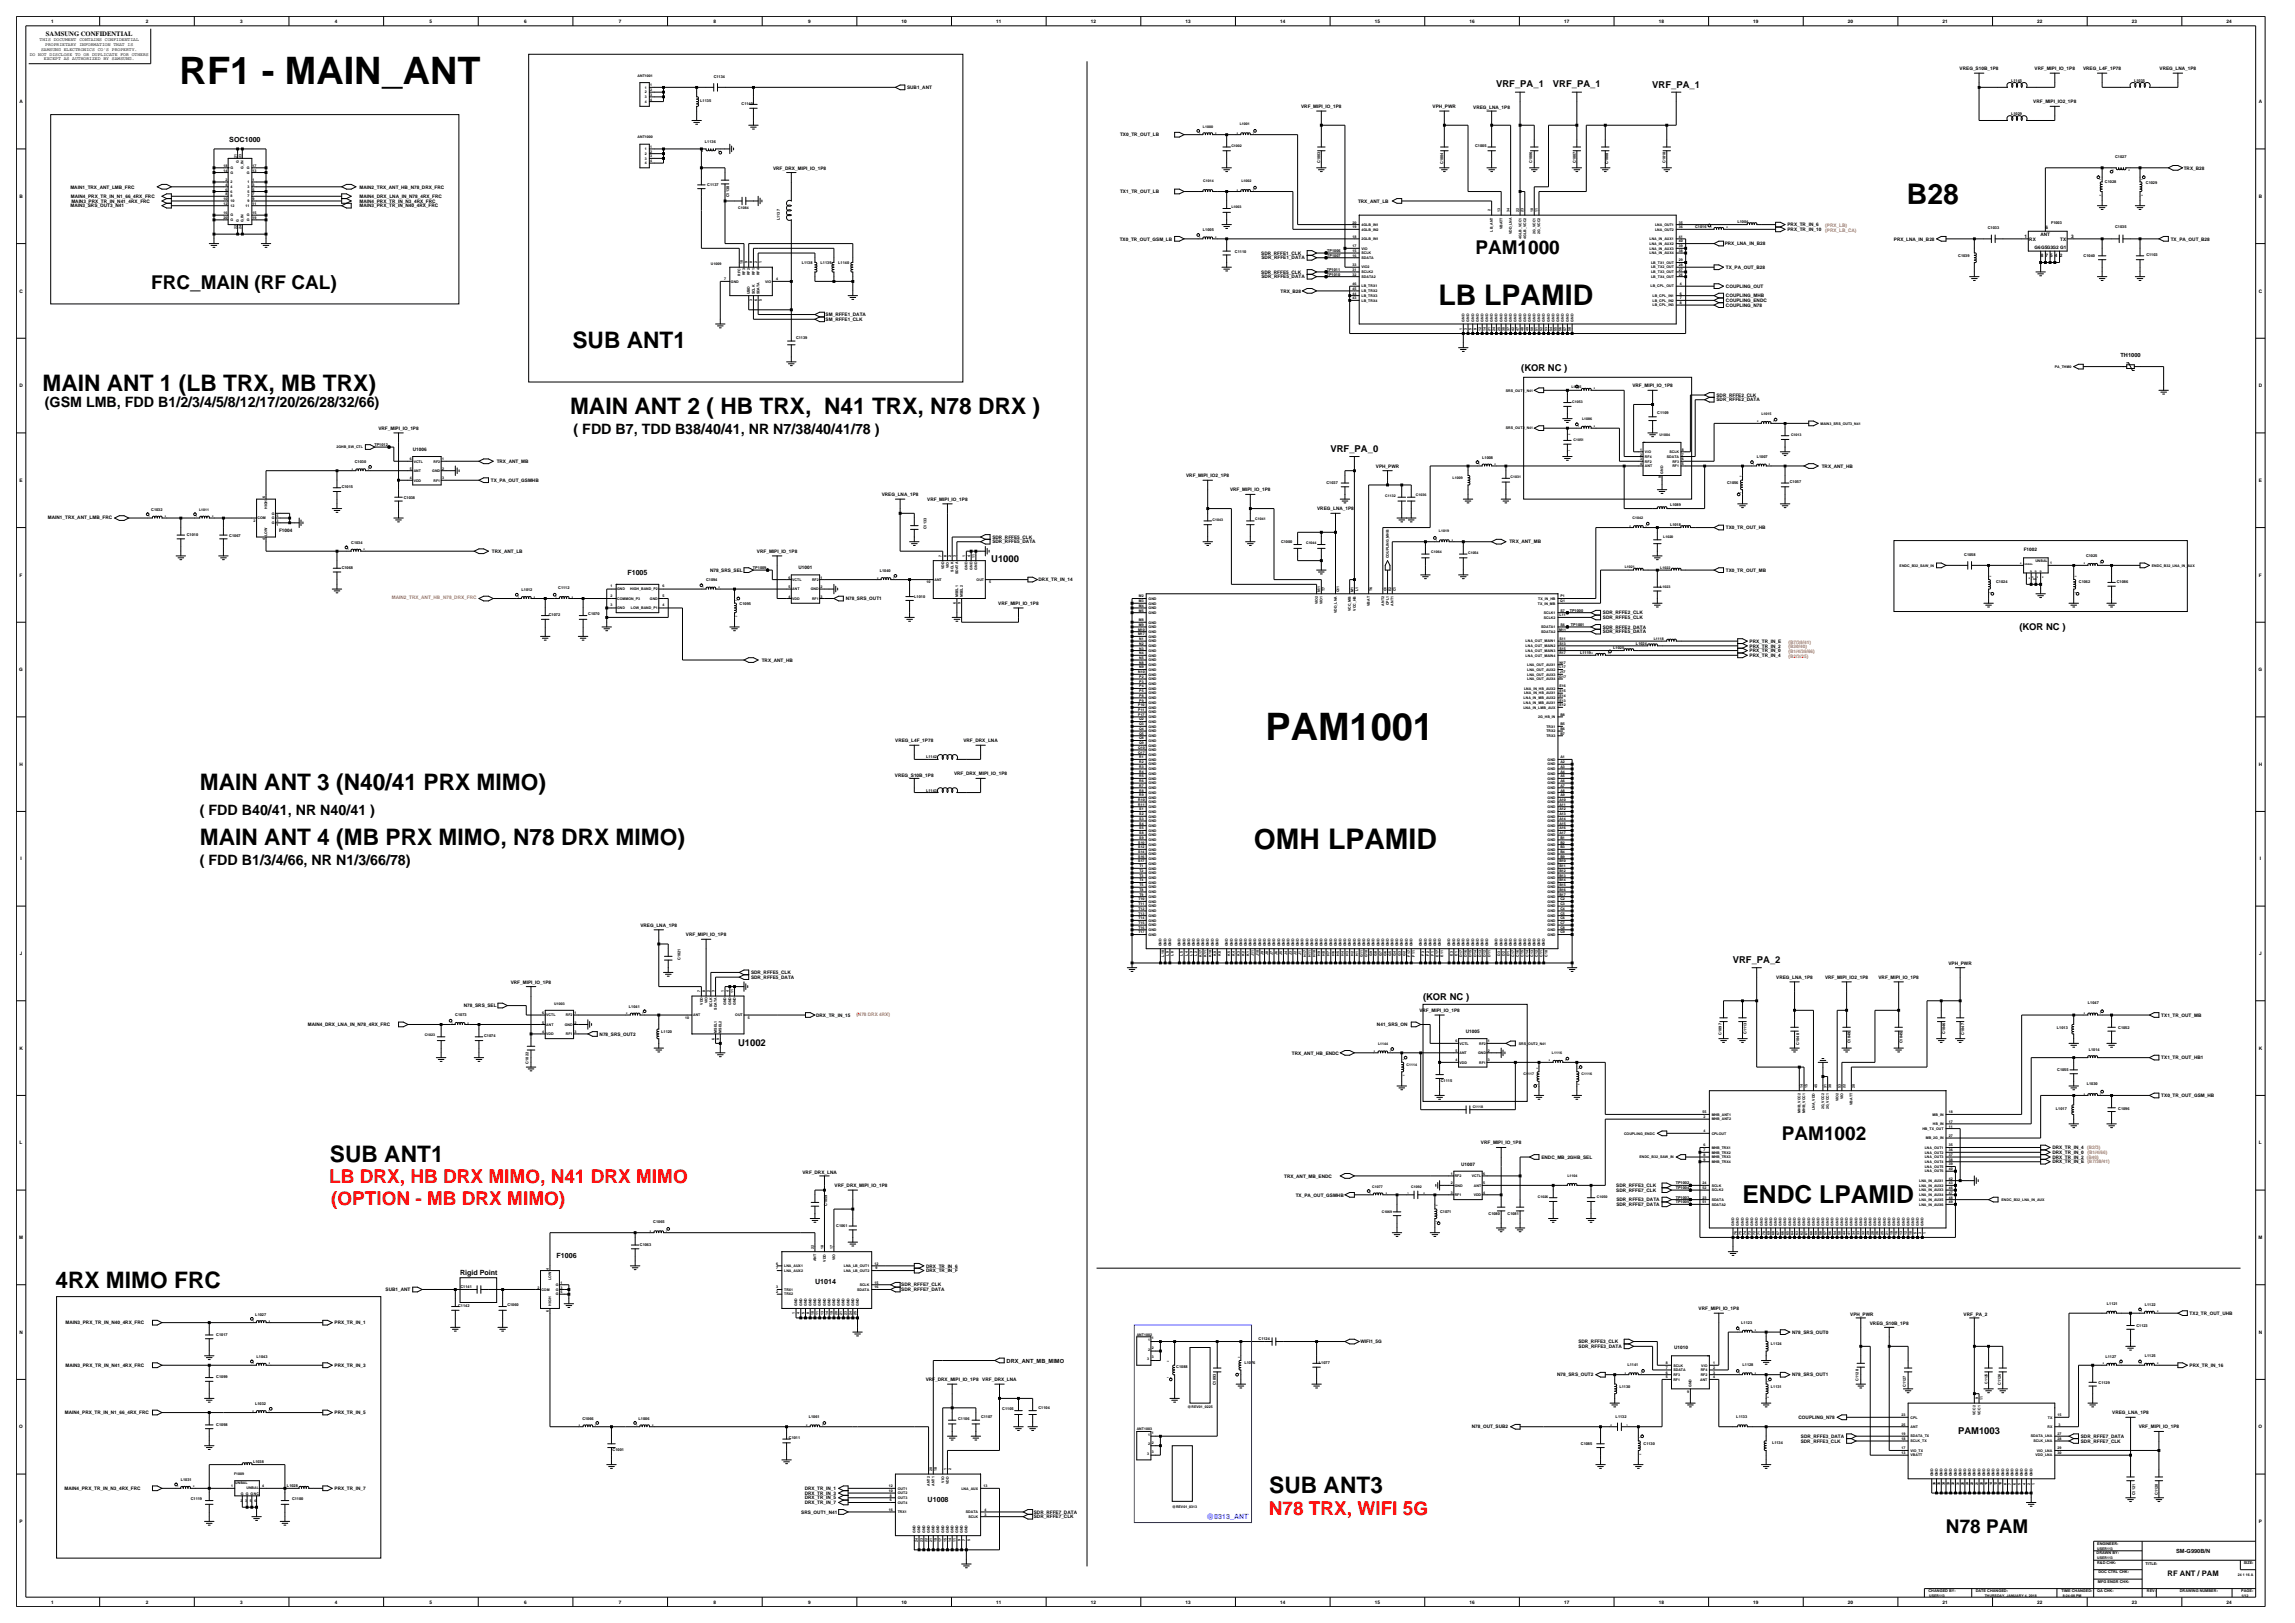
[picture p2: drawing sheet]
<svg xmlns="http://www.w3.org/2000/svg" width="420mm" height="297mm" viewBox="0 0 420 297" stroke-linecap="round" stroke-linejoin="round" font-family="sans-serif">
<defs><g id="words">
<g font-size="6.9">
<text x="32.9" y="15.3">RF1 - MAIN_ANT</text>
<text x="231.6" y="135.4">PAM1001</text>
</g>
<g font-size="5.2">
<text x="349" y="37.3">B28</text>
<text x="263.2" y="55.8">LB LPAMID</text>
<text x="229.5" y="155.4">OMH LPAMID</text>
</g>
<text font-size="4.5" x="318.9" y="220.2">ENDC LPAMID</text>
<g font-size="4.2">
<text x="104.8" y="63.6">SUB ANT1</text>
<text x="7.8" y="71.6">MAIN ANT 1 (LB TRX, MB TRX)</text>
<text x="104.3" y="75.7">MAIN ANT 2 ( HB TRX, N41 TRX, N78 DRX )</text>
<text x="36.6" y="144.6">MAIN ANT 3 (N40/41 PRX MIMO)</text>
<text x="36.6" y="154.6">MAIN ANT 4 (MB PRX MIMO, N78 DRX MIMO)</text>
<text x="60.4" y="212.6">SUB ANT1</text>
<text x="10.1" y="235.7">4RX MIMO FRC</text>
<text x="232.3" y="273.2">SUB ANT3</text>
</g>
<g font-size="3.5">
<text x="270" y="46.5">PAM1000</text>
<text x="27.7" y="52.8">FRC_MAIN (RF CAL)</text>
<text x="326.1" y="208.6">PAM1002</text>
<text x="356.1" y="280.6">N78 PAM</text>
</g>
<g font-size="3.5" fill="#f00">
<text x="60.2" y="216.4">LB DRX, HB DRX MIMO, N41 DRX MIMO</text>
<text x="60.6" y="220.5">(OPTION - MB DRX MIMO)</text>
<text x="232.2" y="277.3">N78 TRX, WIFI 5G</text>
</g>
<g font-size="2.6">
<text x="8.2" y="74.5">(GSM LMB, FDD B1/2/3/4/5/8/12/17/20/26/28/32/66)</text>
<text x="105" y="79.4">( FDD B7, TDD B38/40/41, NR N7/38/40/41/78 )</text>
<text x="36.6" y="149.1">( FDD B40/41, NR N40/41 )</text>
<text x="36.6" y="158.2">( FDD B1/3/4/66, NR N1/3/66/78)</text>
</g>
<g font-size="1.7">
<text x="273.8" y="16">VRF_PA_1</text>
<text x="284.2" y="16">VRF_PA_1</text>
<text x="302.4" y="16.2">VRF_PA_1</text>
<text x="278.4" y="67.9">(KOR NC )</text>
<text x="243.5" y="82.6">VRF_PA_0</text>
<text x="181.4" y="102.8">U1000</text>
<text x="369.6" y="115.4">(KOR NC )</text>
<text x="317.1" y="176.2">VRF_PA_2</text>
<text x="260.4" y="182.9">(KOR NC )</text>
<text x="135.1" y="191.3">U1002</text>
<text x="358.3" y="262.3">PAM1003</text>
</g>
<text font-size="1.4" x="396.7" y="288.4">RF ANT / PAM</text>
<g font-size="1.3">
<text x="42" y="25.9">SOC1000</text>
<text x="114.8" y="105.2">F1005</text>
<text x="84.2" y="233.4">Rigid Point</text>
<text x="101.8" y="230.2">F1006</text>
<text x="149.2" y="234.9">U1014</text>
<text x="169.8" y="274.8">U1008</text>
</g>
<text font-size="1.3" fill="#00f" x="220.8" y="278">@0313_ANT</text>
<text font-size="1.2" x="8.4" y="6.5">SAMSUNG CONFIDENTIAL</text>
<g font-size="1">
<text x="388.1" y="65.4">TH1000</text>
<text x="184.2" y="249.3">DRX_ANT_MB_MIMO</text>
<text x="398.3" y="284.2">SM-G990B/N</text>
</g>
<g font-size=".9">
<text x="9.3" y="4.2">1</text>
<text x="26.7" y="4.2">2</text>
<text x="44" y="4.2">3</text>
<text x="61.3" y="4.2">4</text>
<text x="78.6" y="4.2">5</text>
<text x="95.9" y="4.2">6</text>
<text x="113.3" y="4.2">7</text>
<text x="130.6" y="4.2">8</text>
<text x="147.9" y="4.2">9</text>
<text x="165" y="4.2">10</text>
<text x="182.3" y="4.2">11</text>
<text x="199.6" y="4.2">12</text>
<text x="217" y="4.2">13</text>
<text x="234.3" y="4.2">14</text>
<text x="251.6" y="4.2">15</text>
<text x="268.9" y="4.2">16</text>
<text x="286.2" y="4.2">17</text>
<text x="303.6" y="4.2">18</text>
<text x="320.9" y="4.2">19</text>
<text x="338.2" y="4.2">20</text>
<text x="355.5" y="4.2">21</text>
<text x="372.8" y="4.2">22</text>
<text x="390.2" y="4.2">23</text>
<text x="407.5" y="4.2">24</text>
<text x="5.4" y="10.2">DO NOT DISCLOSE TO OR DUPLICATE FOR OTHERS</text>
<text x="7.3" y="7.6">THIS DOCUMENT CONTAINS CONFIDENTIAL</text>
<text x="7.5" y="9.3">SAMSUNG ELECTRONICS CO'S PROPERTY.</text>
<text x="8" y="11">EXCEPT AS AUTHORIZED BY SAMSUNG.</text>
<text x="8.3" y="8.4">PROPRIETARY INFORMATION THAT IS</text>
<text x="166" y="16.3">SUB1_ANT</text>
<text x="358.6" y="12.8">VREG_S10B_1P8</text>
<text x="372.3" y="12.8">VRF_MIPI_IO_1P8</text>
<text x="381.2" y="12.8">VREG_L4F_1P78</text>
<text x="395.2" y="12.8">VREG_LNA_1P8</text>
<text x="3.6" y="18.9">A</text>
<text x="238.1" y="19.8">VRF_MIPI_IO_1P8</text>
<text x="262.2" y="19.8">VPH_PWR</text>
<text x="269.6" y="20">VREG_LNA_1P8</text>
<text x="372.1" y="18.9">VRF_MIPI_IO2_1P8</text>
<text x="413.4" y="18.9">A</text>
<text x="205" y="25">TX0_TR_OUT_LB</text>
<text x="12.9" y="34.5">MAIN1_TRX_ANT_LMB_FRC</text>
<text x="65.8" y="34.5">MAIN2_TRX_ANT_HB_N78_DRX_FRC</text>
<text x="141.5" y="31">VRF_DRX_MIPI_IO_1P8</text>
<text x="205" y="35.4">TX1_TR_OUT_LB</text>
<text x="399.6" y="31">TRX_B28</text>
<text x="3.6" y="36.2">B</text>
<text x="12.9" y="38">MAIN3_SRS_OUT3_N41</text>
<text x="13" y="36.2">MAIN4_PRX_TR_IN_N1_66_4RX_FRC</text>
<text x="13.1" y="37.1">MAIN3_PRX_TR_IN_N41_4RX_FRC</text>
<text x="65.8" y="38">MAIN3_PRX_TR_IN_N40_4RX_FRC</text>
<text x="65.8" y="37.1">MAIN4_PRX_TR_IN_N3_4RX_FRC</text>
<text x="65.8" y="36.2">MAIN4_DRX_LNA_IN_N78_4RX_FRC</text>
<text x="248.5" y="37.1">TRX_ANT_LB</text>
<text x="327.1" y="41.4">PRX_TR_IN_6</text>
<text x="374.3" y="41.9">6</text>
<text x="413.4" y="36.2">B</text>
<text x="204.9" y="44">TX0_TR_OUT_GSM_LB</text>
<text x="230.8" y="46.6">SDR_RFFE1_CLK</text>
<text x="230.9" y="47.5">SDR_RFFE1_DATA</text>
<text x="315.6" y="44.9">PRX_LNA_IN_B28</text>
<text x="327.1" y="42.3">PRX_TR_IN_10</text>
<text x="346.6" y="44">PRX_LNA_IN_B28</text>
<text x="370.5" y="43.5">1</text>
<text x="371.4" y="44">RX</text>
<text x="372.3" y="45.6">G6G5G3G2 G1</text>
<text x="373.4" y="43.1">ANT</text>
<text x="373.5" y="47">8</text>
<text x="374.3" y="47">7</text>
<text x="375.2" y="47">5</text>
<text x="376.1" y="47">4</text>
<text x="377" y="47">2</text>
<text x="377" y="44">TX</text>
<text x="379" y="43.5">3</text>
<text x="397.3" y="44">TX_PA_OUT_B28</text>
<text x="3.6" y="53.5">C</text>
<text x="230.8" y="50.1">SDR_RFFE5_CLK</text>
<text x="230.9" y="50.9">SDR_RFFE5_DATA</text>
<text x="234.3" y="53.5">TRX_B28</text>
<text x="315.9" y="52.7">COUPLING_OUT</text>
<text x="315.9" y="49.2">TX_PA_OUT_B28</text>
<text x="413.4" y="53.5">C</text>
<text x="151.1" y="57.9">SM_RFFE1_DATA</text>
<text x="151.1" y="58.7">SM_RFFE1_CLK</text>
<text x="315.9" y="56.1">COUPLING_N78</text>
<text x="315.9" y="54.4">COUPLING_MHB</text>
<text x="315.9" y="55.3">COUPLING_ENDC</text>
<text x="3.6" y="70.9">D</text>
<text x="298.7" y="70.9">VRF_MIPI_IO_1P8</text>
<text x="413.4" y="70.9">D</text>
<text x="314.1" y="72.6">SDR_RFFE2_CLK</text>
<text x="314.1" y="73.5">SDR_RFFE2_DATA</text>
<text x="69.2" y="78.7">VRF_MIPI_IO_1P8</text>
<text x="75.6" y="82.5">U1006</text>
<text x="3.6" y="88.2">E</text>
<text x="89.8" y="88.2">TX_PA_OUT_GSMHB</text>
<text x="90.9" y="84.7">TRX_ANT_MB</text>
<text x="217.1" y="87.3">VRF_MIPI_IO2_1P8</text>
<text x="225.1" y="89.9">VRF_MIPI_IO_1P8</text>
<text x="251.8" y="85.6">VPH_PWR</text>
<text x="333.4" y="85.6">TRX_ANT_HB</text>
<text x="413.4" y="88.2">E</text>
<text x="8.8" y="94.9">MAIN1_TRX_ANT_LMB_FRC</text>
<text x="161.4" y="90.8">VREG_LNA_1P8</text>
<text x="169.7" y="91.6">VRF_MIPI_IO_1P8</text>
<text x="241" y="93.4">VREG_LNA_1P8</text>
<text x="51.1" y="97.3">F1004</text>
<text x="90" y="101.2">TRX_ANT_LB</text>
<text x="138.5" y="101.2">VRF_MIPI_IO_1P8</text>
<text x="181.6" y="98.6">SDR_RFFE5_CLK</text>
<text x="181.6" y="99.4">SDR_RFFE5_DATA</text>
<text x="276.2" y="99.4">TRX_ANT_MB</text>
<text x="315.9" y="96.8">TX0_TR_OUT_HB</text>
<text x="370.3" y="100.7">F1002</text>
<text x="3.6" y="105.5">F</text>
<text x="129.9" y="104.6">N78_SRS_SEL</text>
<text x="146.1" y="104.2">U1001</text>
<text x="190.1" y="106.4">DRX_TR_IN_14</text>
<text x="315.9" y="104.6">TX0_TR_OUT_MB</text>
<text x="413.4" y="105.5">F</text>
<text x="154.8" y="109.8">N78_SRS_OUT1</text>
<text x="182.7" y="110.7">VRF_MIPI_IO_1P8</text>
<text x="293.3" y="112.4">SDR_RFFE2_CLK</text>
<text x="293.3" y="113.3">SDR_RFFE5_CLK</text>
<text x="293.3" y="115">SDR_RFFE2_DATA</text>
<text x="293.3" y="115.9">SDR_RFFE5_DATA</text>
<text x="320.2" y="119.4">PRX_TR_IN_0</text>
<text x="320.2" y="118.5">PRX_TR_IN_2</text>
<text x="320.2" y="117.6">PRX_TR_IN_E</text>
<text x="3.5" y="122.8">G</text>
<text x="139.4" y="121.1">TRX_ANT_HB</text>
<text x="320.2" y="120.2">PRX_TR_IN_4</text>
<text x="413.3" y="122.8">G</text>
<text x="163.8" y="135.8">VREG_L4F_1P78</text>
<text x="176.3" y="135.8">VRF_DRX_LNA</text>
<text x="3.6" y="140.2">H</text>
<text x="163.8" y="142.1">VREG_S10B_1P8</text>
<text x="174.6" y="141.9">VRF_DRX_MIPI_IO_1P8</text>
<text x="413.4" y="140.2">H</text>
<text x="3.7" y="157.5">I</text>
<text x="413.5" y="157.5">I</text>
<text x="117.2" y="169.6">VREG_LNA_1P8</text>
<text x="125.5" y="171.3">VRF_MIPI_IO_1P8</text>
<text x="3.6" y="174.8">J</text>
<text x="93.5" y="180">VRF_MIPI_IO_1P8</text>
<text x="137.4" y="178.3">SDR_RFFE5_CLK</text>
<text x="137.4" y="179.1">SDR_RFFE5_DATA</text>
<text x="325.1" y="179.1">VREG_LNA_1P8</text>
<text x="334" y="179.1">VRF_MIPI_IO2_1P8</text>
<text x="343.8" y="179.1">VRF_MIPI_IO_1P8</text>
<text x="356.6" y="176.5">VPH_PWR</text>
<text x="413.4" y="174.8">J</text>
<text x="84.9" y="184.3">N78_SRS_SEL</text>
<text x="259.8" y="185.2">VRF_MIPI_IO_1P8</text>
<text x="56.3" y="187.8">MAIN4_DRX_LNA_IN_N78_4RX_FRC</text>
<text x="109.7" y="189.5">N78_SRS_OUT2</text>
<text x="149.4" y="186">DRX_TR_IN_15</text>
<text x="252" y="187.8">N41_SRS_ON</text>
<text x="268.2" y="189">U1005</text>
<text x="395.5" y="186">TX1_TR_OUT_MB</text>
<text x="3.6" y="192.1">K</text>
<text x="236.4" y="193">TRX_ANT_HB_ENDC</text>
<text x="395.5" y="193.8">TX1_TR_OUT_HB1</text>
<text x="413.4" y="192.1">K</text>
<text x="395.5" y="200.8">TX0_TR_OUT_GSM_HB</text>
<text x="3.6" y="209.4">L</text>
<text x="271" y="209.4">VRF_MIPI_IO_1P8</text>
<text x="413.4" y="209.4">L</text>
<text x="146.9" y="214.8">VRF_DRX_LNA</text>
<text x="235" y="215.5">TRX_ANT_MB_ENDC</text>
<text x="267.4" y="213.3">U1007</text>
<text x="282.1" y="212">ENDC_MB_2GHB_SEL</text>
<text x="375.6" y="212.9">DRX_TR_IN_E (B7/38/41)</text>
<text x="375.6" y="210.3">DRX_TR_IN_4</text>
<text x="375.6" y="211.2">DRX_TR_IN_0</text>
<text x="375.6" y="212">DRX_TR_IN_2 (B40)</text>
<text x="152.7" y="217.2">VRF_DRX_MIPI_IO_1P8</text>
<text x="237.1" y="218.9">TX_PA_OUT_GSMHB</text>
<text x="295.8" y="218.1">SDR_RFFE7_CLK</text>
<text x="295.8" y="217.2">SDR_RFFE3_CLK</text>
<text x="295.8" y="219.8">SDR_RFFE3_DATA</text>
<text x="295.8" y="220.7">SDR_RFFE7_DATA</text>
<text x="3.5" y="226.7">M</text>
<text x="413.3" y="226.7">M</text>
<text x="169.5" y="232.8">DRX_TR_IN_F</text>
<text x="169.5" y="231.9">DRX_TR_IN_6</text>
<text x="70.6" y="236.3">SUB1_ANT</text>
<text x="164.9" y="235.4">SDR_RFFE7_CLK</text>
<text x="164.9" y="236.3">SDR_RFFE7_DATA</text>
<text x="310.9" y="239.7">VRF_MIPI_IO_1P8</text>
<text x="3.6" y="244.1">N</text>
<text x="12" y="242.3">MAIN3_PRX_TR_IN_N40_4RX_FRC</text>
<text x="61.2" y="242.3">PRX_TR_IN_1</text>
<text x="249" y="245.8">WIFI1_5G</text>
<text x="288.9" y="245.8">SDR_RFFE3_CLK</text>
<text x="328" y="244.1">N78_SRS_OUT0</text>
<text x="338.6" y="240.8">VPH_PWR</text>
<text x="342.2" y="242.5">VREG_S10B_1P8</text>
<text x="359.4" y="240.8">VRF_PA_2</text>
<text x="400.7" y="240.6">TX2_TR_OUT_UHB</text>
<text x="413.4" y="244.1">N</text>
<text x="12" y="250.1">MAIN3_PRX_TR_IN_N41_4RX_FRC</text>
<text x="61.2" y="250.1">PRX_TR_IN_3</text>
<text x="285" y="251.9">N78_SRS_OUT2</text>
<text x="288.9" y="246.7">SDR_RFFE3_DATA</text>
<text x="306.4" y="246.8">U1010</text>
<text x="328" y="251.9">N78_SRS_OUT1</text>
<text x="400.7" y="250.1">PRX_TR_IN_16</text>
<text x="169.4" y="252.7">VRF_DRX_MIPI_IO_1P8</text>
<text x="179.8" y="252.7">VRF_DRX_LNA</text>
<text x="3.5" y="261.4">O</text>
<text x="11.9" y="258.8">MAIN4_PRX_TR_IN_N1_66_4RX_FRC</text>
<text x="61.2" y="258.8">PRX_TR_IN_5</text>
<text x="269.3" y="261.4">N78_OUT_SUB2</text>
<text x="329.1" y="259.7">COUPLING_N78</text>
<text x="329.6" y="264">SDR_RFFE3_CLK</text>
<text x="329.6" y="263.1">SDR_RFFE3_DATA</text>
<text x="380.8" y="263.1">SDR_RFFE7_DATA</text>
<text x="380.8" y="264">SDR_RFFE7_CLK</text>
<text x="386.5" y="258.8">VREG_LNA_1P8</text>
<text x="391.4" y="261.4">VRF_MIPI_IO_1P8</text>
<text x="413.3" y="261.4">O</text>
<text x="11.8" y="272.7">MAIN4_PRX_TR_IN_N3_4RX_FRC</text>
<text x="61.2" y="272.7">PRX_TR_IN_7</text>
<text x="147.3" y="273.5">DRX_TR_IN_3</text>
<text x="147.3" y="272.7">DRX_TR_IN_1</text>
<text x="147.3" y="275.2">DRX_TR_IN_7</text>
<text x="147.3" y="274.4">DRX_TR_IN_5</text>
<text x="3.6" y="278.7">P</text>
<text x="146.6" y="277">SRS_OUT1_N41</text>
<text x="189.2" y="277.8">SDR_RFFE7_CLK</text>
<text x="189.2" y="277">SDR_RFFE7_DATA</text>
<text x="413.4" y="278.7">P</text>
<text x="9.3" y="293.4">1</text>
<text x="26.7" y="293.4">2</text>
<text x="44" y="293.4">3</text>
<text x="61.3" y="293.4">4</text>
<text x="78.6" y="293.4">5</text>
<text x="95.9" y="293.4">6</text>
<text x="113.3" y="293.4">7</text>
<text x="130.6" y="293.4">8</text>
<text x="147.9" y="293.4">9</text>
<text x="165" y="293.4">10</text>
<text x="182.3" y="293.4">11</text>
<text x="199.6" y="293.4">12</text>
<text x="217" y="293.4">13</text>
<text x="234.3" y="293.4">14</text>
<text x="251.6" y="293.4">15</text>
<text x="268.9" y="293.4">16</text>
<text x="286.2" y="293.4">17</text>
<text x="303.6" y="293.4">18</text>
<text x="320.9" y="293.4">19</text>
<text x="338.2" y="293.4">20</text>
<text x="355.5" y="293.4">21</text>
<text x="372.8" y="293.4">22</text>
<text x="390.2" y="293.4">23</text>
<text x="407.5" y="293.4">24</text>
</g>
<g font-size=".9" fill="#ff7f00">
<text x="334" y="41.5">(PRX_LB)</text>
<text x="334" y="42.4">(PRX_LB_CA)</text>
<text x="327.3" y="117.8">(B7/38/41)</text>
<text x="327.3" y="119.5">(B1/4/39/66)</text>
<text x="327.3" y="118.6">(B30/40)</text>
<text x="327.3" y="120.4">(B2/3/25)</text>
<text x="156.7" y="185.9">(N78 DRX 4RX)</text>
<text x="382" y="210.3">(B2/3)</text>
<text x="382" y="211.2">(B1/4/66)</text>
</g>
<text font-size=".9" fill="#cc7f32" x="71.7" y="109.6">MAIN2_TRX_ANT_HB_N78_DRX_FRC</text>
<g font-size=".7">
<text x="116.7" y="14">ANT1001</text>
<text x="118" y="16.2">1</text>
<text x="118" y="17.1">2</text>
<text x="118" y="17.9">3</text>
<text x="119" y="15.8">1</text>
<text x="119" y="16.7">2</text>
<text x="119" y="17.6">3</text>
<text x="130.6" y="14.3">C1134</text>
<text x="368" y="14.9">L1145</text>
<text x="390.5" y="14.9">L1035</text>
<text x="118" y="18.8">4</text>
<text x="119" y="18.4">4</text>
<text x="128.1" y="18.6">L1135</text>
<text x="135.7" y="19.2">C1140</text>
<text x="220.2" y="23.4">L1000</text>
<text x="226.9" y="23">L1001</text>
<text x="368" y="21">L1029</text>
<text x="43.3" y="28.8" transform="rotate(-90 43.3 28.8)">21</text>
<text x="43.7" y="29.9" transform="rotate(-90 43.7 29.9)">G</text>
<text x="44.2" y="28.8" transform="rotate(-90 44.2 28.8)">23</text>
<text x="116.7" y="25.3">ANT1000</text>
<text x="118" y="29.2">3</text>
<text x="118" y="27.5">1</text>
<text x="118" y="28.3">2</text>
<text x="119" y="28.8">3</text>
<text x="119" y="29.7">4</text>
<text x="119" y="27.1">1</text>
<text x="119" y="27.9">2</text>
<text x="129" y="26.2">L1136</text>
<text x="225.4" y="26.8">C1002</text>
<text x="241.6" y="29.8" transform="rotate(-90 241.6 29.8)">C1003</text>
<text x="264.1" y="30" transform="rotate(-90 264.1 30)">C1004</text>
<text x="270" y="26.9">C1005</text>
<text x="280.4" y="29.8" transform="rotate(-90 280.4 29.8)">C1006</text>
<text x="288.4" y="29.8" transform="rotate(-90 288.4 29.8)">C1007</text>
<text x="294.3" y="30" transform="rotate(-90 294.3 30)">C1008</text>
<text x="304.8" y="29.8" transform="rotate(-90 304.8 29.8)">C1018</text>
<text x="387.1" y="28.8">C1027</text>
<text x="40.9" y="30.5">18</text>
<text x="40.9" y="31.4">14</text>
<text x="41.2" y="34">4</text>
<text x="41.2" y="34.9">6</text>
<text x="41.2" y="35.7">8</text>
<text x="41.2" y="33.1">2</text>
<text x="42.2" y="34.4">4</text>
<text x="42.2" y="35.3">6</text>
<text x="42.2" y="33.5">2</text>
<text x="42.2" y="31.8">G</text>
<text x="42.2" y="30.9">G</text>
<text x="44.6" y="30.9" transform="rotate(-90 44.6 30.9)">G_IN</text>
<text x="45.1" y="31.8">G</text>
<text x="45.1" y="30.9">G</text>
<text x="45.3" y="35.3">5</text>
<text x="45.3" y="34.4">3</text>
<text x="45.3" y="33.5">1</text>
<text x="46.2" y="31.4">13</text>
<text x="46.2" y="30.5">17</text>
<text x="46.2" y="34">3</text>
<text x="46.2" y="34.9">5</text>
<text x="46.2" y="35.7">7</text>
<text x="46.2" y="33.1">1</text>
<text x="118" y="30.1">4</text>
<text x="129.4" y="34">C1137</text>
<text x="220.2" y="33.3">C1014</text>
<text x="227.2" y="33.3">L1002</text>
<text x="385.2" y="33.5">C1028</text>
<text x="392.7" y="33.7">C1029</text>
<text x="40.9" y="40.1">20</text>
<text x="40.9" y="36.6">10</text>
<text x="40.9" y="37.5">12</text>
<text x="40.9" y="39.2">16</text>
<text x="42.2" y="36.1">8</text>
<text x="42.2" y="40.4">G</text>
<text x="42.2" y="37.9">12</text>
<text x="42.2" y="39.6">G</text>
<text x="42.2" y="37">10</text>
<text x="43.3" y="42" transform="rotate(-90 43.3 42)">22</text>
<text x="43.7" y="40.7" transform="rotate(-90 43.7 40.7)">G</text>
<text x="44.2" y="42" transform="rotate(-90 44.2 42)">24</text>
<text x="44.6" y="40.7" transform="rotate(-90 44.6 40.7)">G_IN</text>
<text x="44.9" y="37.9">11</text>
<text x="45.1" y="40.4">G</text>
<text x="45.1" y="39.6">G</text>
<text x="45.3" y="36.1">7</text>
<text x="45.3" y="37">9</text>
<text x="46.2" y="40.1">19</text>
<text x="46.2" y="37.5">11</text>
<text x="46.2" y="39.2">15</text>
<text x="46.2" y="36.6">9</text>
<text x="133.4" y="36.1" transform="rotate(-90 133.4 36.1)">C1138</text>
<text x="135.1" y="38.3">C1084</text>
<text x="142.7" y="40.3" transform="rotate(-90 142.7 40.3)">L1137</text>
<text x="225.4" y="38.1">L1003</text>
<text x="247.5" y="41.8">19</text>
<text x="247.5" y="40.9">20</text>
<text x="249.2" y="41.3">4GLB_IN1</text>
<text x="272.8" y="38.7" transform="rotate(-90 272.8 38.7)">2</text>
<text x="274.5" y="38.9" transform="rotate(-90 274.5 38.9)">13</text>
<text x="275" y="42" transform="rotate(-90 275 42)">VBATT</text>
<text x="276.2" y="38.9" transform="rotate(-90 276.2 38.9)">34</text>
<text x="278" y="38.9" transform="rotate(-90 278 38.9)">22</text>
<text x="278.8" y="38.9" transform="rotate(-90 278.8 38.9)">23</text>
<text x="280.6" y="38.9" transform="rotate(-90 280.6 38.9)">10</text>
<text x="281.5" y="38.9" transform="rotate(-90 281.5 38.9)">11</text>
<text x="302.9" y="41.3">LNA_OUT1</text>
<text x="307.3" y="40.9">35</text>
<text x="307.3" y="41.8">36</text>
<text x="310.2" y="41.8">C1016</text>
<text x="318" y="40.9">L1004</text>
<text x="363.8" y="42">C1033</text>
<text x="375.3" y="40.9">F1003</text>
<text x="387.1" y="41.8">C1035</text>
<text x="220.2" y="42.2">L1005</text>
<text x="226" y="46.3">C1110</text>
<text x="242.9" y="47">TP1007</text>
<text x="242.9" y="46.1">TP1006</text>
<text x="247.5" y="45.2">17</text>
<text x="247.5" y="43.5">18</text>
<text x="247.5" y="46.1">15</text>
<text x="247.5" y="47">16</text>
<text x="249.2" y="45.7">VIO</text>
<text x="249.2" y="43.9">2GLB_IN1</text>
<text x="249.2" y="42.2">4GLB_IN2</text>
<text x="249.2" y="46.5">SCLK</text>
<text x="249.2" y="47.4">SDATA</text>
<text x="273.2" y="42.4" transform="rotate(-90 273.2 42.4)">LB_ANT</text>
<text x="276.7" y="42.9" transform="rotate(-90 276.7 42.9)">VDD_LNA</text>
<text x="278.4" y="43.7" transform="rotate(-90 278.4 43.7)">4GLB_VCC1</text>
<text x="279.3" y="43.7" transform="rotate(-90 279.3 43.7)">4GLB_VCC2</text>
<text x="281" y="42.8" transform="rotate(-90 281 42.8)">2G_VCC1</text>
<text x="281.9" y="42.8" transform="rotate(-90 281.9 42.8)">2G_VCC2</text>
<text x="301.9" y="45.7">LNA_IN_AUX3</text>
<text x="301.9" y="44.8">LNA_IN_AUX2</text>
<text x="301.9" y="43.9">LNA_IN_AUX1</text>
<text x="301.9" y="46.5">LNA_IN_AUX4</text>
<text x="302.9" y="42.2">LNA_OUT2</text>
<text x="307.3" y="45.2">39</text>
<text x="307.3" y="44.4">40</text>
<text x="307.3" y="43.5">41</text>
<text x="307.3" y="46.1">38</text>
<text x="307.3" y="47.8">29</text>
<text x="358.4" y="47">C1039</text>
<text x="381.3" y="47">C1040</text>
<text x="392.8" y="46.8">C1103</text>
<text x="130.1" y="48.5">U1009</text>
<text x="132.5" y="51.3">7</text>
<text x="133.8" y="51.7">GND</text>
<text x="135.5" y="50.4" transform="rotate(-90 135.5 50.4)">RFC</text>
<text x="135.9" y="48.4" transform="rotate(-90 135.9 48.4)">10</text>
<text x="136.4" y="50.3" transform="rotate(-90 136.4 50.3)">RF3</text>
<text x="136.8" y="48.2" transform="rotate(-90 136.8 48.2)">9</text>
<text x="137.3" y="53.9" transform="rotate(-90 137.3 53.9)">USID</text>
<text x="137.3" y="50.3" transform="rotate(-90 137.3 50.3)">RF2</text>
<text x="137.7" y="48.2" transform="rotate(-90 137.7 48.2)">8</text>
<text x="138.1" y="53.9" transform="rotate(-90 138.1 53.9)">SCLK</text>
<text x="138.1" y="50.3" transform="rotate(-90 138.1 50.3)">RF1</text>
<text x="138.6" y="48.2" transform="rotate(-90 138.6 48.2)">2</text>
<text x="139" y="53.9" transform="rotate(-90 139 53.9)">SDATA</text>
<text x="139" y="50.3" transform="rotate(-90 139 50.3)">RF4</text>
<text x="139.4" y="48.2" transform="rotate(-90 139.4 48.2)">1</text>
<text x="140" y="51.7">VIO</text>
<text x="142" y="51.3">4</text>
<text x="146.7" y="48.3">L1138</text>
<text x="150.2" y="48.3">L1139</text>
<text x="153.4" y="48.3">L1140</text>
<text x="242.8" y="49.6">TP1011</text>
<text x="242.8" y="50.5">TP1010</text>
<text x="247.5" y="52.2">46</text>
<text x="247.5" y="53.9">44</text>
<text x="247.5" y="53">45</text>
<text x="247.5" y="49.6">31</text>
<text x="247.5" y="50.4">32</text>
<text x="247.5" y="48.7">33</text>
<text x="249.2" y="52.6">LB_TRX1</text>
<text x="249.2" y="53.5">LB_TRX2</text>
<text x="249.2" y="50">SCLK2</text>
<text x="249.2" y="50.9">SDATA2</text>
<text x="249.2" y="49.1">VIO2</text>
<text x="302.1" y="52.6">LB_CPL_OUT</text>
<text x="302.2" y="50.9">LB_TX4_OUT</text>
<text x="302.2" y="50">LB_TX3_OUT</text>
<text x="302.2" y="49.1">LB_TX2_OUT</text>
<text x="302.2" y="48.3">LB_TX1_OUT</text>
<text x="307.3" y="50.4">26</text>
<text x="307.3" y="49.6">27</text>
<text x="307.3" y="48.7">28</text>
<text x="307.4" y="53.9">6</text>
<text x="307.4" y="52.2">4</text>
<text x="137.7" y="55.1" transform="rotate(-90 137.7 55.1)">3</text>
<text x="138.6" y="55.1" transform="rotate(-90 138.6 55.1)">6</text>
<text x="139.4" y="55.1" transform="rotate(-90 139.4 55.1)">5</text>
<text x="247.5" y="54.8">43</text>
<text x="249.2" y="55.2">LB_TRX4</text>
<text x="249.2" y="54.3">LB_TRX3</text>
<text x="268" y="58.9" transform="rotate(-90 268 58.9)">GND</text>
<text x="268.9" y="58.9" transform="rotate(-90 268.9 58.9)">GND</text>
<text x="269.8" y="58.9" transform="rotate(-90 269.8 58.9)">GND</text>
<text x="270.6" y="58.9" transform="rotate(-90 270.6 58.9)">GND</text>
<text x="271.5" y="58.9" transform="rotate(-90 271.5 58.9)">GND</text>
<text x="272.3" y="58.9" transform="rotate(-90 272.3 58.9)">GND</text>
<text x="273.2" y="58.9" transform="rotate(-90 273.2 58.9)">GND</text>
<text x="274.1" y="58.9" transform="rotate(-90 274.1 58.9)">GND</text>
<text x="275" y="58.9" transform="rotate(-90 275 58.9)">GND</text>
<text x="275.8" y="58.9" transform="rotate(-90 275.8 58.9)">GND</text>
<text x="276.7" y="58.9" transform="rotate(-90 276.7 58.9)">GND</text>
<text x="277.6" y="58.9" transform="rotate(-90 277.6 58.9)">GND</text>
<text x="278.4" y="58.9" transform="rotate(-90 278.4 58.9)">GND</text>
<text x="279.3" y="58.9" transform="rotate(-90 279.3 58.9)">GND</text>
<text x="280.1" y="58.9" transform="rotate(-90 280.1 58.9)">GND</text>
<text x="281" y="58.9" transform="rotate(-90 281 58.9)">GND</text>
<text x="281.9" y="58.9" transform="rotate(-90 281.9 58.9)">GND</text>
<text x="282.7" y="58.9" transform="rotate(-90 282.7 58.9)">GND</text>
<text x="283.6" y="58.9" transform="rotate(-90 283.6 58.9)">GND</text>
<text x="284.5" y="58.9" transform="rotate(-90 284.5 58.9)">GND</text>
<text x="285.3" y="58.9" transform="rotate(-90 285.3 58.9)">GND</text>
<text x="286.2" y="58.9" transform="rotate(-90 286.2 58.9)">GND</text>
<text x="287.1" y="58.9" transform="rotate(-90 287.1 58.9)">GND</text>
<text x="287.9" y="58.9" transform="rotate(-90 287.9 58.9)">GND</text>
<text x="302.4" y="56.1">LB_CPL_IN3</text>
<text x="302.4" y="54.3">LB_CPL_IN1</text>
<text x="302.4" y="55.2">LB_CPL_IN2</text>
<text x="307.4" y="55.6">8</text>
<text x="307.4" y="54.8">7</text>
<text x="145.7" y="62">C1139</text>
<text x="267.6" y="60.3" transform="rotate(-90 267.6 60.3)">1</text>
<text x="268.5" y="60.3" transform="rotate(-90 268.5 60.3)">3</text>
<text x="269.3" y="60.3" transform="rotate(-90 269.3 60.3)">5</text>
<text x="270.2" y="60.3" transform="rotate(-90 270.2 60.3)">9</text>
<text x="271.1" y="60.5" transform="rotate(-90 271.1 60.5)">12</text>
<text x="271.9" y="60.5" transform="rotate(-90 271.9 60.5)">14</text>
<text x="272.8" y="60.5" transform="rotate(-90 272.8 60.5)">21</text>
<text x="273.7" y="60.5" transform="rotate(-90 273.7 60.5)">24</text>
<text x="274.5" y="60.5" transform="rotate(-90 274.5 60.5)">25</text>
<text x="275.4" y="60.5" transform="rotate(-90 275.4 60.5)">30</text>
<text x="276.2" y="60.5" transform="rotate(-90 276.2 60.5)">37</text>
<text x="277.1" y="60.5" transform="rotate(-90 277.1 60.5)">42</text>
<text x="278" y="60.5" transform="rotate(-90 278 60.5)">47</text>
<text x="278.8" y="60.5" transform="rotate(-90 278.8 60.5)">48</text>
<text x="279.7" y="60.5" transform="rotate(-90 279.7 60.5)">49</text>
<text x="280.6" y="60.5" transform="rotate(-90 280.6 60.5)">50</text>
<text x="281.5" y="60.5" transform="rotate(-90 281.5 60.5)">51</text>
<text x="282.3" y="60.5" transform="rotate(-90 282.3 60.5)">52</text>
<text x="283.2" y="60.5" transform="rotate(-90 283.2 60.5)">53</text>
<text x="284" y="60.5" transform="rotate(-90 284 60.5)">54</text>
<text x="284.9" y="60.5" transform="rotate(-90 284.9 60.5)">55</text>
<text x="285.8" y="60.5" transform="rotate(-90 285.8 60.5)">56</text>
<text x="286.6" y="60.5" transform="rotate(-90 286.6 60.5)">57</text>
<text x="287.5" y="60.5" transform="rotate(-90 287.5 60.5)">58</text>
<text x="275.6" y="71.7">SRS_OUT1_N41</text>
<text x="287.6" y="71">L1085</text>
<text x="376" y="67.3">PA_THM0</text>
<text x="287.7" y="73.8">C1053</text>
<text x="289.5" y="76.9">L1086</text>
<text x="303.3" y="75.8">C1109</text>
<text x="322.4" y="76">L1015</text>
<text x="333.1" y="77.7">MAIN3_SRS_OUT3_N41</text>
<text x="61.6" y="82">2GHB_SW_CTL</text>
<text x="68.5" y="81.6">TP1012</text>
<text x="271.3" y="84">L1008</text>
<text x="275.6" y="78.6">SRS_OUT2_N41</text>
<text x="288" y="80.7">C1051</text>
<text x="300.2" y="82.5">1</text>
<text x="300.2" y="83.4">2</text>
<text x="301" y="82.9">VIO</text>
<text x="301" y="83.8">RF4</text>
<text x="303.7" y="79.9">U1004</text>
<text x="305" y="83.8">SDATA</text>
<text x="305.5" y="82.9">SCLK</text>
<text x="307.8" y="82.5">8</text>
<text x="307.8" y="83.4">7</text>
<text x="321.5" y="83.7">L1007</text>
<text x="327.8" y="79.9">C1013</text>
<text x="62.5" y="89.2">C1015</text>
<text x="64.9" y="84.7">C1030</text>
<text x="75" y="86">5</text>
<text x="75" y="84.2">6</text>
<text x="75" y="87.7">4</text>
<text x="75.7" y="86.4">ANT</text>
<text x="75.7" y="84.6">VCTL</text>
<text x="75.7" y="88.1">VDD</text>
<text x="79.1" y="86.4">GND</text>
<text x="79.3" y="88.1">RF1</text>
<text x="79.3" y="84.6">RF2</text>
<text x="80.9" y="86">2</text>
<text x="80.9" y="87.7">3</text>
<text x="80.9" y="84.2">1</text>
<text x="242.8" y="88.5">C1037</text>
<text x="265.8" y="87.6">L1009</text>
<text x="276.5" y="87.4">C1031</text>
<text x="300.2" y="84.2">3</text>
<text x="300.2" y="85.1">4</text>
<text x="301" y="84.6">RF2</text>
<text x="301" y="85.5">ANT</text>
<text x="304" y="87.5" transform="rotate(-90 304 87.5)">9</text>
<text x="304.4" y="86.7" transform="rotate(-90 304.4 86.7)">GND</text>
<text x="306.1" y="85.5">RF1</text>
<text x="306.1" y="84.6">RF3</text>
<text x="307.8" y="85.1">5</text>
<text x="307.8" y="84.2">6</text>
<text x="316.1" y="88.5">C1056</text>
<text x="327.6" y="88.3">C1057</text>
<text x="27.7" y="93.5">C1032</text>
<text x="36.4" y="93.5">L1011</text>
<text x="46.4" y="95.4">2</text>
<text x="47.1" y="95">COM</text>
<text x="48.5" y="91.2" transform="rotate(-90 48.5 91.2)">6</text>
<text x="48.9" y="93.1" transform="rotate(-90 48.9 93.1)">HIGH</text>
<text x="49.7" y="95">G</text>
<text x="49.7" y="94.2">G</text>
<text x="49.7" y="95.9">G</text>
<text x="50.6" y="95.4">3</text>
<text x="50.6" y="94.6">5</text>
<text x="73.9" y="91.3">C1038</text>
<text x="221.9" y="95.3">C1043</text>
<text x="229.7" y="95.2">C1041</text>
<text x="253.5" y="90.9">C1132</text>
<text x="259.1" y="90.7">C1036</text>
<text x="298.8" y="95">C1042</text>
<text x="305.6" y="92.6">L1089</text>
<text x="34.2" y="98.1">C1010</text>
<text x="42" y="98.3">C1067</text>
<text x="48.5" y="98.8" transform="rotate(-90 48.5 98.8)">4</text>
<text x="48.9" y="98.1" transform="rotate(-90 48.9 98.1)">LOW</text>
<text x="50.6" y="96.3">1</text>
<text x="64.3" y="99.6">C1034</text>
<text x="169.6" y="96.9" transform="rotate(-90 169.6 96.9)">C1133</text>
<text x="172.3" y="101.9" transform="rotate(-90 172.3 101.9)">7</text>
<text x="173.2" y="101.9" transform="rotate(-90 173.2 101.9)">8</text>
<text x="174.1" y="101.9" transform="rotate(-90 174.1 101.9)">2</text>
<text x="174.9" y="101.9" transform="rotate(-90 174.9 101.9)">3</text>
<text x="176.7" y="101.9" transform="rotate(-90 176.7 101.9)">1</text>
<text x="177.5" y="101.9" transform="rotate(-90 177.5 101.9)">4</text>
<text x="234.4" y="99.4">C1000</text>
<text x="239" y="99.5">C1044</text>
<text x="261.9" y="101.1">C1064</text>
<text x="263.3" y="97.4">L1019</text>
<text x="268.7" y="101.3">C1054</text>
<text x="304.4" y="98.5">L1020</text>
<text x="305.6" y="96.3">L1018</text>
<text x="359.5" y="101.7">C1058</text>
<text x="381.8" y="101.9">C1025</text>
<text x="62.5" y="104.1">C1068</text>
<text x="102.2" y="107.8">C1112</text>
<text x="111.7" y="107.5">1</text>
<text x="121.2" y="107.5">6</text>
<text x="129.2" y="106.3">C1094</text>
<text x="137.8" y="104.1">TP1009</text>
<text x="144.3" y="105.9">6</text>
<text x="144.3" y="107.6">5</text>
<text x="145" y="106.3">VCTL</text>
<text x="148.6" y="106.3">RF2</text>
<text x="150.2" y="105.9">1</text>
<text x="150.2" y="107.6">2</text>
<text x="161" y="104.8">L1040</text>
<text x="169.6" y="106.7">10</text>
<text x="171" y="106.3">ANT</text>
<text x="172.8" y="104.2" transform="rotate(-90 172.8 104.2)">VDD</text>
<text x="173.6" y="103.9" transform="rotate(-90 173.6 103.9)">VIO</text>
<text x="174.5" y="104.6" transform="rotate(-90 174.5 104.6)">SCLK</text>
<text x="175.4" y="105.1" transform="rotate(-90 175.4 105.1)">SDATA</text>
<text x="177.1" y="104.3" transform="rotate(-90 177.1 104.3)">GND</text>
<text x="178" y="104.3" transform="rotate(-90 178 104.3)">GND</text>
<text x="178.4" y="102.1" transform="rotate(-90 178.4 102.1)">11</text>
<text x="178.7" y="106.3">OUT</text>
<text x="178.8" y="104.3" transform="rotate(-90 178.8 104.3)">GND</text>
<text x="181" y="106.7">5</text>
<text x="254.2" y="102.2" transform="rotate(-90 254.2 102.2)">COUPLING_MHB</text>
<text x="297.3" y="103.9">L1021</text>
<text x="303.8" y="107.6">L1023</text>
<text x="303.8" y="104.1">L1022</text>
<text x="347.6" y="103.7">ENDC_B32_SAW_IN</text>
<text x="365.3" y="106.7">C1024</text>
<text x="372.5" y="102.8">UNBAL</text>
<text x="375.2" y="103.3">1</text>
<text x="380.5" y="106.7">C1062</text>
<text x="387.4" y="106.7">C1086</text>
<text x="393.8" y="103.7">ENDC_B32_LNA_IN_AUX</text>
<text x="95.4" y="108.2">L1012</text>
<text x="100.4" y="112.8">C1072</text>
<text x="107.7" y="112.6">C1070</text>
<text x="111.7" y="109.2">2</text>
<text x="111.7" y="111">3</text>
<text x="112.9" y="108">GND</text>
<text x="112.9" y="109.8">COMMON_P3</text>
<text x="112.9" y="111.5">GND</text>
<text x="115.3" y="108">HIGH_BAND_P2</text>
<text x="115.5" y="111.5">LOW_BAND_P1</text>
<text x="118.9" y="109.8">GND</text>
<text x="121.2" y="111">4</text>
<text x="121.2" y="109.2">5</text>
<text x="135.4" y="110.7">C1095</text>
<text x="144.3" y="109.3">4</text>
<text x="145" y="109.8">VDD</text>
<text x="145" y="108">ANT</text>
<text x="148.4" y="108">GND</text>
<text x="148.6" y="109.8">RF1</text>
<text x="150.2" y="109.3">3</text>
<text x="167.3" y="109.4">L1010</text>
<text x="174.9" y="110.6" transform="rotate(-90 174.9 110.6)">6</text>
<text x="175.4" y="109.3" transform="rotate(-90 175.4 109.3)">MSEL1</text>
<text x="175.8" y="110.6" transform="rotate(-90 175.8 110.6)">9</text>
<text x="176.2" y="109.3" transform="rotate(-90 176.2 109.3)">MSEL2</text>
<text x="208.4" y="109.3">M2</text>
<text x="208.4" y="110.2">M3</text>
<text x="208.4" y="111.1">M4</text>
<text x="208.4" y="111.9">M5</text>
<text x="208.4" y="113.7">M8</text>
<text x="210.2" y="109.8">GND</text>
<text x="210.2" y="110.6">GND</text>
<text x="210.2" y="111.5">GND</text>
<text x="210.2" y="112.3">GND</text>
<text x="241.2" y="110.6" transform="rotate(-90 241.2 110.6)">VIO2</text>
<text x="241.6" y="108.4" transform="rotate(-90 241.6 108.4)">N11</text>
<text x="242" y="110.6" transform="rotate(-90 242 110.6)">VIO1</text>
<text x="242.5" y="108.2" transform="rotate(-90 242.5 108.2)">T7</text>
<text x="244.6" y="112.2" transform="rotate(-90 244.6 112.2)">VDD_LNA</text>
<text x="245.1" y="108.4" transform="rotate(-90 245.1 108.4)">Q11</text>
<text x="247.2" y="111.9" transform="rotate(-90 247.2 111.9)">VCC_MB</text>
<text x="247.7" y="108.2" transform="rotate(-90 247.7 108.2)">M1</text>
<text x="248.1" y="111.8" transform="rotate(-90 248.1 111.8)">VCC_HB</text>
<text x="248.5" y="108.2" transform="rotate(-90 248.5 108.2)">L1</text>
<text x="250.7" y="110.9" transform="rotate(-90 250.7 110.9)">VBAT</text>
<text x="251.1" y="108.2" transform="rotate(-90 251.1 108.2)">T6</text>
<text x="253.3" y="110.8" transform="rotate(-90 253.3 110.8)">ANT2</text>
<text x="253.7" y="108.2" transform="rotate(-90 253.7 108.2)">G1</text>
<text x="254.2" y="110.8" transform="rotate(-90 254.2 110.8)">CPL1</text>
<text x="254.6" y="108.2" transform="rotate(-90 254.6 108.2)">E2</text>
<text x="255" y="110.8" transform="rotate(-90 255 110.8)">ANT1</text>
<text x="255.5" y="108.2" transform="rotate(-90 255.5 108.2)">C1</text>
<text x="281.4" y="110.6">TX_IN_MB</text>
<text x="281.5" y="109.8">TX_IN_HB</text>
<text x="282.5" y="112.3">SCLK1</text>
<text x="282.5" y="113.2">SCLK2</text>
<text x="285.4" y="112.8">L11</text>
<text x="285.5" y="110.2">Q1</text>
<text x="285.6" y="111.9">S7</text>
<text x="285.6" y="109.3">P1</text>
<text x="287.3" y="111.9">TP1000</text>
<text x="208.3" y="115.4">M10</text>
<text x="208.3" y="116.2">M17</text>
<text x="208.4" y="114.5">M9</text>
<text x="208.5" y="117.1">N1</text>
<text x="208.5" y="118">N2</text>
<text x="208.5" y="118.9">N3</text>
<text x="208.5" y="119.7">N4</text>
<text x="210.2" y="115">GND</text>
<text x="210.2" y="117.6">GND</text>
<text x="210.2" y="118.4">GND</text>
<text x="210.2" y="119.3">GND</text>
<text x="210.2" y="115.8">GND</text>
<text x="210.2" y="116.7">GND</text>
<text x="210.2" y="114.1">GND</text>
<text x="279.2" y="119.3">LNA_OUT_MAIN3</text>
<text x="279.2" y="117.6">LNA_OUT_MAIN1</text>
<text x="279.2" y="118.4">LNA_OUT_MAIN2</text>
<text x="282.1" y="115">SDATA1</text>
<text x="282.1" y="115.8">SDATA2</text>
<text x="285.3" y="115.4">M11</text>
<text x="285.4" y="119.7">R17</text>
<text x="285.4" y="118.9">S15</text>
<text x="285.4" y="117.1">S11</text>
<text x="285.4" y="118">S13</text>
<text x="285.6" y="114.5">S6</text>
<text x="287.5" y="114.5">TP1001</text>
<text x="289.2" y="119.7">L1119</text>
<text x="295.2" y="118.8">L1025</text>
<text x="299.4" y="118">L1024</text>
<text x="302.6" y="117.1">L1118</text>
<text x="208.3" y="123.2">N10</text>
<text x="208.5" y="120.6">N5</text>
<text x="208.5" y="121.4">N8</text>
<text x="208.5" y="122.3">N9</text>
<text x="208.5" y="124.9">P3</text>
<text x="208.5" y="125.8">P4</text>
<text x="208.5" y="124">P2</text>
<text x="210.2" y="125.3">GND</text>
<text x="210.2" y="121">GND</text>
<text x="210.2" y="121.9">GND</text>
<text x="210.2" y="122.8">GND</text>
<text x="210.2" y="124.5">GND</text>
<text x="210.2" y="123.6">GND</text>
<text x="210.2" y="120.1">GND</text>
<text x="279.2" y="120.1">LNA_OUT_MAIN4</text>
<text x="279.5" y="121.9">LNA_OUT_AUX1</text>
<text x="279.5" y="122.8">LNA_OUT_AUX2</text>
<text x="279.5" y="123.6">LNA_OUT_AUX3</text>
<text x="279.5" y="124.5">LNA_OUT_AUX4</text>
<text x="285.4" y="124">G17</text>
<text x="285.4" y="121.4">N17</text>
<text x="285.4" y="125.8">E16</text>
<text x="285.4" y="122.3">L17</text>
<text x="285.4" y="123.2">J17</text>
<text x="208.3" y="129.2">P10</text>
<text x="208.3" y="130.1">P11</text>
<text x="208.3" y="131">P17</text>
<text x="208.5" y="131.8">Q2</text>
<text x="208.5" y="126.6">P5</text>
<text x="208.5" y="127.5">P8</text>
<text x="208.5" y="128.4">P9</text>
<text x="210.2" y="126.2">GND</text>
<text x="210.2" y="127.1">GND</text>
<text x="210.2" y="127.9">GND</text>
<text x="210.2" y="128.8">GND</text>
<text x="210.2" y="129.7">GND</text>
<text x="210.2" y="130.5">GND</text>
<text x="210.2" y="131.4">GND</text>
<text x="278.8" y="129.7">LNA_IN_LMB_AUX</text>
<text x="278.8" y="128.8">LNA_IN_MB_AUX1</text>
<text x="278.8" y="127.9">LNA_IN_MB_AUX2</text>
<text x="278.9" y="127.1">LNA_IN_HB_AUX1</text>
<text x="278.9" y="126.2">LNA_IN_HB_AUX2</text>
<text x="281.5" y="131.4">2G_HB_IN</text>
<text x="285.4" y="129.2">E12</text>
<text x="285.4" y="128.4">E13</text>
<text x="285.4" y="127.5">E14</text>
<text x="285.4" y="126.6">E15</text>
<text x="285.6" y="131">B8</text>
<text x="208.3" y="137.9">Q17</text>
<text x="208.3" y="137">Q10</text>
<text x="208.5" y="132.7">Q3</text>
<text x="208.5" y="133.6">Q4</text>
<text x="208.5" y="134.4">Q5</text>
<text x="208.5" y="135.3">Q8</text>
<text x="208.5" y="136.2">Q9</text>
<text x="210.2" y="132.3">GND</text>
<text x="210.2" y="133.1">GND</text>
<text x="210.2" y="134">GND</text>
<text x="210.2" y="134.9">GND</text>
<text x="210.2" y="135.7">GND</text>
<text x="210.2" y="136.6">GND</text>
<text x="210.2" y="137.5">GND</text>
<text x="283" y="133.1">TRX1</text>
<text x="283" y="134">TRX2</text>
<text x="283" y="134.9">TRX3</text>
<text x="285.6" y="132.7">B5</text>
<text x="285.6" y="133.6">B6</text>
<text x="285.6" y="134.4">B7</text>
<text x="169.5" y="138.8">L1142</text>
<text x="208.5" y="144">R7</text>
<text x="208.5" y="139.6">R2</text>
<text x="208.5" y="140.5">R3</text>
<text x="208.5" y="141.4">R4</text>
<text x="208.5" y="142.2">R5</text>
<text x="208.5" y="143.1">R6</text>
<text x="208.5" y="138.8">R1</text>
<text x="210.2" y="140.1">GND</text>
<text x="210.2" y="140.9">GND</text>
<text x="210.2" y="141.8">GND</text>
<text x="210.2" y="142.7">GND</text>
<text x="210.2" y="143.5">GND</text>
<text x="210.2" y="138.3">GND</text>
<text x="210.2" y="139.2">GND</text>
<text x="283.2" y="143.5">GND</text>
<text x="283.2" y="140.1">GND</text>
<text x="283.2" y="140.9">GND</text>
<text x="283.2" y="141.8">GND</text>
<text x="283.2" y="142.7">GND</text>
<text x="283.2" y="139.2">GND</text>
<text x="285.6" y="143.1">A6</text>
<text x="285.6" y="144">A7</text>
<text x="285.6" y="139.6">A2</text>
<text x="285.6" y="140.5">A3</text>
<text x="285.6" y="141.4">A4</text>
<text x="285.6" y="142.2">A5</text>
<text x="285.6" y="138.8">A1</text>
<text x="169.5" y="144.9">L1143</text>
<text x="208.3" y="146.6">R10</text>
<text x="208.3" y="147.4">R11</text>
<text x="208.5" y="144.8">R8</text>
<text x="208.5" y="145.7">R9</text>
<text x="208.5" y="149.2">S2</text>
<text x="208.5" y="148.3">S1</text>
<text x="210.2" y="149.6">GND</text>
<text x="210.2" y="144.4">GND</text>
<text x="210.2" y="145.3">GND</text>
<text x="210.2" y="146.1">GND</text>
<text x="210.2" y="148.7">GND</text>
<text x="210.2" y="147">GND</text>
<text x="210.2" y="147.9">GND</text>
<text x="283.2" y="144.4">GND</text>
<text x="283.2" y="145.3">GND</text>
<text x="283.2" y="146.1">GND</text>
<text x="283.2" y="147">GND</text>
<text x="283.2" y="147.9">GND</text>
<text x="283.2" y="148.7">GND</text>
<text x="283.2" y="149.6">GND</text>
<text x="285.4" y="146.6">A10</text>
<text x="285.4" y="147.4">A11</text>
<text x="285.4" y="148.3">A12</text>
<text x="285.4" y="149.2">A13</text>
<text x="285.6" y="144.8">A8</text>
<text x="285.6" y="145.7">A9</text>
<text x="208.3" y="154.4">S10</text>
<text x="208.3" y="155.2">S12</text>
<text x="208.5" y="152.6">S8</text>
<text x="208.5" y="153.5">S9</text>
<text x="208.5" y="150">S3</text>
<text x="208.5" y="150.9">S4</text>
<text x="208.5" y="151.8">S5</text>
<text x="210.2" y="153.1">GND</text>
<text x="210.2" y="153.9">GND</text>
<text x="210.2" y="150.5">GND</text>
<text x="210.2" y="151.3">GND</text>
<text x="210.2" y="152.2">GND</text>
<text x="210.2" y="154.8">GND</text>
<text x="210.2" y="155.7">GND</text>
<text x="283.2" y="154.8">GND</text>
<text x="283.2" y="155.7">GND</text>
<text x="283.2" y="153.9">GND</text>
<text x="283.2" y="150.5">GND</text>
<text x="283.2" y="151.3">GND</text>
<text x="283.2" y="152.2">GND</text>
<text x="283.2" y="153.1">GND</text>
<text x="285.4" y="150">A14</text>
<text x="285.4" y="150.9">A15</text>
<text x="285.4" y="151.8">A16</text>
<text x="285.4" y="152.6">A17</text>
<text x="285.6" y="154.4">B2</text>
<text x="285.6" y="155.2">B3</text>
<text x="285.6" y="153.5">B1</text>
<text x="208.3" y="156.1">S14</text>
<text x="208.3" y="157">S16</text>
<text x="208.3" y="157.8">S17</text>
<text x="208.5" y="159.5">T2</text>
<text x="208.5" y="160.4">T3</text>
<text x="208.5" y="161.3">T4</text>
<text x="208.5" y="158.7">T1</text>
<text x="210.2" y="160">GND</text>
<text x="210.2" y="160.9">GND</text>
<text x="210.2" y="161.7">GND</text>
<text x="210.2" y="159.1">GND</text>
<text x="210.2" y="156.5">GND</text>
<text x="210.2" y="157.4">GND</text>
<text x="210.2" y="158.3">GND</text>
<text x="283.2" y="157.4">GND</text>
<text x="283.2" y="160.9">GND</text>
<text x="283.2" y="161.7">GND</text>
<text x="283.2" y="156.5">GND</text>
<text x="283.2" y="158.3">GND</text>
<text x="283.2" y="159.1">GND</text>
<text x="283.2" y="160">GND</text>
<text x="285.4" y="160.4">B13</text>
<text x="285.4" y="161.3">B14</text>
<text x="285.4" y="157.8">B10</text>
<text x="285.4" y="158.7">B11</text>
<text x="285.4" y="159.5">B12</text>
<text x="285.6" y="157">B9</text>
<text x="285.6" y="156.1">B4</text>
<text x="208.3" y="167.3">T13</text>
<text x="208.3" y="164.8">T10</text>
<text x="208.3" y="165.6">T11</text>
<text x="208.3" y="166.5">T12</text>
<text x="208.5" y="162.2">T5</text>
<text x="208.5" y="163">T8</text>
<text x="208.5" y="163.9">T9</text>
<text x="210.2" y="162.6">GND</text>
<text x="210.2" y="163.4">GND</text>
<text x="210.2" y="164.3">GND</text>
<text x="210.2" y="167.8">GND</text>
<text x="210.2" y="165.2">GND</text>
<text x="210.2" y="166">GND</text>
<text x="210.2" y="166.9">GND</text>
<text x="283.2" y="166.9">GND</text>
<text x="283.2" y="167.8">GND</text>
<text x="283.2" y="165.2">GND</text>
<text x="283.2" y="166">GND</text>
<text x="283.2" y="162.6">GND</text>
<text x="283.2" y="163.4">GND</text>
<text x="283.2" y="164.3">GND</text>
<text x="285.4" y="162.2">B15</text>
<text x="285.4" y="163">B16</text>
<text x="285.4" y="163.9">B17</text>
<text x="285.6" y="166.5">C4</text>
<text x="285.6" y="167.3">C5</text>
<text x="285.6" y="164.8">C2</text>
<text x="285.6" y="165.6">C3</text>
<text x="208.3" y="168.2">T14</text>
<text x="208.3" y="169.1">T15</text>
<text x="208.3" y="169.9">T16</text>
<text x="208.3" y="170.8">T17</text>
<text x="210.2" y="168.7">GND</text>
<text x="210.2" y="169.5">GND</text>
<text x="210.2" y="170.4">GND</text>
<text x="210.2" y="171.2">GND</text>
<text x="212.6" y="173.2" transform="rotate(-90 212.6 173.2)">GND</text>
<text x="213.5" y="173.2" transform="rotate(-90 213.5 173.2)">GND</text>
<text x="214.3" y="173.2" transform="rotate(-90 214.3 173.2)">GND</text>
<text x="216.1" y="173.2" transform="rotate(-90 216.1 173.2)">GND</text>
<text x="216.9" y="173.2" transform="rotate(-90 216.9 173.2)">GND</text>
<text x="217.8" y="173.2" transform="rotate(-90 217.8 173.2)">GND</text>
<text x="218.7" y="173.2" transform="rotate(-90 218.7 173.2)">GND</text>
<text x="219.5" y="173.2" transform="rotate(-90 219.5 173.2)">GND</text>
<text x="220.4" y="173.2" transform="rotate(-90 220.4 173.2)">GND</text>
<text x="221.2" y="173.2" transform="rotate(-90 221.2 173.2)">GND</text>
<text x="222.1" y="173.2" transform="rotate(-90 222.1 173.2)">GND</text>
<text x="223" y="173.2" transform="rotate(-90 223 173.2)">GND</text>
<text x="224.7" y="173.2" transform="rotate(-90 224.7 173.2)">GND</text>
<text x="225.6" y="173.2" transform="rotate(-90 225.6 173.2)">GND</text>
<text x="226.5" y="173.2" transform="rotate(-90 226.5 173.2)">GND</text>
<text x="227.3" y="173.2" transform="rotate(-90 227.3 173.2)">GND</text>
<text x="228.2" y="173.2" transform="rotate(-90 228.2 173.2)">GND</text>
<text x="229" y="173.2" transform="rotate(-90 229 173.2)">GND</text>
<text x="229.9" y="173.2" transform="rotate(-90 229.9 173.2)">GND</text>
<text x="230.8" y="173.2" transform="rotate(-90 230.8 173.2)">GND</text>
<text x="231.7" y="173.2" transform="rotate(-90 231.7 173.2)">GND</text>
<text x="232.5" y="173.2" transform="rotate(-90 232.5 173.2)">GND</text>
<text x="233.4" y="173.2" transform="rotate(-90 233.4 173.2)">GND</text>
<text x="234.2" y="173.2" transform="rotate(-90 234.2 173.2)">GND</text>
<text x="235.1" y="173.2" transform="rotate(-90 235.1 173.2)">GND</text>
<text x="236" y="173.2" transform="rotate(-90 236 173.2)">GND</text>
<text x="236.8" y="173.2" transform="rotate(-90 236.8 173.2)">GND</text>
<text x="237.7" y="173.2" transform="rotate(-90 237.7 173.2)">GND</text>
<text x="238.6" y="173.2" transform="rotate(-90 238.6 173.2)">GND</text>
<text x="239.5" y="173.2" transform="rotate(-90 239.5 173.2)">GND</text>
<text x="240.3" y="173.2" transform="rotate(-90 240.3 173.2)">GND</text>
<text x="241.2" y="173.2" transform="rotate(-90 241.2 173.2)">GND</text>
<text x="242" y="173.2" transform="rotate(-90 242 173.2)">GND</text>
<text x="242.9" y="173.2" transform="rotate(-90 242.9 173.2)">GND</text>
<text x="243.8" y="173.2" transform="rotate(-90 243.8 173.2)">GND</text>
<text x="244.6" y="173.2" transform="rotate(-90 244.6 173.2)">GND</text>
<text x="245.5" y="173.2" transform="rotate(-90 245.5 173.2)">GND</text>
<text x="246.4" y="173.2" transform="rotate(-90 246.4 173.2)">GND</text>
<text x="247.2" y="173.2" transform="rotate(-90 247.2 173.2)">GND</text>
<text x="248.1" y="173.2" transform="rotate(-90 248.1 173.2)">GND</text>
<text x="249" y="173.2" transform="rotate(-90 249 173.2)">GND</text>
<text x="249.8" y="173.2" transform="rotate(-90 249.8 173.2)">GND</text>
<text x="250.7" y="173.2" transform="rotate(-90 250.7 173.2)">GND</text>
<text x="251.6" y="173.2" transform="rotate(-90 251.6 173.2)">GND</text>
<text x="252.4" y="173.2" transform="rotate(-90 252.4 173.2)">GND</text>
<text x="253.3" y="173.2" transform="rotate(-90 253.3 173.2)">GND</text>
<text x="254.2" y="173.2" transform="rotate(-90 254.2 173.2)">GND</text>
<text x="255" y="173.2" transform="rotate(-90 255 173.2)">GND</text>
<text x="255.9" y="173.2" transform="rotate(-90 255.9 173.2)">GND</text>
<text x="256.8" y="173.2" transform="rotate(-90 256.8 173.2)">GND</text>
<text x="257.6" y="173.2" transform="rotate(-90 257.6 173.2)">GND</text>
<text x="258.5" y="173.2" transform="rotate(-90 258.5 173.2)">GND</text>
<text x="260.2" y="173.2" transform="rotate(-90 260.2 173.2)">GND</text>
<text x="261.1" y="173.2" transform="rotate(-90 261.1 173.2)">GND</text>
<text x="262" y="173.2" transform="rotate(-90 262 173.2)">GND</text>
<text x="262.8" y="173.2" transform="rotate(-90 262.8 173.2)">GND</text>
<text x="263.7" y="173.2" transform="rotate(-90 263.7 173.2)">GND</text>
<text x="265.4" y="173.2" transform="rotate(-90 265.4 173.2)">GND</text>
<text x="266.3" y="173.2" transform="rotate(-90 266.3 173.2)">GND</text>
<text x="267.2" y="173.2" transform="rotate(-90 267.2 173.2)">GND</text>
<text x="268" y="173.2" transform="rotate(-90 268 173.2)">GND</text>
<text x="268.9" y="173.2" transform="rotate(-90 268.9 173.2)">GND</text>
<text x="269.8" y="173.2" transform="rotate(-90 269.8 173.2)">GND</text>
<text x="270.6" y="173.2" transform="rotate(-90 270.6 173.2)">GND</text>
<text x="271.5" y="173.2" transform="rotate(-90 271.5 173.2)">GND</text>
<text x="272.3" y="173.2" transform="rotate(-90 272.3 173.2)">GND</text>
<text x="274.1" y="173.2" transform="rotate(-90 274.1 173.2)">GND</text>
<text x="275" y="173.2" transform="rotate(-90 275 173.2)">GND</text>
<text x="275.8" y="173.2" transform="rotate(-90 275.8 173.2)">GND</text>
<text x="276.7" y="173.2" transform="rotate(-90 276.7 173.2)">GND</text>
<text x="277.6" y="173.2" transform="rotate(-90 277.6 173.2)">GND</text>
<text x="278.4" y="173.2" transform="rotate(-90 278.4 173.2)">GND</text>
<text x="279.3" y="173.2" transform="rotate(-90 279.3 173.2)">GND</text>
<text x="280.1" y="173.2" transform="rotate(-90 280.1 173.2)">GND</text>
<text x="281" y="173.2" transform="rotate(-90 281 173.2)">GND</text>
<text x="281.9" y="173.2" transform="rotate(-90 281.9 173.2)">GND</text>
<text x="282.7" y="173.2" transform="rotate(-90 282.7 173.2)">GND</text>
<text x="283.2" y="168.7">GND</text>
<text x="283.2" y="169.5">GND</text>
<text x="283.2" y="170.4">GND</text>
<text x="283.2" y="171.2">GND</text>
<text x="285.6" y="168.2">C6</text>
<text x="285.6" y="169.1">C7</text>
<text x="285.6" y="169.9">C8</text>
<text x="285.6" y="170.8">C9</text>
<text x="124.5" y="175.7" transform="rotate(-90 124.5 175.7)">C1021</text>
<text x="213" y="175" transform="rotate(-90 213 175)">L10</text>
<text x="213.9" y="174.8" transform="rotate(-90 213.9 174.8)">L9</text>
<text x="214.8" y="174.8" transform="rotate(-90 214.8 174.8)">L8</text>
<text x="216.5" y="174.8" transform="rotate(-90 216.5 174.8)">L5</text>
<text x="217.4" y="174.8" transform="rotate(-90 217.4 174.8)">L4</text>
<text x="218.2" y="174.8" transform="rotate(-90 218.2 174.8)">L3</text>
<text x="219.1" y="174.8" transform="rotate(-90 219.1 174.8)">L2</text>
<text x="220" y="175.1" transform="rotate(-90 220 175.1)">K17</text>
<text x="220.8" y="175.1" transform="rotate(-90 220.8 175.1)">K11</text>
<text x="221.7" y="175.1" transform="rotate(-90 221.7 175.1)">K10</text>
<text x="222.6" y="174.9" transform="rotate(-90 222.6 174.9)">K9</text>
<text x="223.4" y="174.9" transform="rotate(-90 223.4 174.9)">K8</text>
<text x="225.1" y="174.9" transform="rotate(-90 225.1 174.9)">K5</text>
<text x="226" y="174.9" transform="rotate(-90 226 174.9)">K4</text>
<text x="226.9" y="174.9" transform="rotate(-90 226.9 174.9)">K3</text>
<text x="227.8" y="174.9" transform="rotate(-90 227.8 174.9)">K2</text>
<text x="228.6" y="174.9" transform="rotate(-90 228.6 174.9)">K1</text>
<text x="229.5" y="175" transform="rotate(-90 229.5 175)">J11</text>
<text x="230.4" y="175" transform="rotate(-90 230.4 175)">J10</text>
<text x="231.2" y="174.8" transform="rotate(-90 231.2 174.8)">J9</text>
<text x="232.1" y="174.8" transform="rotate(-90 232.1 174.8)">J8</text>
<text x="232.9" y="174.8" transform="rotate(-90 232.9 174.8)">J7</text>
<text x="233.8" y="174.8" transform="rotate(-90 233.8 174.8)">J6</text>
<text x="234.7" y="174.8" transform="rotate(-90 234.7 174.8)">J5</text>
<text x="235.6" y="174.8" transform="rotate(-90 235.6 174.8)">J4</text>
<text x="236.4" y="174.8" transform="rotate(-90 236.4 174.8)">J3</text>
<text x="237.3" y="174.8" transform="rotate(-90 237.3 174.8)">J2</text>
<text x="238.1" y="174.8" transform="rotate(-90 238.1 174.8)">J1</text>
<text x="239" y="175.1" transform="rotate(-90 239 175.1)">H17</text>
<text x="239.9" y="175.1" transform="rotate(-90 239.9 175.1)">H11</text>
<text x="240.7" y="175.1" transform="rotate(-90 240.7 175.1)">H10</text>
<text x="241.6" y="174.9" transform="rotate(-90 241.6 174.9)">H9</text>
<text x="242.5" y="174.9" transform="rotate(-90 242.5 174.9)">H8</text>
<text x="243.3" y="174.9" transform="rotate(-90 243.3 174.9)">H7</text>
<text x="244.2" y="174.9" transform="rotate(-90 244.2 174.9)">H6</text>
<text x="245.1" y="174.9" transform="rotate(-90 245.1 174.9)">H5</text>
<text x="245.9" y="174.9" transform="rotate(-90 245.9 174.9)">H4</text>
<text x="246.8" y="174.9" transform="rotate(-90 246.8 174.9)">H3</text>
<text x="247.7" y="174.9" transform="rotate(-90 247.7 174.9)">H2</text>
<text x="248.5" y="174.9" transform="rotate(-90 248.5 174.9)">H1</text>
<text x="249.4" y="175.1" transform="rotate(-90 249.4 175.1)">G11</text>
<text x="250.3" y="175.1" transform="rotate(-90 250.3 175.1)">G10</text>
<text x="251.1" y="174.9" transform="rotate(-90 251.1 174.9)">G9</text>
<text x="252" y="174.9" transform="rotate(-90 252 174.9)">G8</text>
<text x="252.9" y="174.9" transform="rotate(-90 252.9 174.9)">G7</text>
<text x="253.7" y="174.9" transform="rotate(-90 253.7 174.9)">G6</text>
<text x="254.6" y="174.9" transform="rotate(-90 254.6 174.9)">G5</text>
<text x="255.5" y="174.9" transform="rotate(-90 255.5 174.9)">G4</text>
<text x="256.3" y="174.9" transform="rotate(-90 256.3 174.9)">G3</text>
<text x="257.2" y="174.9" transform="rotate(-90 257.2 174.9)">G2</text>
<text x="258.1" y="175" transform="rotate(-90 258.1 175)">F17</text>
<text x="258.9" y="175" transform="rotate(-90 258.9 175)">F11</text>
<text x="260.7" y="174.8" transform="rotate(-90 260.7 174.8)">F3</text>
<text x="261.5" y="174.8" transform="rotate(-90 261.5 174.8)">F2</text>
<text x="262.4" y="174.8" transform="rotate(-90 262.4 174.8)">F1</text>
<text x="263.3" y="175" transform="rotate(-90 263.3 175)">E17</text>
<text x="264.1" y="175" transform="rotate(-90 264.1 175)">E11</text>
<text x="265.9" y="174.9" transform="rotate(-90 265.9 174.9)">E3</text>
<text x="266.7" y="174.9" transform="rotate(-90 266.7 174.9)">E1</text>
<text x="267.6" y="175.1" transform="rotate(-90 267.6 175.1)">D17</text>
<text x="268.5" y="175.1" transform="rotate(-90 268.5 175.1)">D16</text>
<text x="269.3" y="175.1" transform="rotate(-90 269.3 175.1)">D15</text>
<text x="270.2" y="175.1" transform="rotate(-90 270.2 175.1)">D14</text>
<text x="271.1" y="175.1" transform="rotate(-90 271.1 175.1)">D13</text>
<text x="271.9" y="175.1" transform="rotate(-90 271.9 175.1)">D12</text>
<text x="272.8" y="175.1" transform="rotate(-90 272.8 175.1)">D11</text>
<text x="274.5" y="174.9" transform="rotate(-90 274.5 174.9)">D3</text>
<text x="275.4" y="174.9" transform="rotate(-90 275.4 174.9)">D2</text>
<text x="276.2" y="174.9" transform="rotate(-90 276.2 174.9)">D1</text>
<text x="277.1" y="175.1" transform="rotate(-90 277.1 175.1)">C17</text>
<text x="278" y="175.1" transform="rotate(-90 278 175.1)">C16</text>
<text x="278.8" y="175.1" transform="rotate(-90 278.8 175.1)">C15</text>
<text x="279.7" y="175.1" transform="rotate(-90 279.7 175.1)">C14</text>
<text x="280.6" y="175.1" transform="rotate(-90 280.6 175.1)">C13</text>
<text x="281.5" y="175.1" transform="rotate(-90 281.5 175.1)">C12</text>
<text x="282.3" y="175.1" transform="rotate(-90 282.3 175.1)">C11</text>
<text x="283.2" y="175.1" transform="rotate(-90 283.2 175.1)">C10</text>
<text x="83.3" y="185.9">C1073</text>
<text x="99.2" y="185.6">6</text>
<text x="100" y="186">VCTL</text>
<text x="101.4" y="183.8">U1003</text>
<text x="103.6" y="186">RF2</text>
<text x="105.1" y="185.6">1</text>
<text x="115.1" y="184.4">L1041</text>
<text x="126.8" y="186">ANT</text>
<text x="128.2" y="181.6" transform="rotate(-90 128.2 181.6)">7</text>
<text x="128.6" y="183.9" transform="rotate(-90 128.6 183.9)">VDD</text>
<text x="129" y="181.6" transform="rotate(-90 129 181.6)">8</text>
<text x="129.5" y="183.6" transform="rotate(-90 129.5 183.6)">VIO</text>
<text x="129.9" y="181.6" transform="rotate(-90 129.9 181.6)">2</text>
<text x="130.3" y="184.3" transform="rotate(-90 130.3 184.3)">SCLK</text>
<text x="130.8" y="181.6" transform="rotate(-90 130.8 181.6)">3</text>
<text x="131.2" y="184.7" transform="rotate(-90 131.2 184.7)">SDATA</text>
<text x="132.5" y="181.6" transform="rotate(-90 132.5 181.6)">1</text>
<text x="132.9" y="183.9" transform="rotate(-90 132.9 183.9)">GND</text>
<text x="133.4" y="181.6" transform="rotate(-90 133.4 181.6)">4</text>
<text x="133.8" y="183.9" transform="rotate(-90 133.8 183.9)">GND</text>
<text x="134.2" y="181.8" transform="rotate(-90 134.2 181.8)">11</text>
<text x="134.6" y="186">OUT</text>
<text x="134.7" y="183.9" transform="rotate(-90 134.7 183.9)">GND</text>
<text x="382.1" y="183.6">L1047</text>
<text x="77.7" y="189.7">C1023</text>
<text x="88.6" y="189.7">C1074</text>
<text x="99.2" y="189">4</text>
<text x="99.2" y="187.3">5</text>
<text x="100" y="189.4">VDD</text>
<text x="100" y="187.7">ANT</text>
<text x="103.3" y="187.7">GND</text>
<text x="103.6" y="189.4">RF1</text>
<text x="105.1" y="187.3">2</text>
<text x="105.1" y="189">3</text>
<text x="121" y="189">L1120</text>
<text x="125.4" y="186.4">10</text>
<text x="130.8" y="190.2" transform="rotate(-90 130.8 190.2)">6</text>
<text x="131.2" y="189" transform="rotate(-90 131.2 189)">MSEL1</text>
<text x="131.6" y="190.2" transform="rotate(-90 131.6 190.2)">9</text>
<text x="132" y="189" transform="rotate(-90 132 189)">MSEL2</text>
<text x="136.8" y="186.4">5</text>
<text x="252.2" y="191.2">L1144</text>
<text x="266.4" y="190.7">6</text>
<text x="267.1" y="191.2">VCTL</text>
<text x="270.7" y="191.2">RF2</text>
<text x="272.3" y="190.7">1</text>
<text x="278" y="191.2">SRS_OUT2_N41</text>
<text x="315.1" y="189.3" transform="rotate(-90 315.1 189.3)">C1097</text>
<text x="319.6" y="189.2" transform="rotate(-90 319.6 189.2)">C1113</text>
<text x="329.3" y="191.2" transform="rotate(-90 329.3 191.2)">C1048</text>
<text x="338.7" y="190.9" transform="rotate(-90 338.7 190.9)">C1049</text>
<text x="348.2" y="190.9" transform="rotate(-90 348.2 190.9)">C1045</text>
<text x="356" y="189.2" transform="rotate(-90 356 189.2)">C1046</text>
<text x="359.4" y="189.3" transform="rotate(-90 359.4 189.3)">C1047</text>
<text x="376.4" y="188.3">L1013</text>
<text x="387.7" y="188.2">C1052</text>
<text x="96.7" y="194.6" transform="rotate(-90 96.7 194.6)">C1022</text>
<text x="257.4" y="195.1">C1114</text>
<text x="266.4" y="194.2">4</text>
<text x="266.4" y="192.5">5</text>
<text x="267.1" y="194.6">VDD</text>
<text x="267.1" y="192.9">ANT</text>
<text x="270.5" y="192.9">GND</text>
<text x="270.7" y="194.6">RF1</text>
<text x="272.3" y="192.5">2</text>
<text x="272.3" y="194.2">3</text>
<text x="278.8" y="196.8">C1117</text>
<text x="284" y="192.9">L1116</text>
<text x="289.4" y="196.8">C1116</text>
<text x="376.5" y="195.9">C1055</text>
<text x="382.3" y="192.2">L1014</text>
<text x="263.7" y="198.1">C1115</text>
<text x="269.5" y="202.7">C1118</text>
<text x="311.6" y="203.7">55</text>
<text x="329.5" y="203.6" transform="rotate(-90 329.5 203.6)">MHB_VCC2</text>
<text x="329.9" y="199.1" transform="rotate(-90 329.9 199.1)">14</text>
<text x="330.4" y="203.6" transform="rotate(-90 330.4 203.6)">MHB_VCC1</text>
<text x="330.8" y="199.1" transform="rotate(-90 330.8 199.1)">15</text>
<text x="332.1" y="203.1" transform="rotate(-90 332.1 203.1)">LNA_VDD</text>
<text x="332.6" y="199.1" transform="rotate(-90 332.6 199.1)">45</text>
<text x="333.8" y="203" transform="rotate(-90 333.8 203)">2G_VCC2</text>
<text x="334.3" y="199.1" transform="rotate(-90 334.3 199.1)">31</text>
<text x="334.7" y="203" transform="rotate(-90 334.7 203)">2G_VCC1</text>
<text x="335.1" y="199.1" transform="rotate(-90 335.1 199.1)">30</text>
<text x="336.4" y="201.5" transform="rotate(-90 336.4 201.5)">VIO2</text>
<text x="336.9" y="199.1" transform="rotate(-90 336.9 199.1)">53</text>
<text x="337.3" y="201.1" transform="rotate(-90 337.3 201.1)">VIO</text>
<text x="337.7" y="199.1" transform="rotate(-90 337.7 199.1)">22</text>
<text x="339" y="202.2" transform="rotate(-90 339 202.2)">VBATT</text>
<text x="339.5" y="199.1" transform="rotate(-90 339.5 199.1)">20</text>
<text x="356.6" y="203.7">18</text>
<text x="376.2" y="203.1">L1017</text>
<text x="381.9" y="198.6">L1030</text>
<text x="387.7" y="203.1">C1096</text>
<text x="297.2" y="207.6">COUPLING_ENDC</text>
<text x="311.8" y="209.8">6</text>
<text x="311.8" y="207.2">4</text>
<text x="311.8" y="204.6">2</text>
<text x="313.2" y="204.2">MHB_ANT1</text>
<text x="313.2" y="207.6">CPLOUT</text>
<text x="313.2" y="205">MHB_ANT2</text>
<text x="351.8" y="206.8">HB_TX_OUT</text>
<text x="352.4" y="208.5">MB_2G_IN</text>
<text x="353.7" y="204.2">MB_IN</text>
<text x="353.7" y="205.9">HB_IN</text>
<text x="356.6" y="209.8">35</text>
<text x="356.6" y="208.1">27</text>
<text x="356.6" y="206.3">11</text>
<text x="356.6" y="205.4">17</text>
<text x="265.5" y="215">1</text>
<text x="266.2" y="215.4">RF2</text>
<text x="269.4" y="215.4">VCTL</text>
<text x="271.4" y="215">6</text>
<text x="286.8" y="215.4">L1104</text>
<text x="300" y="212">ENDC_B32_SAW_IN</text>
<text x="311.8" y="211.5">8</text>
<text x="311.8" y="212.4">9</text>
<text x="311.8" y="210.6">7</text>
<text x="313.2" y="212">MHB_TRX3</text>
<text x="313.2" y="212.8">MHB_TRX4</text>
<text x="313.2" y="211.1">MHB_TRX2</text>
<text x="313.2" y="210.2">MHB_TRX1</text>
<text x="352.2" y="214.5">LNA_OUT6</text>
<text x="352.2" y="210.2">LNA_OUT1</text>
<text x="352.2" y="211.1">LNA_OUT2</text>
<text x="352.2" y="212">LNA_OUT3</text>
<text x="352.2" y="212.8">LNA_OUT4</text>
<text x="352.2" y="213.7">LNA_OUT5</text>
<text x="356.6" y="214.1">40</text>
<text x="356.6" y="215.9">42</text>
<text x="356.6" y="210.6">36</text>
<text x="356.6" y="211.5">37</text>
<text x="356.6" y="212.4">38</text>
<text x="356.6" y="213.2">39</text>
<text x="151.4" y="220.7" transform="rotate(-90 151.4 220.7)">C1059</text>
<text x="251.1" y="217.3">C1077</text>
<text x="252.9" y="221.9">C1069</text>
<text x="258.3" y="217.3">C1092</text>
<text x="263.5" y="221.9">C1071</text>
<text x="265.5" y="218.5">3</text>
<text x="265.5" y="216.7">2</text>
<text x="266.2" y="218.9">RF1</text>
<text x="266.2" y="217.1">GND</text>
<text x="269.7" y="218.9">VDD</text>
<text x="269.7" y="217.1">ANT</text>
<text x="271.4" y="218.5">4</text>
<text x="271.4" y="216.7">5</text>
<text x="281.4" y="219.3">C1026</text>
<text x="292.3" y="219.3">C1050</text>
<text x="306.7" y="217.6">TP1004</text>
<text x="306.7" y="216.7">TP1002</text>
<text x="306.7" y="219.3">TP1003</text>
<text x="306.7" y="220.2">TP1005</text>
<text x="311.6" y="220.2">51</text>
<text x="311.6" y="217.6">52</text>
<text x="311.6" y="219.3">23</text>
<text x="311.6" y="216.7">24</text>
<text x="313.2" y="220.6">SDATA2</text>
<text x="313.2" y="218">SCLK2</text>
<text x="313.2" y="219.8">SDATA</text>
<text x="313.2" y="217.1">SCLK</text>
<text x="351.2" y="218.9">LNA_IN_AUX4</text>
<text x="351.2" y="219.8">LNA_IN_AUX5</text>
<text x="351.2" y="220.6">LNA_IN_AUX6</text>
<text x="351.2" y="216.3">LNA_IN_AUX1</text>
<text x="351.2" y="217.1">LNA_IN_AUX2</text>
<text x="351.2" y="218">LNA_IN_AUX3</text>
<text x="356.6" y="218.4">47</text>
<text x="356.6" y="219.3">48</text>
<text x="356.6" y="220.2">49</text>
<text x="356.6" y="216.7">43</text>
<text x="356.6" y="217.6">46</text>
<text x="366.3" y="219.8">ENDC_B32_LNA_IN_AUX</text>
<text x="117.1" y="227.9">C1063</text>
<text x="119.6" y="223.8">C1065</text>
<text x="153" y="224.5">C1061</text>
<text x="272.4" y="222.3">C1080</text>
<text x="275.9" y="222.3">C1081</text>
<text x="317.4" y="224.3" transform="rotate(-90 317.4 224.3)">GND</text>
<text x="317.8" y="225.9" transform="rotate(-90 317.8 225.9)">76</text>
<text x="318.2" y="224.3" transform="rotate(-90 318.2 224.3)">GND</text>
<text x="318.7" y="225.9" transform="rotate(-90 318.7 225.9)">75</text>
<text x="319.1" y="224.3" transform="rotate(-90 319.1 224.3)">GND</text>
<text x="319.6" y="225.9" transform="rotate(-90 319.6 225.9)">74</text>
<text x="320" y="224.3" transform="rotate(-90 320 224.3)">GND</text>
<text x="320.4" y="225.9" transform="rotate(-90 320.4 225.9)">73</text>
<text x="320.9" y="224.3" transform="rotate(-90 320.9 224.3)">GND</text>
<text x="321.3" y="225.9" transform="rotate(-90 321.3 225.9)">72</text>
<text x="321.7" y="224.3" transform="rotate(-90 321.7 224.3)">GND</text>
<text x="322.1" y="225.9" transform="rotate(-90 322.1 225.9)">71</text>
<text x="322.6" y="224.3" transform="rotate(-90 322.6 224.3)">GND</text>
<text x="323" y="225.9" transform="rotate(-90 323 225.9)">70</text>
<text x="323.4" y="224.3" transform="rotate(-90 323.4 224.3)">GND</text>
<text x="323.9" y="225.9" transform="rotate(-90 323.9 225.9)">69</text>
<text x="324.3" y="224.3" transform="rotate(-90 324.3 224.3)">GND</text>
<text x="324.8" y="225.9" transform="rotate(-90 324.8 225.9)">68</text>
<text x="325.2" y="224.3" transform="rotate(-90 325.2 224.3)">GND</text>
<text x="325.6" y="225.9" transform="rotate(-90 325.6 225.9)">67</text>
<text x="326" y="224.3" transform="rotate(-90 326 224.3)">GND</text>
<text x="326.5" y="225.9" transform="rotate(-90 326.5 225.9)">66</text>
<text x="326.9" y="224.3" transform="rotate(-90 326.9 224.3)">GND</text>
<text x="327.3" y="225.9" transform="rotate(-90 327.3 225.9)">65</text>
<text x="327.8" y="224.3" transform="rotate(-90 327.8 224.3)">GND</text>
<text x="328.2" y="225.9" transform="rotate(-90 328.2 225.9)">64</text>
<text x="328.7" y="224.3" transform="rotate(-90 328.7 224.3)">GND</text>
<text x="329.1" y="225.9" transform="rotate(-90 329.1 225.9)">63</text>
<text x="329.5" y="224.3" transform="rotate(-90 329.5 224.3)">GND</text>
<text x="329.9" y="225.9" transform="rotate(-90 329.9 225.9)">62</text>
<text x="330.4" y="224.3" transform="rotate(-90 330.4 224.3)">GND</text>
<text x="330.8" y="225.9" transform="rotate(-90 330.8 225.9)">61</text>
<text x="331.2" y="224.3" transform="rotate(-90 331.2 224.3)">GND</text>
<text x="331.7" y="225.9" transform="rotate(-90 331.7 225.9)">60</text>
<text x="332.1" y="224.3" transform="rotate(-90 332.1 224.3)">GND</text>
<text x="332.6" y="225.9" transform="rotate(-90 332.6 225.9)">59</text>
<text x="333" y="224.3" transform="rotate(-90 333 224.3)">GND</text>
<text x="333.4" y="225.9" transform="rotate(-90 333.4 225.9)">58</text>
<text x="333.8" y="224.3" transform="rotate(-90 333.8 224.3)">GND</text>
<text x="334.3" y="225.9" transform="rotate(-90 334.3 225.9)">57</text>
<text x="334.7" y="224.3" transform="rotate(-90 334.7 224.3)">GND</text>
<text x="335.1" y="225.9" transform="rotate(-90 335.1 225.9)">56</text>
<text x="335.6" y="224.3" transform="rotate(-90 335.6 224.3)">GND</text>
<text x="336" y="225.9" transform="rotate(-90 336 225.9)">54</text>
<text x="336.4" y="224.3" transform="rotate(-90 336.4 224.3)">GND</text>
<text x="336.9" y="225.9" transform="rotate(-90 336.9 225.9)">50</text>
<text x="337.3" y="224.3" transform="rotate(-90 337.3 224.3)">GND</text>
<text x="337.7" y="225.9" transform="rotate(-90 337.7 225.9)">44</text>
<text x="338.2" y="224.3" transform="rotate(-90 338.2 224.3)">GND</text>
<text x="338.6" y="225.9" transform="rotate(-90 338.6 225.9)">41</text>
<text x="339" y="224.3" transform="rotate(-90 339 224.3)">GND</text>
<text x="339.5" y="225.9" transform="rotate(-90 339.5 225.9)">34</text>
<text x="339.9" y="224.3" transform="rotate(-90 339.9 224.3)">GND</text>
<text x="340.3" y="225.9" transform="rotate(-90 340.3 225.9)">33</text>
<text x="340.8" y="224.3" transform="rotate(-90 340.8 224.3)">GND</text>
<text x="341.2" y="225.9" transform="rotate(-90 341.2 225.9)">32</text>
<text x="341.6" y="224.3" transform="rotate(-90 341.6 224.3)">GND</text>
<text x="342.1" y="225.9" transform="rotate(-90 342.1 225.9)">29</text>
<text x="342.5" y="224.3" transform="rotate(-90 342.5 224.3)">GND</text>
<text x="342.9" y="225.9" transform="rotate(-90 342.9 225.9)">28</text>
<text x="343.4" y="224.3" transform="rotate(-90 343.4 224.3)">GND</text>
<text x="343.8" y="225.9" transform="rotate(-90 343.8 225.9)">26</text>
<text x="344.2" y="224.3" transform="rotate(-90 344.2 224.3)">GND</text>
<text x="344.7" y="225.9" transform="rotate(-90 344.7 225.9)">25</text>
<text x="345.1" y="224.3" transform="rotate(-90 345.1 224.3)">GND</text>
<text x="345.5" y="225.9" transform="rotate(-90 345.5 225.9)">21</text>
<text x="346" y="224.3" transform="rotate(-90 346 224.3)">GND</text>
<text x="346.4" y="225.9" transform="rotate(-90 346.4 225.9)">19</text>
<text x="346.8" y="224.3" transform="rotate(-90 346.8 224.3)">GND</text>
<text x="347.3" y="225.9" transform="rotate(-90 347.3 225.9)">16</text>
<text x="347.7" y="224.3" transform="rotate(-90 347.7 224.3)">GND</text>
<text x="348.1" y="225.9" transform="rotate(-90 348.1 225.9)">13</text>
<text x="348.6" y="224.3" transform="rotate(-90 348.6 224.3)">GND</text>
<text x="349" y="225.9" transform="rotate(-90 349 225.9)">12</text>
<text x="349.4" y="224.3" transform="rotate(-90 349.4 224.3)">GND</text>
<text x="349.9" y="225.9" transform="rotate(-90 349.9 225.9)">10</text>
<text x="350.3" y="224.3" transform="rotate(-90 350.3 224.3)">GND</text>
<text x="350.7" y="225.7" transform="rotate(-90 350.7 225.7)">5</text>
<text x="351.2" y="224.3" transform="rotate(-90 351.2 224.3)">GND</text>
<text x="351.6" y="225.7" transform="rotate(-90 351.6 225.7)">3</text>
<text x="352" y="224.3" transform="rotate(-90 352 224.3)">GND</text>
<text x="352.5" y="225.7" transform="rotate(-90 352.5 225.7)">1</text>
<text x="100.4" y="232.4" transform="rotate(-90 100.4 232.4)">4</text>
<text x="142" y="231.4">6</text>
<text x="142" y="232.3">7</text>
<text x="143.5" y="231.9">LNA_AUX1</text>
<text x="143.5" y="232.7">LNA_AUX2</text>
<text x="148.9" y="228.5" transform="rotate(-90 148.9 228.5)">22</text>
<text x="149.4" y="230.8" transform="rotate(-90 149.4 230.8)">ANT</text>
<text x="150.7" y="228.5" transform="rotate(-90 150.7 228.5)">18</text>
<text x="151.1" y="230.8" transform="rotate(-90 151.1 230.8)">VDD</text>
<text x="152.4" y="228.5" transform="rotate(-90 152.4 228.5)">17</text>
<text x="152.8" y="230.6" transform="rotate(-90 152.8 230.6)">VIO</text>
<text x="154.4" y="232.7">LNA_LB_OUT2</text>
<text x="154.4" y="231.9">LNA_LB_OUT1</text>
<text x="160" y="231.4">12</text>
<text x="160.2" y="232.3">9</text>
<text x="83.8" y="239.1">C1142</text>
<text x="84.3" y="235.7">C1141</text>
<text x="92.9" y="239">C1060</text>
<text x="98.4" y="235.8">2</text>
<text x="99.1" y="236.2">COM</text>
<text x="100.9" y="238.9" transform="rotate(-90 100.9 238.9)">HIGH</text>
<text x="100.9" y="234.2" transform="rotate(-90 100.9 234.2)">LOW</text>
<text x="101.7" y="235.3">G</text>
<text x="101.7" y="236.2">G</text>
<text x="101.7" y="237.1">G</text>
<text x="102.6" y="234.9">1</text>
<text x="102.6" y="235.8">3</text>
<text x="102.6" y="236.7">5</text>
<text x="142" y="236.6">2</text>
<text x="142" y="235.8">3</text>
<text x="143.5" y="237.1">TRX2</text>
<text x="143.5" y="236.2">TRX1</text>
<text x="145.9" y="239" transform="rotate(-90 145.9 239)">GND</text>
<text x="146.8" y="239" transform="rotate(-90 146.8 239)">GND</text>
<text x="147.6" y="239" transform="rotate(-90 147.6 239)">GND</text>
<text x="148.5" y="239" transform="rotate(-90 148.5 239)">GND</text>
<text x="149.4" y="239" transform="rotate(-90 149.4 239)">GND</text>
<text x="150.2" y="239" transform="rotate(-90 150.2 239)">GND</text>
<text x="151.1" y="239" transform="rotate(-90 151.1 239)">GND</text>
<text x="152" y="239" transform="rotate(-90 152 239)">GND</text>
<text x="152.8" y="239" transform="rotate(-90 152.8 239)">GND</text>
<text x="153.7" y="239" transform="rotate(-90 153.7 239)">GND</text>
<text x="154.6" y="239" transform="rotate(-90 154.6 239)">GND</text>
<text x="155.4" y="239" transform="rotate(-90 155.4 239)">GND</text>
<text x="156.3" y="239" transform="rotate(-90 156.3 239)">GND</text>
<text x="156.9" y="236.2">SDATA</text>
<text x="157.2" y="239" transform="rotate(-90 157.2 239)">GND</text>
<text x="157.3" y="235.3">SCLK</text>
<text x="160" y="234.9">15</text>
<text x="160" y="235.8">16</text>
<text x="385.6" y="238.8">L1121</text>
<text x="392.5" y="239">L1122</text>
<text x="39.6" y="244.4">C1017</text>
<text x="46.7" y="240.7">L1027</text>
<text x="100.4" y="240" transform="rotate(-90 100.4 240)">6</text>
<text x="145.5" y="240.5" transform="rotate(-90 145.5 240.5)">1</text>
<text x="146.3" y="240.5" transform="rotate(-90 146.3 240.5)">4</text>
<text x="147.2" y="240.5" transform="rotate(-90 147.2 240.5)">5</text>
<text x="148.1" y="240.5" transform="rotate(-90 148.1 240.5)">8</text>
<text x="148.9" y="240.7" transform="rotate(-90 148.9 240.7)">10</text>
<text x="149.8" y="240.7" transform="rotate(-90 149.8 240.7)">11</text>
<text x="150.7" y="240.7" transform="rotate(-90 150.7 240.7)">13</text>
<text x="151.5" y="240.7" transform="rotate(-90 151.5 240.7)">14</text>
<text x="152.4" y="240.7" transform="rotate(-90 152.4 240.7)">19</text>
<text x="153.3" y="240.7" transform="rotate(-90 153.3 240.7)">20</text>
<text x="154.1" y="240.7" transform="rotate(-90 154.1 240.7)">21</text>
<text x="155" y="240.7" transform="rotate(-90 155 240.7)">23</text>
<text x="155.9" y="240.7" transform="rotate(-90 155.9 240.7)">24</text>
<text x="156.7" y="240.7" transform="rotate(-90 156.7 240.7)">25</text>
<text x="208" y="244.4">ANT1002</text>
<text x="210.1" y="245.4">1</text>
<text x="210.8" y="245.1">1</text>
<text x="230.3" y="245.3">C1124</text>
<text x="318.7" y="242.2">L1123</text>
<text x="391" y="242.7">C1123</text>
<text x="47" y="248.5">L1043</text>
<text x="209.9" y="248.9">3</text>
<text x="210.1" y="247.2">2</text>
<text x="210.8" y="246.8">2</text>
<text x="210.8" y="248.6">3</text>
<text x="215.3" y="250.3">C1088</text>
<text x="227.7" y="249.6">L1076</text>
<text x="241.4" y="249.6">L1077</text>
<text x="297.8" y="250">L1141</text>
<text x="304.8" y="251.4">6</text>
<text x="304.8" y="250.5">7</text>
<text x="304.8" y="249.6">8</text>
<text x="306.2" y="251.8">RF3</text>
<text x="306.2" y="250.9">SDATA</text>
<text x="306.2" y="250.1">SCLK</text>
<text x="311.2" y="250.9">RF4</text>
<text x="311.2" y="251.8">RF2</text>
<text x="311.3" y="250.1">VIO</text>
<text x="313.5" y="249.6">1</text>
<text x="313.5" y="250.5">2</text>
<text x="313.5" y="251.4">3</text>
<text x="318.9" y="250">L1128</text>
<text x="324.1" y="246.1">L1124</text>
<text x="385.3" y="248.5">L1127</text>
<text x="392.5" y="248.3">L1125</text>
<text x="39.6" y="252.2">C1099</text>
<text x="46.7" y="257.2">L1032</text>
<text x="190.1" y="257.9">C1104</text>
<text x="217.3" y="257.6">@REV01_0225</text>
<text x="222.5" y="253.5" transform="rotate(-90 222.5 253.5)">C1093</text>
<text x="296.4" y="253.9">L1130</text>
<text x="304.8" y="252.2">5</text>
<text x="306.2" y="252.6">RF1</text>
<text x="308.7" y="254.8">9</text>
<text x="309.6" y="253.8" transform="rotate(-90 309.6 253.8)">GND</text>
<text x="311.1" y="252.6">ANT</text>
<text x="313.5" y="252.2">4</text>
<text x="324.1" y="253.9">L1131</text>
<text x="340.1" y="252.6" transform="rotate(-90 340.1 252.6)">C1128</text>
<text x="348.8" y="253.8" transform="rotate(-90 348.8 253.8)">C1127</text>
<text x="362" y="256.1" transform="rotate(-90 362 256.1)">9</text>
<text x="362.9" y="256.3" transform="rotate(-90 362.9 256.3)">11</text>
<text x="363.7" y="253.3" transform="rotate(-90 363.7 253.3)">C1125</text>
<text x="366.2" y="253.4" transform="rotate(-90 366.2 253.4)">C1126</text>
<text x="384.1" y="253.3">C1129</text>
<text x="39.6" y="260.9">C1098</text>
<text x="106.6" y="259.8">C1066</text>
<text x="116.9" y="259.8">L1006</text>
<text x="144.4" y="263.3">C1011</text>
<text x="148" y="259.6">L1061</text>
<text x="175.3" y="259.8">C1106</text>
<text x="179.5" y="259.4">C1107</text>
<text x="183.4" y="258">C1105</text>
<text x="208" y="261.7">ANT1003</text>
<text x="210.1" y="262.8">1</text>
<text x="210.8" y="262.4">1</text>
<text x="295.7" y="259.6">L1132</text>
<text x="317.8" y="259.6">L1133</text>
<text x="348" y="262.6">19</text>
<text x="348" y="259.1">23</text>
<text x="348" y="260.9">25</text>
<text x="348" y="263.5">18</text>
<text x="349.6" y="259.6">CPL</text>
<text x="349.6" y="261.3">ANT</text>
<text x="349.6" y="263.9">SCLK_TX</text>
<text x="349.6" y="263">SDATA_TX</text>
<text x="361.5" y="258.9" transform="rotate(-90 361.5 258.9)">VCC2</text>
<text x="362.4" y="258.9" transform="rotate(-90 362.4 258.9)">VCC1</text>
<text x="371.7" y="263">SDATA_LNA</text>
<text x="372.1" y="263.9">SCLK_LNA</text>
<text x="374.7" y="261.3">RX</text>
<text x="374.8" y="259.6">TX</text>
<text x="376.5" y="262.6">27</text>
<text x="376.5" y="263.5">28</text>
<text x="376.5" y="259.1">15</text>
<text x="376.7" y="260.9">3</text>
<text x="42.8" y="270">F1009</text>
<text x="46.3" y="267.8">L1038</text>
<text x="112.1" y="265.5">C1001</text>
<text x="170.6" y="269.2" transform="rotate(-90 170.6 269.2)">20</text>
<text x="171.5" y="269.2" transform="rotate(-90 171.5 269.2)">18</text>
<text x="173.2" y="269.1" transform="rotate(-90 173.2 269.1)">1</text>
<text x="174.1" y="269.1" transform="rotate(-90 174.1 269.1)">2</text>
<text x="209.9" y="266.2">3</text>
<text x="210.1" y="264.5">2</text>
<text x="210.8" y="264.2">2</text>
<text x="210.8" y="265.9">3</text>
<text x="289.3" y="264.4">C1085</text>
<text x="300.8" y="264.4">C1130</text>
<text x="324.3" y="264.2">L1134</text>
<text x="348" y="266.1">13</text>
<text x="348" y="265.2">17</text>
<text x="349.6" y="266.5">VBATT</text>
<text x="349.6" y="265.6">VIO_TX</text>
<text x="372.5" y="266.5">VDD_LNA</text>
<text x="372.8" y="265.6">VIO_LNA</text>
<text x="376.5" y="265.2">29</text>
<text x="376.5" y="266.1">30</text>
<text x="33.1" y="271">L1031</text>
<text x="34.9" y="274.5">C1119</text>
<text x="42.3" y="272.2">1</text>
<text x="43" y="271.6">UNBAL</text>
<text x="44" y="274.8">2</text>
<text x="44.1" y="273.5">G G G NC</text>
<text x="44.9" y="274.8">3</text>
<text x="45.1" y="272.5">UNBAL</text>
<text x="45.7" y="274.8">5</text>
<text x="46.6" y="274.8">6</text>
<text x="48" y="272.2">4</text>
<text x="52.5" y="272.1">L1028</text>
<text x="53.4" y="274.5">C1100</text>
<text x="162.6" y="273">10</text>
<text x="162.6" y="272.1">12</text>
<text x="162.8" y="274.7">6</text>
<text x="162.8" y="273.9">8</text>
<text x="164.3" y="275.2">OUT4</text>
<text x="164.3" y="274.3">OUT3</text>
<text x="164.3" y="273.4">OUT2</text>
<text x="164.3" y="272.6">OUT1</text>
<text x="170.2" y="271.9" transform="rotate(-90 170.2 271.9)">ANT2</text>
<text x="171" y="271.9" transform="rotate(-90 171 271.9)">ANT1</text>
<text x="172.8" y="271.3" transform="rotate(-90 172.8 271.3)">VIO</text>
<text x="173.6" y="271.6" transform="rotate(-90 173.6 271.6)">VDD</text>
<text x="175.9" y="272.6">LNA_AUX</text>
<text x="180" y="272.1">13</text>
<text x="353.8" y="270.2" transform="rotate(-90 353.8 270.2)">GND</text>
<text x="354.2" y="271.8" transform="rotate(-90 354.2 271.8)">36</text>
<text x="354.6" y="270.2" transform="rotate(-90 354.6 270.2)">GND</text>
<text x="355.1" y="271.8" transform="rotate(-90 355.1 271.8)">35</text>
<text x="355.5" y="270.2" transform="rotate(-90 355.5 270.2)">GND</text>
<text x="355.9" y="271.8" transform="rotate(-90 355.9 271.8)">34</text>
<text x="356.4" y="270.2" transform="rotate(-90 356.4 270.2)">GND</text>
<text x="356.8" y="271.8" transform="rotate(-90 356.8 271.8)">33</text>
<text x="357.2" y="270.2" transform="rotate(-90 357.2 270.2)">GND</text>
<text x="357.7" y="271.8" transform="rotate(-90 357.7 271.8)">32</text>
<text x="358.1" y="270.2" transform="rotate(-90 358.1 270.2)">GND</text>
<text x="358.5" y="271.8" transform="rotate(-90 358.5 271.8)">31</text>
<text x="359" y="270.2" transform="rotate(-90 359 270.2)">GND</text>
<text x="359.4" y="271.8" transform="rotate(-90 359.4 271.8)">26</text>
<text x="359.8" y="270.2" transform="rotate(-90 359.8 270.2)">GND</text>
<text x="360.3" y="271.8" transform="rotate(-90 360.3 271.8)">24</text>
<text x="360.7" y="270.2" transform="rotate(-90 360.7 270.2)">GND</text>
<text x="361.1" y="271.8" transform="rotate(-90 361.1 271.8)">22</text>
<text x="361.5" y="270.2" transform="rotate(-90 361.5 270.2)">GND</text>
<text x="362" y="271.8" transform="rotate(-90 362 271.8)">21</text>
<text x="362.4" y="270.2" transform="rotate(-90 362.4 270.2)">GND</text>
<text x="362.9" y="271.8" transform="rotate(-90 362.9 271.8)">20</text>
<text x="363.3" y="270.2" transform="rotate(-90 363.3 270.2)">GND</text>
<text x="363.7" y="271.8" transform="rotate(-90 363.7 271.8)">16</text>
<text x="364.2" y="270.2" transform="rotate(-90 364.2 270.2)">GND</text>
<text x="364.6" y="271.8" transform="rotate(-90 364.6 271.8)">14</text>
<text x="365" y="270.2" transform="rotate(-90 365 270.2)">GND</text>
<text x="365.4" y="271.8" transform="rotate(-90 365.4 271.8)">12</text>
<text x="365.9" y="270.2" transform="rotate(-90 365.9 270.2)">GND</text>
<text x="366.3" y="271.8" transform="rotate(-90 366.3 271.8)">10</text>
<text x="366.8" y="270.2" transform="rotate(-90 366.8 270.2)">GND</text>
<text x="367.2" y="271.6" transform="rotate(-90 367.2 271.6)">8</text>
<text x="367.6" y="270.2" transform="rotate(-90 367.6 270.2)">GND</text>
<text x="368.1" y="271.6" transform="rotate(-90 368.1 271.6)">7</text>
<text x="368.5" y="270.2" transform="rotate(-90 368.5 270.2)">GND</text>
<text x="368.9" y="271.6" transform="rotate(-90 368.9 271.6)">6</text>
<text x="369.3" y="270.2" transform="rotate(-90 369.3 270.2)">GND</text>
<text x="369.8" y="271.6" transform="rotate(-90 369.8 271.6)">5</text>
<text x="370.2" y="270.2" transform="rotate(-90 370.2 270.2)">GND</text>
<text x="370.7" y="271.6" transform="rotate(-90 370.7 271.6)">4</text>
<text x="371.1" y="270.2" transform="rotate(-90 371.1 270.2)">GND</text>
<text x="371.5" y="271.6" transform="rotate(-90 371.5 271.6)">2</text>
<text x="372" y="270.2" transform="rotate(-90 372 270.2)">GND</text>
<text x="372.4" y="271.6" transform="rotate(-90 372.4 271.6)">1</text>
<text x="390.8" y="273.6" transform="rotate(-90 390.8 273.6)">C1121</text>
<text x="394.9" y="273.5" transform="rotate(-90 394.9 273.5)">C1120</text>
<text x="162.6" y="276.5">16</text>
<text x="164.3" y="276.9">TRX1</text>
<text x="167.6" y="280.6" transform="rotate(-90 167.6 280.6)">GND</text>
<text x="168.4" y="280.6" transform="rotate(-90 168.4 280.6)">GND</text>
<text x="169.3" y="280.6" transform="rotate(-90 169.3 280.6)">GND</text>
<text x="170.2" y="280.6" transform="rotate(-90 170.2 280.6)">GND</text>
<text x="171" y="280.6" transform="rotate(-90 171 280.6)">GND</text>
<text x="171.9" y="280.6" transform="rotate(-90 171.9 280.6)">GND</text>
<text x="172.8" y="280.6" transform="rotate(-90 172.8 280.6)">GND</text>
<text x="173.6" y="280.6" transform="rotate(-90 173.6 280.6)">GND</text>
<text x="174.5" y="280.6" transform="rotate(-90 174.5 280.6)">GND</text>
<text x="175.4" y="280.6" transform="rotate(-90 175.4 280.6)">GND</text>
<text x="176.2" y="280.6" transform="rotate(-90 176.2 280.6)">GND</text>
<text x="176.8" y="276.9">SDATA</text>
<text x="177.1" y="280.6" transform="rotate(-90 177.1 280.6)">GND</text>
<text x="177.2" y="277.8">SCLK</text>
<text x="180.1" y="277.3">3</text>
<text x="180.1" y="276.5">4</text>
<text x="214.5" y="276">@REV01_0313</text>
<text x="168" y="282.2" transform="rotate(-90 168 282.2)">24</text>
<text x="168.9" y="282.2" transform="rotate(-90 168.9 282.2)">23</text>
<text x="169.7" y="282.2" transform="rotate(-90 169.7 282.2)">22</text>
<text x="170.6" y="282.2" transform="rotate(-90 170.6 282.2)">21</text>
<text x="171.5" y="282.2" transform="rotate(-90 171.5 282.2)">19</text>
<text x="172.3" y="282.2" transform="rotate(-90 172.3 282.2)">17</text>
<text x="173.2" y="282.2" transform="rotate(-90 173.2 282.2)">15</text>
<text x="174.1" y="282.2" transform="rotate(-90 174.1 282.2)">14</text>
<text x="174.9" y="282.2" transform="rotate(-90 174.9 282.2)">11</text>
<text x="175.8" y="282.1" transform="rotate(-90 175.8 282.1)">9</text>
<text x="176.7" y="282.1" transform="rotate(-90 176.7 282.1)">7</text>
<text x="177.5" y="282.1" transform="rotate(-90 177.5 282.1)">5</text>
<text x="383.7" y="284.5">DRAWN BY:</text>
<text x="383.8" y="282.7">ENGINEER:</text>
<text x="383.8" y="285.3">USER113</text>
<text x="383.8" y="283.5">USER113</text>
<text x="383.8" y="286.2">R&amp;D CHK:</text>
<text x="384" y="287.9">DOC CTRL CHK:</text>
<text x="392.7" y="286.4">TITLE:</text>
<text x="410.6" y="286.2">SIZE:</text>
<text x="352.9" y="291.4">CHANGED BY:</text>
<text x="353" y="292.2">USER113</text>
<text x="361.6" y="291.4">DATE CHANGED:</text>
<text x="363.2" y="292.2">THURSDAY, JANUARY 4, 2018</text>
<text x="377.3" y="291.4">TIME CHANGED:</text>
<text x="377.5" y="292.2">8:24:08 PM</text>
<text x="383.8" y="291.4">QA CHK:</text>
<text x="383.9" y="289.7">MFG ENGR CHK:</text>
<text x="392.9" y="291.4">REV:</text>
<text x="398.9" y="291.4">DRAWING NUMBER:</text>
<text x="409.6" y="288.3">24 1 16 A</text>
<text x="410.2" y="291.4">PAGE:</text>
<text x="410.2" y="292.2">1/12</text>
</g>
<g font-size=".4">
<text x="128.5" y="27.7">2</text>
<text x="131.4" y="27.7">1</text>
<text x="219.5" y="24.5">1</text>
<text x="222.4" y="24.5">2</text>
<text x="226.3" y="24.5">2</text>
<text x="229.3" y="24.5">1</text>
<text x="226.3" y="34.9">2</text>
<text x="229.3" y="34.9">1</text>
<text x="384.5" y="35.8" transform="rotate(-90 384.5 35.8)">2</text>
<text x="384.5" y="32.9" transform="rotate(-90 384.5 32.9)">1</text>
<text x="386.6" y="31.2">1</text>
<text x="389.6" y="31.2">2</text>
<text x="392.1" y="35.8" transform="rotate(-90 392.1 35.8)">2</text>
<text x="392.1" y="32.9" transform="rotate(-90 392.1 32.9)">1</text>
<text x="313" y="41.8">1</text>
<text x="315.9" y="41.8">2</text>
<text x="219.5" y="43.5">1</text>
<text x="222.4" y="43.5">2</text>
<text x="288.7" y="71.2">1</text>
<text x="291.7" y="71.2">2</text>
<text x="321.6" y="77.3">2</text>
<text x="324.5" y="77.3">1</text>
<text x="287.3" y="82.5" transform="rotate(-90 287.3 82.5)">1</text>
<text x="287.3" y="79.6" transform="rotate(-90 287.3 79.6)">2</text>
<text x="288.7" y="78.2">1</text>
<text x="291.7" y="78.2">2</text>
<text x="64.4" y="86">2</text>
<text x="67.3" y="86">1</text>
<text x="270.6" y="85.1">1</text>
<text x="273.5" y="85.1">2</text>
<text x="318.7" y="87.3" transform="rotate(-90 318.7 87.3)">2</text>
<text x="320.8" y="85.1">1</text>
<text x="323.7" y="85.1">2</text>
<text x="27.2" y="94.6">1</text>
<text x="30.1" y="94.6">2</text>
<text x="35.9" y="94.6">1</text>
<text x="38.8" y="94.6">2</text>
<text x="318.7" y="90.3" transform="rotate(-90 318.7 90.3)">1</text>
<text x="63.6" y="100.7">1</text>
<text x="66.5" y="100.7">2</text>
<text x="262.8" y="99">1</text>
<text x="265.7" y="99">2</text>
<text x="298.2" y="96.4">2</text>
<text x="301.2" y="96.4">1</text>
<text x="128.5" y="107.6">1</text>
<text x="131.5" y="107.6">2</text>
<text x="160.5" y="105.9">2</text>
<text x="163.4" y="105.9">1</text>
<text x="364.4" y="105.5" transform="rotate(-90 364.4 105.5)">2</text>
<text x="369.7" y="103.2">4</text>
<text x="370.5" y="103.5">UNBAL</text>
<text x="371.3" y="105.9">6</text>
<text x="371.6" y="104.7">G</text>
<text x="371.9" y="105.7">5</text>
<text x="372.1" y="106.2">NC</text>
<text x="372.4" y="104.7">G</text>
<text x="372.7" y="105.7">3</text>
<text x="373.3" y="104.7">G</text>
<text x="373.7" y="105.7">2</text>
<text x="380" y="105.5" transform="rotate(-90 380 105.5)">2</text>
<text x="381.3" y="103.3">2</text>
<text x="384.3" y="103.3">1</text>
<text x="94.8" y="109.3">1</text>
<text x="97.7" y="109.3">2</text>
<text x="101.7" y="109.3">1</text>
<text x="104.6" y="109.3">2</text>
<text x="134.9" y="112.9" transform="rotate(-90 134.9 112.9)">2</text>
<text x="134.9" y="109.9" transform="rotate(-90 134.9 109.9)">1</text>
<text x="364.4" y="108.5" transform="rotate(-90 364.4 108.5)">1</text>
<text x="380" y="108.5" transform="rotate(-90 380 108.5)">1</text>
<text x="291.3" y="119.7">2</text>
<text x="294.2" y="119.7">1</text>
<text x="114.6" y="185.6">2</text>
<text x="117.5" y="185.6">1</text>
<text x="381.3" y="185.6">2</text>
<text x="384.3" y="185.6">1</text>
<text x="82.6" y="187.3">1</text>
<text x="85.6" y="187.3">2</text>
<text x="251.4" y="192.5">2</text>
<text x="254.4" y="192.5">1</text>
<text x="257" y="196.9" transform="rotate(-90 257 196.9)">2</text>
<text x="257" y="193.9" transform="rotate(-90 257 193.9)">1</text>
<text x="281.5" y="195.6" transform="rotate(-90 281.5 195.6)">2</text>
<text x="283.5" y="194.2">2</text>
<text x="286.4" y="194.2">1</text>
<text x="289.1" y="195.7" transform="rotate(-90 289.1 195.7)">1</text>
<text x="281.5" y="198.5" transform="rotate(-90 281.5 198.5)">1</text>
<text x="289.1" y="198.6" transform="rotate(-90 289.1 198.6)">2</text>
<text x="381.3" y="200.3">2</text>
<text x="384.3" y="200.3">1</text>
<text x="250.6" y="218.5">1</text>
<text x="253.6" y="218.5">2</text>
<text x="257.6" y="218.5">1</text>
<text x="260.5" y="218.5">2</text>
<text x="263.1" y="220.7" transform="rotate(-90 263.1 220.7)">2</text>
<text x="118.9" y="225.4">2</text>
<text x="121.9" y="225.4">1</text>
<text x="263.1" y="223.7" transform="rotate(-90 263.1 223.7)">1</text>
<text x="46.2" y="241.8">1</text>
<text x="49.2" y="241.8">2</text>
<text x="318.2" y="243.6">1</text>
<text x="321.1" y="243.6">2</text>
<text x="391.8" y="240.1">1</text>
<text x="394.8" y="240.1">2</text>
<text x="46.2" y="249.6">1</text>
<text x="49.2" y="249.6">2</text>
<text x="213.9" y="249.3" transform="rotate(-90 213.9 249.3)">2</text>
<text x="226.9" y="251.4" transform="rotate(-90 226.9 251.4)">1</text>
<text x="226.9" y="248.4" transform="rotate(-90 226.9 248.4)">2</text>
<text x="297.3" y="251.4">2</text>
<text x="300.3" y="251.4">1</text>
<text x="318.2" y="251.4">1</text>
<text x="321.1" y="251.4">2</text>
<text x="384.8" y="249.6">2</text>
<text x="387.8" y="249.6">1</text>
<text x="391.8" y="249.6">1</text>
<text x="394.8" y="249.6">2</text>
<text x="213.9" y="252.2" transform="rotate(-90 213.9 252.2)">1</text>
<text x="323.7" y="255.8" transform="rotate(-90 323.7 255.8)">2</text>
<text x="323.7" y="252.8" transform="rotate(-90 323.7 252.8)">1</text>
<text x="46.2" y="258.3">2</text>
<text x="49.1" y="258.3">1</text>
<text x="105.9" y="260.9">2</text>
<text x="108.9" y="260.9">1</text>
<text x="116.4" y="260.9">1</text>
<text x="119.3" y="260.9">2</text>
<text x="147.5" y="260.9">2</text>
<text x="150.5" y="260.9">1</text>
<text x="294.7" y="260.9">2</text>
<text x="297.7" y="260.9">1</text>
<text x="300.3" y="263.2" transform="rotate(-90 300.3 263.2)">1</text>
<text x="300.3" y="266.2" transform="rotate(-90 300.3 266.2)">2</text>
<text x="32.4" y="272.2">1</text>
<text x="35.3" y="272.2">2</text>
</g>
</g></defs>
<g fill="none" stroke="#000" stroke-width=".18">
<path d="M3 3h411.5v291h-411.5zM4.7 4.7h408.1v287.6h-408.1zM18.2 3v1.7M27.6 5.3v6.4h-22.3M35.6 3v1.7M52.9 3v1.7M70.2 3v1.7M87.5 3v1.7M96.7 9.9h79.5v60h-79.5zM104.8 3v1.7M117.1 15.1h1.7v4.4h-1.7zM118.8 16.9h2.6"/>
<path d="M118.8 16h11.8M118.8 17.7h2.6M121.4 16v2.6h-2.6M122.2 3v1.7M127.5 16v1.7M127.5 17.7l.3 .2v.1l-.3 .1 .3 .2v.2l-.3 .1h.2l.1 .3-.3 .1 .3 .1v.2l-.3 .2v2.5M130.6 15.3v1.4M131.3 16h32.6M131.3 15.3v1.4M137.2 19.1h1.4M137.2 19.8h1.4M137.9 16v3.1"/>
<path d="M137.9 19.8v3.1M139.5 3v1.7M156.8 3v1.7M163.9 16l.8-.4h.9v.8h-.9zM174.1 3v1.7M191.5 3v1.7M198.9 11.2v275.4M208.8 3v1.7M226.1 3v1.7M243.4 3v1.7M260.7 3v1.7M277.3 16.9h1.7"/>
<path d="M278.1 3v1.7M278.2 16.9v22.5M287.7 16.9h1.7M288.6 16.9v10M295.4 3v1.7M305.9 16.9h1.7M306.8 16.9v6h-16.5v12.1h-8.7v4.4M312.7 3v1.7M330 3v1.7M347.3 3v1.7M361.3 13.4h1.8M362.2 13.4v8.6h5.2a.54 .54 0 0 1 .1-.7 .54 .54 0 0 1 .7 0 .54 .54 0 0 1 .1 .7 .55 .55 0 0 1 0-.7 .55 .55 0 0 1 .8 0 .55 .55 0 0 1 0 .8 .55 .55 0 0 1 .1-.8 .55 .55 0 0 1 .7 0 .55 .55 0 0 1 .1 .8 .55 .55 0 0 1 0-.8 .55 .55 0 0 1 .8 0 .55 .55 0 0 1 0 .8l5.2-.1v-2.5"/>
<path d="M364.6 3v1.7M375.2 19.5h1.7M375.2 13.4h1.7M376 13.4v2.6h-5.2a.55 .55 0 0 0 0-.8 .55 .55 0 0 0-.8 0 .55 .55 0 0 0 0 .8 .55 .55 0 0 0-.1-.8 .55 .55 0 0 0-.7 0 .55 .55 0 0 0-.1 .8 .55 .55 0 0 0 0-.8 .55 .55 0 0 0-.8 0 .55 .55 0 0 0 0 .8 .55 .55 0 0 0-.1-.8 .55 .55 0 0 0-.7 0 .55 .55 0 0 0-.1 .8h-5.2M382 3v1.7M383.8 13.4h1.8M384.7 13.4v2.6h5.2a.54 .54 0 0 1 .1-.8 .54 .54 0 0 1 .7 0 .54 .54 0 0 1 .1 .8 .55 .55 0 0 1 0-.8 .55 .55 0 0 1 .8 0 .55 .55 0 0 1 0 .8 .55 .55 0 0 1 .1-.8 .55 .55 0 0 1 .7 0 .55 .55 0 0 1 .1 .8 .55 .55 0 0 1 .1-.8 .55 .55 0 0 1 .7 0 .55 .55 0 0 1 .1 .8h5.2v-2.6M397.7 13.4h1.7M399.3 3v1.7M3 27.3h1.7M9.3 21h74.7v34.6h-74.7zM28.8 34.2l.8-.5h.9l.9 .5-.9 .4h-.9z"/>
<path d="M30.5 37.2h.9M30.5 36.3l-.9-.4 .9-.4h.9v2.6h-.9l-.9-.5 .9-.4M30.5 36.3h.9M30.5 36.3l-.9 .5 .9 .4M31.4 37.6h10.4M31.4 36.8h10.4M31.4 34.2h10.4M31.4 35.9h10.4M39.2 39.4h2.6M39.2 30.7h2.6M39.2 35h2.6M39.2 31.6h2.6"/>
<path d="M39.2 33.3h2.6M41.8 30.7h.1M41.8 29h4.3v12.1h-4.3zM43.5 27.3v1.7M44.3 27.3v1.7M46.1 39.4h2.6M46.1 37.6h16.4M46.1 30.7h2.6M46.1 36.8h16.4M46.1 35h2.6M46.1 31.6h2.6M46.1 33.3h2.6"/>
<path d="M46.1 34.2h16.4M46.1 35.9h16.4M62.5 36.3h.9M62.5 34.2l.9-.5h.9l.8 .5-.8 .4h-.9zM63.4 36.3l.9-.4-.9-.4h-.9v1.7h1.8v.9h-.9l-.9-.5M63.4 36.3l.9 .5-1.8 .8M117.1 26.4h1.7v4.3h-1.7zM118.8 27.3h10.4M118.8 29h2.6M118.8 28.1h2.6M121.4 27.3v2.5h-2.6M126.6 22h1.8"/>
<path d="M127 22.4h1M127.3 22.7h.4M127.7 33.8h1.3M127.7 34.5h1.3M128.4 34.5v10.9h6.9v3.5M128.4 27.3v6.5M128.4 30.7h4.3v2.3M132 33.7h1.4M132 33h1.4M132.7 33.7v10.9h3.5v4.3M132.7 36.8h3.1M133.6 27.3h-2.7l-.1 .3h-.2l-.1-.3-.1 .3h-.2l-.1-.3-.2 .3h-.1l-.1-.3v.2l-.4 .1-.1-.3"/>
<path d="M133.6 26.4v1.7M133.9 26.7v1.1M134.2 27.1v.3M135.8 36.1v1.4M136.5 36.8h2.2M136.5 36.1v1.4M137 22.9h1.7M137.4 23.3h1M137.7 23.6h.4M138.7 35.9v1.7M139.1 36.2v1.1M139.4 36.6v.4"/>
<path d="M144 31.6h1.7M144.8 31.6v5.2a.55 .55 0 0 0-.7 0 .55 .55 0 0 0 0 .8 .55 .55 0 0 0 .7 0 .55 .55 0 0 0-.7 .1 .55 .55 0 0 0 0 .7 .55 .55 0 0 0 .7 .1M144.8 38.5a.55 .55 0 0 0-.7 .1 .55 .55 0 0 0 0 .7 .55 .55 0 0 0 .7 .1 .55 .55 0 0 0-.7 0 .55 .55 0 0 0 0 .8 .55 .55 0 0 0 .7 0v22.2M215 24.2h.8l.9 .4-.9 .5h-.8zM215 34.6h.8l.9 .4-.9 .5h-.8zM216.7 24.6h3.5l.1-.3h.2l.1 .3 .1-.3h.2l.1 .3 .2-.3h.2l.1 .3 .1-.3h.2l.1 .3h5.2M216.7 35h3.5l.1-.3h.2l.1 .4M223.6 30.7h1.8M223.8 27.6h1.4M223.8 26.9h1.4M223.8 38.2h1.4M223.8 38.9h1.4"/>
<path d="M224 31.1h1M224.3 31.4h.4M224.5 24.6v2.3M224.5 27.6v3.1M224.5 35v3.2M224.5 38.9v2.2M227.1 35l-5.2 .1-.1-.4h-.2l-.1 .4-.1-.4h-.2l-.2 .3-.1-.3h-.2l-.1 .1v.2M227.1 35l.1-.3 .3 .2v.1v-.2l.2-.1h.2l.1 .3v-.2l.3-.1 .1 .3v-.2l.1-.1h.2l.1 .3h7.8v7h12.1M227.1 24.6l.1-.3h.2l.1 .3v-.2l.3-.1 .2 .3 .1-.3h.2l.1 .3 .1-.3h.2l.1 .3h8.7v16.5h11.2M240.9 30.7h1.8M240.9 20.3h1.8M241.1 27.6h1.4"/>
<path d="M241.1 26.9h1.4M241.3 31.1h1M241.6 31.4h.4M241.8 22.9h4.3v26h2.6M241.8 20.3v6.6M241.8 27.6v3.1M248.7 39.4h58.1v19.9h-58.1zM254.8 36.8l.9-.5h.8v.9h-.8zM256.5 36.8h16.5v2.6M263.5 30.7h1.7M263.5 20.3h1.7M263.6 27.6h1.4"/>
<path d="M263.6 26.9h1.4M263.8 31.1h1M264.2 31.4h.3M264.3 22.9h4.4v12.1h6v4.4M264.3 20.3v6.6M264.3 27.6v3.1M272.1 30.7h1.7M272.1 20.3h1.7M272.3 27.6h1.4M272.3 26.9h1.4M272.5 31.1h1M272.8 31.4h.4"/>
<path d="M273 20.3v6.6M273 27.6v3.1M273 22.9h3.5v16.5M278.2 22.9h2.6v4M278.2 35h.8v4.4M279.9 30.7h1.7M280.1 27.6h1.4M280.1 26.9h1.4M280.3 31.1h1M280.6 31.4h.4M280.8 27.6v3.1M287.7 30.7h1.7"/>
<path d="M287.9 27.6h1.4M287.9 26.9h1.4M288.1 31.1h1M288.4 31.4h.3M288.6 22.9h-5.2v11.3h-2.6v5.2M288.6 27.6v3.1M292.9 30.7h1.7M293.1 27.6h1.4M293.1 26.9h1.4M293.2 31.1h1.1M293.6 31.4h.4M293.8 22.9v4"/>
<path d="M293.8 27.6v3.1M304.2 30.7h1.7M304.3 27.6h1.4M304.3 26.9h1.4M304.5 31.1h1M304.9 31.4h.3M305 22.9v4M305 27.6v3.1M383.8 37.6h1.8M384.2 38h1M384.5 38.3h.4M384.7 30.7v2.6l-.3 .1v.2l.3 .1"/>
<path d="M384.7 35v2.6M384.7 34.2l-.3 .1v.2l.3 .1M384.7 33.7l-.3 .1v.2l.3 .2M384.7 34.6l-.3 .1v.2l.3 .1M390.8 37.6h1.7M391.1 38h1M391.5 38.3h.3M391.6 30.7v2.6l.4 .1v.2l-.4 .1 .4 .2v.2l-.4 .1 .4 .1-.1 .2-.3 .1 .4 .1v.2l-.4 .1v2.6M396.8 30.7h-7.8v.3l-.1 .1-.3-.2v-.2l-.1 .3-.3-.1v-.2l-.2 .3-.3-.1v-.2l-.1 .3h-.2l-.1-.3h-13v11.6M396.8 30.7l.9-.4h.9l.8 .4-.8 .5h-.9zM412.8 27.3h1.7M3 44.6h1.7"/>
<path d="M38.3 44.6h1.7M38.6 44.9h1.1M39 45.3h.3M39.2 44.6v-17.3h9.5v17.3M39.2 40.2h2.6M39.2 42.8h9.5M43.5 41.1v1.7M44.3 41.1v1.7M46.1 40.2h2.6M47.8 44.6h1.7M48.2 44.9h1M48.5 45.3h.4"/>
<path d="M131 59.3h1.7M131.3 59.6h1M131.7 60h.3M133.6 48.9h7.7v5.2h-7.7zM133.6 51.5h-1.8v7.8M137 48.9v-4.3h19.1v3.4l-.4 .1v.2l.4 .2-.4 .1v.1l.1 .2h.3l-.4 .1v.2l.4 .1-.4 .1v.2l.4 .2v4.3M137 54.1v2.6h7.8M137.9 48.9v-3.5h14.7v2.6l-.3 .1v.2l.3 .2-.3 .1-.1 .1 .2 .2h.2h-.2l-.1 .3 .3 .1-.3 .1v.2l.3 .2v1.7M137.9 54.1v4.3h11.2M138.7 48.9v-2.6h10.4v1.7l.4 .2v.1l-.4 .2h.3l.1 .1v.2l-.4 .1 .4 .1v.2l-.4 .1h.3l.1 .2v.2l-.4 .1v1.7h7M138.7 54.1v3.5h10.4M141.3 51.5h3.5"/>
<path d="M149.1 57.6l.9-.5h.9v1.8h-.9l-.9-.5M149.1 57.6l.9 .4M150 58l-.9 .4M150 58h.9M155.2 54.1h1.7M155.6 54.4h1M155.9 54.8h.3M215 43.3h.8l.9 .4-.9 .4h-.8zM216.7 43.7h3.5l.1-.3h.2l.1 .3M223.6 48.9h1.8M223.6 41.1h1.8M223.8 45.9h1.4"/>
<path d="M223.8 46.7h1.4M224 41.5h1M224 49.2h1M224.3 41.8h.4M224.3 49.6h.4M224.5 43.7v2.2M224.5 46.7v2.2M238.3 53.2l.9-.4h.9l.8 .4-.8 .5h-.9zM239.2 50.2h.9M239.2 46.7h.9M240.1 50.2l.8 .4M240.1 46.7l.8 .5"/>
<path d="M240.9 46.3h7.8M240.9 49.8h7.8M240.9 50.6h7.8M240.9 47.2h7.8M240.9 53.2h7.8M240.9 46.3l-.8-.4h-.9v1.7h.9l.8-.4M240.9 49.8l-.8-.5h-.9v1.8h.9l.8-.5M240.9 49.8l-.8 .4M240.9 46.3l-.8 .4M246.1 45.4h2.6M247 54.1h1.7M247 55h1.7"/>
<path d="M248.7 43.7h-26.8l-.1-.3h-.2l-.1 .3-.1-.3-.4 .1v.2l-.1-.3-.2-.1-.1 .2v.2M267.8 59.3v4.3M268.7 59.3v1.7M269.5 59.3v1.7M270.4 59.3v1.7M271.3 59.3v1.7M272.1 59.3v1.7M273 59.3v1.7M273.8 59.3v1.7M274.7 59.3v1.7M275.6 59.3v1.7M276.5 59.3v1.7"/>
<path d="M277.3 59.3v1.7M278.2 59.3v1.7M279 59.3v1.7M279.9 59.3v1.7M280.8 59.3v1.7M281.6 59.3v1.7M282.5 59.3v1.7M283.4 59.3v1.7M284.3 59.3v1.7M285.1 59.3v1.7M286 59.3v1.7M286.8 59.3v1.7"/>
<path d="M287.7 59.3v1.7M306.8 42h6.9l.1-.4 .4 .2-.1 .2 .2-.4 .1 .1 .1 .3 .2-.4 .3 .2v.2l.1-.4 .2 .1 .1 .3h9.5M306.8 41.1h13l.1-.3h.2l.1 .3 .1-.3h.2l.1 .3 .2-.3h.1l.2 .3 .1-.3 .3 .1v.2h3.4M306.8 43.7h1.7v17.3h-61.5v-8.6h1.7M306.8 54.1h6.9M306.8 55h6.9M306.8 55.8h6.9M306.8 52.4h6.9M306.8 44.6h6.9M306.8 45.4h1.7M306.8 46.3h1.7M306.8 48h1.7"/>
<path d="M306.8 48.9h6.9M306.8 49.8h1.7M306.8 50.6h1.7M313.7 48.5h.9l.8 .4-.8 .4h-.9zM313.7 51.9h.9l.8 .5-.8 .4h-.9zM313.7 44.6l.9-.5h.8v.9h-.8zM313.7 54.1l.9-.4h.8v2.6h-.8l-.9-.5M313.7 55l.9 .4M313.7 54.1l.9 .4M314.6 54.5h.8M314.6 54.5l-.9 .5M314.6 55.4h.8"/>
<path d="M314.6 55.4l-.9 .4M324.9 40.7h.9l.9 .4-.9 .4 .9 .5-.9 .4h-.9zM324.9 41.5h.9M354.4 43.7l.9-.4h.8v.8h-.8zM356.1 43.7h8.3M360.5 50.6h1.7M360.8 51h1M361.2 51.3h.3M361.3 47.6h.3l.1 .2v.1l-.4 .1v2.6M361.3 43.7v2.6h.3l.1 .2-.2 .3-.2-.1 .4 .2-.1 .1-.3 .2h.2l.1 .3-.3 .1M364.4 43v1.4M365.1 43.7h6.1"/>
<path d="M365.1 43v1.4M371.2 42.3h7.1v3.6h-7.1zM372.6 49.8h1.7M372.9 50.1h1.1M373.3 50.5h.3M373.5 45.9v3.9M374.3 45.9v2.1M375.2 45.9v2.1M376 45.9v2.1M376.9 45.9v2.1h-3.4M378.3 43.7h9.5M383.8 50.6h1.8"/>
<path d="M384 47.5h1.4M384 46.8h1.4M384.2 51h1M384.5 51.3h.4M384.7 43.7v3.1M384.7 47.5v3.1M387.8 43v1.4M388.5 43.7h6.6M388.5 43v1.4M390.8 50.6h1.7M390.9 47.5h1.4M390.9 46.8h1.4"/>
<path d="M391.1 51h1M391.5 51.3h.3M391.6 43.7v3.1M391.6 47.5v3.1M395.1 43.7l.9-.4h.8v.8h-.8zM412.8 44.6h1.7M3 79.2h1.7M3 61.9h1.7M72.1 79.2h1.7M72.9 79.2v11.8M144 66.2h1.7M144.1 62.4h1.4"/>
<path d="M144.1 63.1h1.4M144.3 66.6h1M144.6 66.9h.4M144.8 63.1v3.1M266.9 63.6h1.8M267.3 64h1M267.6 64.3h.4M278.8 69h30.8v22.3h-30.8zM280.8 71.4l.8-.4h.9v.8h-.9zM280.8 78.4l.8-.5h.9v.9h-.9zM282.5 71.4h6.9l.2-.3h.2l.1 .3v-.2l.1-.1h.2l.1 .3 .2-.3h.1l.2 .3-.1-.2 .2-.1h.2l.1 .3h6v12.1h3.5M282.5 78.4h6.9"/>
<path d="M286 76.6h1.7M286.2 74.4h1.3M286.2 73.7h1.3M286.3 77h1.1M286.7 77.3h.3M286.8 71.4v2.3M286.8 74.4v2.2M286.8 78.4v2.2M289.4 78.3l.2-.3h.2l.1 .4v-.3l.1-.1h.2l.1 .4M290.3 78.3l.2-.3h.1l.2 .4-.1-.3 .2-.1h.2l.1 .4h5.2v6h4.3M301.6 71.4h1.7M301.6 79.2h1.7"/>
<path d="M301.7 76.3h1.4M301.7 77h1.4M301.9 79.6h1M302.3 79.9h.3M302.4 71.4v4.9M302.4 77v2.2M302.4 74h-3.4v8.7h1.7M312 73.1h-1.8v10.4h-2.6M312 72.3l.8-.5h.9v1.8h-.9l-.8-.5M312 72.3l.8 .4M312 72.3h-2.6v10.4h-1.8M312.8 72.7h.9"/>
<path d="M312.8 72.7l-.8 .4M326 79.7h1.4M326.7 77.5v2.2M331 77.5h-6.9l-.1-.3-.2-.1-.1 .4-.1-.4h-.2l-.2 .4-.1-.4h-.2l-.1 .4-.1-.3-.2-.1-.1 .4h-8.7v6.9h-6.1M331 77h.9l.8 .5-.8 .4h-.9zM379.5 67.1l.9-.4h.8v.8h-.8zM381.2 67.1h8M389.2 66.7h1.4v.7h-1.4zM389.2 66.4h.4l.6 1.4h.4M390.6 67.1h5.4v4.3M395.1 71.4h1.7M395.4 71.8h1.1"/>
<path d="M395.8 72.1h.3M412.8 79.2h1.7M412.8 61.9h1.7M3 96.5h1.7M21 94.8l.8-.4h.9l.9 .4-.9 .4h-.9zM32.4 98.6h1.4M32.4 97.9h1.4M33.1 94.8v3.1M33.1 98.6v3.1M37 94.8l-.1-.3h-.2l-.1 .3h-7l-.1-.3h-.2l-.1 .3-.1-.3h-.2l-.1 .3-.1-.3h-.2l-.2 .3-.1-.3h-.2l-.1 .3h-4.3M37 94.8l.1-.3h.2l.1 .3 .2-.3h.1l.1 .3 .2-.3h.2l.1 .3h8.7M40.2 98.6h1.4"/>
<path d="M40.2 97.9h1.4M40.9 94.8v3.1M40.9 98.6v3.1M47 91.3h3.4v7h-3.4zM48.7 98.3v2.6h15.6M50.4 94.8h2.6M50.4 93.9h2.6v1.8M50.4 95.7h4.4M54.8 94.8v1.7M55.1 95.1v1.1M55.4 95.5v.3M60.8 93.1h1.7"/>
<path d="M61 89.9h1.4M61 89.3h1.4M61.2 93.4h1M61.5 93.8h.3M61.7 86.1v3.2M61.7 89.9v3.2M65.1 86.1h-16.4v5.2M65.1 86.1l.2-.3h.2l.1 .3M65.6 86.1l.1-.3h.2l.1 .3M66 86.1l.1-.3h.2l.1 .3M66.4 86.1l.2-.3h.2l.1 .3h8.6M66.9 81.4h.8l.9 .4-.9 .4h-.8z"/>
<path d="M68.6 81.8h3.5v2.6h3.4M72.1 94.8h1.7M72.2 91h1.4M72.2 91.7h1.4M72.4 95.1h1M72.8 95.5h.3M72.9 91.7v3.1M72.9 87.9h2.6M75.5 83.5h5.2v5.2h-5.2zM80.7 86.1h2.6M80.7 87.9h6.9M80.7 84.4h6.9"/>
<path d="M83.3 85.3v1.7M83.7 85.6v1.1M84 86v.3M87.6 84.4l.9-.4h.9l.9 .4-.9 .4h-.9zM87.6 87.9l.9-.5h.9v.9h-.9zM163.9 91.3h1.7M164.7 93.9h2.6v2.3M164.7 91.3v9.6h7.8v1.7M166.5 99.1h1.7M166.6 96.9h1.4M166.6 96.2h1.4M166.8 99.5h1.1"/>
<path d="M167.2 99.8h.3M167.3 96.9v2.2M172.5 92.2h1.8M173.4 92.2v10.4M179.5 98.3l.8-.5h.9v1.8h-.9l-.8-.5M179.5 98.3h-5.2v4.3M179.5 99.1h-4.4v3.5M179.5 98.3l.8 .4M180.3 98.7h.9M180.3 100v1.7M180.3 98.7l-.8 .4M220.2 87.9h1.7"/>
<path d="M220.2 99.1h1.7M220.3 96h1.4M220.3 95.3h1.4M220.5 99.5h1M220.9 99.8h.3M221 93.1h4.4v13.8h15.5v1.8M221 87.9v7.4M221 96v3.1M227.9 90.5h1.8M227.9 99.1h1.8M228.1 96h1.4M228.1 95.3h1.4"/>
<path d="M228.3 99.5h1M228.7 99.8h.3M228.8 93.1h4.4v13h8.6v2.6M228.8 90.5v4.8M228.8 96v3.1M236.8 99.6h1.4M241.1 99.6h1.4M241.8 97.4v2.2M243.5 93.9h1.8M244.4 93.9v14.8M244.4 97.4h-6.9v2.2M245.3 91.3h1.7"/>
<path d="M245.4 89.1h1.4M245.4 88.4h1.4M245.6 91.7h1.1M246 92h.3M246.1 89.1v2.2M247 83.5h1.7M247.9 86.1h-1.8v2.3M247.9 83.5v25.2M253.1 86.1h1.7M253.9 86.1v2.6M255.7 94.8h3.4M255.8 91h1.4"/>
<path d="M255.8 91.7h1.4M256 95.1h1.1M256.4 95.5h.3M256.5 88.7v2.3M256.5 91.7v3.1M257.6 91h1.4M257.6 91.7h1.4M257.7 95.1h1.1M258.1 95.5h.3M258.3 91v-2.3h-7.8v20M258.3 91.7v3.1M260.9 99.1v2.3"/>
<path d="M267.8 99.1v2.3M267.8 91.3h1.7M268.1 91.7h1.1M268.5 92h.3M268.7 85.3v1.7l.3 .2v.1l-.3 .1 .3 .2v.2l-.3 .1 .3 .1v.2l-.3 .1 .3 .1v.2l-.3 .1v2.6M272.6 85.3l.1-.4 .2 .1 .1 .3M272.6 85.3l-.1-.4h-.2l-.2 .4-.1-.3-.3 .1v.2l-.1-.4h-.2l-.1 .4h-9.6v11.2h-8.6v12.2M273 99.1h-7.8l-.1-.3h-.2l-.1 .1v.2l-.1-.3-.4 .1v.2l-.1-.3h-.2l-.1 .1v.2l-.1-.3h-.2l-.1 .3h-8.7v9.6M273 99.1l.8-.4h.9l.9 .4-.9 .5h-.9zM273 85.3h27.7M274.7 91.3h1.8M274.9 87.5h1.4"/>
<path d="M274.9 88.2h1.4M275.1 91.7h1M275.4 92h.3M275.6 85.3v2.2M275.6 88.2v3.1M286 83.5h1.7M286.2 81.3h1.3M286.2 80.6h1.3M286.3 83.9h1.1M286.7 84.2h.3M286.8 81.3v2.2M297.2 85.3v7.8h6.1l.1-.4 .2 .1 .1 .3"/>
<path d="M299 96.5h-7v13h-6.9M299 96.5l.1-.3 .3 .2v.1v-.2l.2-.1h.1l.1 .3v-.2l.4-.1 .1 .3v-.2l.1-.1 .3 .2v.1h6.9l.2-.3 .3 .2v.1M300.7 80.9h6.9v6.1h-6.9zM302.6 99.5h1.4M302.6 98.8h1.4M303.3 89.6h1.7M303.3 96.5v2.3M303.3 99.5v2.2M303.6 89.9h1.1M304 90.3h.3M304.2 87v2.6M304.6 93.1l-.1-.3-.3 .1v.2v-.2l-.3-.2-.2 .4"/>
<path d="M307.6 85.3h13.9l.1-.4 .2 .1 .1 .3 .2-.4 .3 .2v.2l.1-.4 .2 .1 .1 .3 .1-.4 .3 .2v.2h6.9M312 85.3v7.8h-7l.1-.2-.4-.2-.1 .4M313.7 96.5h-4.3v-.1l-.3-.2-.2 .1v.2l.1-.1-.4-.2-.1 .3-.1-.3h-.2l-.1 .1v.2M313.7 96.5l.9-.4h.8v.9h-.8zM318 92.2h1.8M318.4 92.6h1M318.7 92.9h.4M318.9 85.3v2.6l-.3 .1-.1 .2 .1 .1h.3l-.3 .1v.2l.3 .1M318.9 89.6v2.6M318.9 88.7l-.3 .1v.2l.1 .2h.2l-.3 .1v.2l.3 .1M325.8 82.7h1.8M325.8 92.2h1.8"/>
<path d="M326 89.1h1.4M326 88.4h1.4M326 80.4h1.4M326.2 83h1M326.2 92.6h1M326.5 83.4h.3M326.5 92.9h.3M326.7 80.4v2.3M326.7 85.3v3.1M326.7 89.1v3.1M330.1 85.3l.9-.5h.9l.8 .5-.8 .4h-.9zM346.6 98.9h53.7v13h-53.7z"/>
<path d="M412.8 96.5h1.7M3 113.9h1.7M32.2 101.7h1.8M32.6 102.1h1M32.9 102.4h.4M40 101.7h1.8M40.4 102.1h1M40.7 102.4h.4M60.8 107.8h1.7M61 104h1.4M61 104.7h1.4M61.2 108.1h1"/>
<path d="M61.5 108.5h.3M61.7 100.9v3.1M61.7 104.7v3.1M64.3 100.9v-.3l.1-.1 .3 .2v.2M64.7 100.9l.2-.4 .3 .2-.1 .2v-.3l.2-.1 .3 .2v.2M65.6 100.9l.1-.4h.2l.1 .4M66 100.9h20.8M86.8 100.9l.8-.5h.9l.9 .5-.9 .4h-.9zM87.6 109.5l.9-.4h.9l.9 .4-.9 .5h-.9zM90.3 109.5h5.1l.2-.3 .3 .1v.2v-.2l.1-.1h.2l.1 .3 .2-.3 .3 .1-.1 .2v-.2l.2-.1 .3 .1v.2h5.2l.1-.3h.2l.1 .3v-.2l.2-.1h.2v.3v-.2l.4-.1 .1 .3v-.2l.1-.1h.2l.1 .3h8.7M98.9 116.5h1.7M99.1 113.3h1.4"/>
<path d="M99.1 112.6h1.4M99.3 116.8h1M99.6 117.1h.4M99.8 109.5v3.1M99.8 113.3v3.2M105.8 116.5h1.8M106 113.3h1.4M106 112.6h1.4M106.2 116.8h1M106.5 117.1h.4M106.7 109.5v3.1M106.7 113.3v3.2"/>
<path d="M110.2 114.7h1.7M110.5 115.1h1M110.9 115.4h.3M111 111.2h1.8M112.8 106.9h7.8v5.2h-7.8zM112.8 107.8h-1.8v6.9M120.6 107.8h8.6M120.6 109.5h1.7v3.5h-11.3M120.6 111.2h4.3v9.6h11.3M129.2 107.8l.2-.3h.2l.1 .3v-.3l.1-.1 .2 .1 .1 .3v-.2l.3-.1 .1 .3v-.3l.2-.1 .2 .1 .1 .3h13.8M133.6 114.7h1.7M133.9 115.1h1"/>
<path d="M134.2 115.4h.4M134.4 110.4l.4 .1v.2l-.4 .1 .3 .2v.1l-.3 .1 .4 .2v.2l-.4 .1 .3 .1v.2l-.3 .1v2.6M134.4 107.8v2.6M136.2 103.9h.8l.9 .4-.9 .5h-.8zM137.9 104.3h3.4v1.8h3.5M141.3 101.7h1.8M142.2 101.7v7.8h2.6M144.8 105.2h5.2v5.2h-5.2zM150 106.1h11.3v-.3l.1-.1h.2l.1 .4 .1-.4 .4 .2-.1 .2v-.3l.2-.1h.2l.1 .4 .1-.4h.2l.1 .4h7.8M150 107.8h2.6M150 109.5h2.6M152.6 109.5l.9-.4h.8v.9h-.8z"/>
<path d="M152.6 106.9v1.8M152.9 107.3v1M153.3 107.6v.4M165.6 113h1.7M165.8 109.2h1.4M165.8 109.9h1.4M165.9 113.3h1.1M166.3 113.7h.3M166.5 106.1v3.1M166.5 109.9v3.1M170.8 102.6h9.5v6.9h-9.5zM174.3 113h1.7"/>
<path d="M174.6 113.3h1M174.9 113.7h.4M175.1 109.5v3.5M176 109.5v4.4h10.4v-2.7M177.7 100.9v1.7M178.6 100.9v1.7M180.3 100.9h-3.5v1.7M180.3 106.1h7.8M180.7 100.3v1.1M181 100.7v.3M185.5 111.2h1.8M188.1 105.6h.9l.8 .5-.8 .4h-.9z"/>
<path d="M207.2 116.5h2.6M207.2 111.2h2.6M207.2 112.1h2.6M207.2 119.9h2.6M207.2 110.4h2.6M207.2 113.9h2.6M207.2 114.7h2.6M207.2 115.6h2.6M207.2 117.3h2.6M207.2 118.2h2.6M207.2 119h2.6M209.8 108.7h75.3v64.9h-75.3z"/>
<path d="M209.8 109.5h-2.6v67.6M236.8 100.3h1.4M237.5 100.3v2.3h4.3M240.9 104.3h1.8M241.1 100.3h1.4M241.3 104.7h1M241.6 105h.4M241.8 100.3v4M247.9 106.1h-.9v2.6M253.9 104.3v4.4M253.9 102.6l.5 .9v.8h-.9v-.8zM260 105.2h1.7"/>
<path d="M260.2 102.1h1.3M260.2 101.4h1.3M260.4 105.5h1M260.7 105.9h.3M260.9 102.1v3.1M266.9 105.2h1.8M267.1 102.1h1.4M267.1 101.4h1.4M267.3 105.5h1M267.6 105.9h.4M267.8 102.1v3.1M285.1 117.3h19.9l.2-.3 .3 .1v.2v-.2l.1-.1h.2l.1 .3 .1-.3 .4 .1-.1 .2v-.2l.2-.1 .3 .1v.2h11.2"/>
<path d="M285.1 119h12.1l.2-.3 .3 .2v.1M285.1 112.1h6.1M285.1 113h6.1M285.1 114.7h6.1M285.1 115.6h6.1M285.1 118.2h16.5M291.2 112.1l.8-.4h.9v1.7h-.9l-.8-.4M291.2 114.7l.8-.4h.9v1.7h-.9l-.8-.4M291.2 112.1l.8 .5M291.2 114.7l.8 .4M292 115.1l-.8 .5M292 115.1h.9"/>
<path d="M292 112.6l-.8 .4M292 112.6h.9M292.5 119.9l-.1-.3h-.2l-.1 .3h-7M293.3 119.9l-.1-.3-.3 .1v.2v-.2l-.3-.1-.1 .3M293.3 119.9l.2-.3 .3 .1v.2h24.2M297.7 119l.1-.3h.2l.1 .3M298.1 119l.1-.3h.2l.1 .3 .2-.3h.2l.1 .3h19M299 104.3h-6.1v6.1h-7.8M299 104.3l.1-.3 .3 .1v.2l.1-.3h.2l.1 .3 .2-.3 .3 .1v.2l.1-.3h.2l.1 .3h5.2l.1-.3 .4 .1-.1 .2v-.2l.3-.1 .2 .3 .1-.3 .3 .1v.2l.1-.3h.2l.1 .3h6.1M301.6 118.2v-.3l.1-.1h.2l.1 .4v-.2l.3-.1 .1 .3M302.4 101.7h1.8M302.4 110.4h1.8"/>
<path d="M302.6 107.4h1.4M302.6 108.1h1.4M302.8 102.1h1M302.8 110.7h1M303.1 102.4h.4M303.1 111.1h.4M303.3 104.3v3.1M303.3 108.1v2.3M313.7 104.3l.9-.4h.8v.9h-.8zM318 118.2h-14.7v-.2l-.3-.2-.1 .4-.1-.4h-.2l-.2 .1v.3M318 117.8h.9M318 118.6h.9"/>
<path d="M318 119.5h.9M318.9 117.8l.9-.5-.9-.4h-.9v3.5h.9l.9-.5-.9-.4M318.9 117.8l.9 .4-.9 .4M318.9 118.6l.9 .4-.9 .5M354.4 103h.9l.8 .5-.8 .4h-.9zM356.1 103.5h4M360.1 102.8v1.4M360.8 103.5h9.5M360.8 102.8v1.4M363.1 110.4h1.7M363.4 110.7h1M363.7 111.1h.4"/>
<path d="M363.9 103.5v2.6l.3 .1-.1 .3h-.2l.4 .1v.2l-.4 .1 .3 .2-.1 .3-.2-.1 .4 .2v.2l-.4 .1v2.6M370.3 102.1h4.5v2.7h-4.5zM370.8 104.8v2.1h2.7M371.7 104.8v2.1M372.6 108.7h1.7M372.6 104.8v2.1M372.9 109h1.1M373.3 109.3h.3M373.5 104.8v3.9M374.8 103.5l7.3-.1 .2-.3h.1l.1 .3 .2-.3h.2l.1 .3 .1-.3h.2l.1 .3 .2-.3 .3 .2-.1 .2h7.8M378.6 110.4h1.8M379 110.7h1"/>
<path d="M379.3 111.1h.4M379.5 106.5l.3 .1v.2l-.3 .1h.2l.2 .2-.2 .3-.2-.1 .3 .2v.2l-.3 .1v2.6M379.5 103.5v2.6h.2l.2 .1-.1 .2-.3 .1M385.6 110.4h1.7M385.7 107.3h1.4M385.7 106.6h1.4M385.9 110.7h1.1M386.3 111.1h.3M386.4 103.5v3.1M386.4 107.3v3.1M391.6 103h.9l.9 .5-.9 .4h-.9zM412.8 113.9h1.7"/>
<path d="M3 131.2h1.7M136.2 120.8l.8-.4h.9l.8 .4-.8 .4h-.9zM166.5 136.4h1.7M167.3 136.4v2.6h4.4a.54 .54 0 0 1 0-.8 .54 .54 0 0 1 .8 0 .54 .54 0 0 1 0 .8 .55 .55 0 0 1 .1-.8 .55 .55 0 0 1 .7 0 .55 .55 0 0 1 .1 .8 .55 .55 0 0 1 .1-.8 .55 .55 0 0 1 .7 0 .55 .55 0 0 1 .1 .8 .55 .55 0 0 1 0-.8 .55 .55 0 0 1 .8 0 .55 .55 0 0 1 0 .8h4.4v-2.6M178.6 136.4h1.7M207.2 139h2.6M207.2 131.2h2.6M207.2 139.8h2.6M207.2 120.8h2.6M207.2 121.6h2.6M207.2 122.5h2.6M207.2 123.4h2.6"/>
<path d="M207.2 124.2h2.6M207.2 125.1h2.6M207.2 126h2.6M207.2 126.8h2.6M207.2 127.7h2.6M207.2 128.6h2.6M207.2 129.4h2.6M207.2 130.3h2.6M207.2 132h2.6M207.2 132.9h2.6M207.2 133.8h2.6M207.2 134.6h2.6"/>
<path d="M207.2 135.5h2.6M207.2 136.4h2.6M207.2 137.2h2.6M207.2 138.1h2.6M285.1 139h2.6v38.1M285.1 131.2h.9M285.1 139.8h2.6M285.1 121.6h.9M285.1 122.5h.9M285.1 123.4h.9M285.1 124.2h.9M285.1 126h.9"/>
<path d="M285.1 126.8h.9M285.1 127.7h.9M285.1 128.6h.9M285.1 129.4h.9M285.1 132.9h.9M285.1 133.8h.9M285.1 134.6h.9M412.8 131.2h1.7M3 148.5h1.7M166.5 142.4h1.7M167.3 142.4v2.6h4.4a.54 .54 0 0 1 0-.7 .54 .54 0 0 1 .8 0 .54 .54 0 0 1 0 .7 .55 .55 0 0 1 .1-.7 .55 .55 0 0 1 .7 0 .55 .55 0 0 1 .1 .7 .55 .55 0 0 1 .1-.7 .55 .55 0 0 1 .7 0 .55 .55 0 0 1 .1 .7 .55 .55 0 0 1 0-.7 .55 .55 0 0 1 .8 0 .55 .55 0 0 1 0 .7h4.4v-2.6M178.6 142.4h1.7"/>
<path d="M207.2 140.7h2.6M207.2 141.6h2.6M207.2 142.4h2.6M207.2 143.3h2.6M207.2 144.2h2.6M207.2 145h2.6M207.2 145.9h2.6M207.2 146.8h2.6M207.2 147.6h2.6M207.2 148.5h2.6M207.2 149.4h2.6M207.2 150.2h2.6"/>
<path d="M207.2 151.1h2.6M207.2 152h2.6M207.2 152.8h2.6M207.2 153.7h2.6M207.2 154.6h2.6M207.2 155.4h2.6M207.2 156.3h2.6M207.2 157.1h2.6M207.2 158h2.6M207.2 158.9h2.6M207.2 159.8h2.6M285.1 140.7h2.6"/>
<path d="M285.1 141.6h2.6M285.1 142.4h2.6M285.1 143.3h2.6M285.1 144.2h2.6M285.1 145h2.6M285.1 145.9h2.6M285.1 146.8h2.6M285.1 147.6h2.6M285.1 148.5h2.6M285.1 149.4h2.6M285.1 150.2h2.6M285.1 151.1h2.6"/>
<path d="M285.1 152h2.6M285.1 152.8h2.6M285.1 153.7h2.6M285.1 154.6h2.6M285.1 155.4h2.6M285.1 156.3h2.6M285.1 157.1h2.6M285.1 158h2.6M285.1 158.9h2.6M285.1 159.8h2.6M412.8 148.5h1.7M3 165.8h1.7"/>
<path d="M119.7 170.1h1.7M120.6 170.1v10.4h7.8v1.8M120.6 172.7h1.7v2.3M121.4 177.9h1.8M121.6 175.7h1.4M121.6 175h1.4M121.8 178.3h1M122.1 178.6h.4M122.3 175.7v2.2M128.4 171.9h1.7M129.2 171.9v10.4M135.3 177.9l.9-.4h.8v1.7h-.8l-.9-.4"/>
<path d="M135.3 177.9h-5.2v4.4M135.3 178.8h-4.3v3.5M135.3 177.9l.9 .5M136.2 179.7v1.7M136.2 178.4h.8M136.2 178.4l-.9 .4M206.3 177.1h1.7M206.6 177.4h1.1M207 177.8h.3M207.2 160.6h2.6M207.2 161.5h2.6M207.2 162.3h2.6"/>
<path d="M207.2 163.2h2.6M207.2 164.1h2.6M207.2 164.9h2.6M207.2 165.8h2.6M207.2 166.7h2.6M207.2 167.6h2.6M207.2 168.4h2.6M207.2 169.3h2.6M207.2 170.1h2.6M207.2 171h2.6M207.2 176.2h80.5M212.4 173.6v2.6"/>
<path d="M213.2 173.6v2.6M214.1 173.6v2.6M215.8 173.6v2.6M216.7 173.6v2.6M217.6 173.6v2.6M218.4 173.6v2.6M219.3 173.6v2.6M220.2 173.6v2.6M221 173.6v2.6M221.9 173.6v2.6M222.8 173.6v2.6M224.5 173.6v2.6"/>
<path d="M225.4 173.6v2.6M226.2 173.6v2.6M227.1 173.6v2.6M227.9 173.6v2.6M228.8 173.6v2.6M229.7 173.6v2.6M230.6 173.6v2.6M231.4 173.6v2.6M232.3 173.6v2.6M233.2 173.6v2.6M234 173.6v2.6M234.9 173.6v2.6"/>
<path d="M235.7 173.6v2.6M236.6 173.6v2.6M237.5 173.6v2.6M238.3 173.6v2.6M239.2 173.6v2.6M240.1 173.6v2.6M240.9 173.6v2.6M241.8 173.6v2.6M242.7 173.6v2.6M243.5 173.6v2.6M244.4 173.6v2.6M245.3 173.6v2.6"/>
<path d="M246.1 173.6v2.6M247 173.6v2.6M247.9 173.6v2.6M248.7 173.6v2.6M249.6 173.6v2.6M250.5 173.6v2.6M251.3 173.6v2.6M252.2 173.6v2.6M253.1 173.6v2.6M253.9 173.6v2.6M254.8 173.6v2.6M255.7 173.6v2.6"/>
<path d="M256.5 173.6v2.6M257.4 173.6v2.6M258.3 173.6v2.6M260 173.6v2.6M260.9 173.6v2.6M261.7 173.6v2.6M262.6 173.6v2.6M263.5 173.6v2.6M265.2 173.6v2.6M266.1 173.6v2.6M266.9 173.6v2.6M267.8 173.6v2.6"/>
<path d="M268.7 173.6v2.6M269.5 173.6v2.6M270.4 173.6v2.6M271.3 173.6v2.6M272.1 173.6v2.6M273.8 173.6v2.6M274.7 173.6v2.6M275.6 173.6v2.6M276.5 173.6v2.6M277.3 173.6v2.6M278.2 173.6v2.6M279 173.6v2.6"/>
<path d="M279.9 173.6v2.6M280.8 173.6v2.6M281.6 173.6v2.6M282.5 173.6v2.6M285.1 160.6h2.6M285.1 161.5h2.6M285.1 162.3h2.6M285.1 163.2h2.6M285.1 164.1h2.6M285.1 164.9h2.6M285.1 165.8h2.6M285.1 166.7h2.6"/>
<path d="M285.1 167.6h2.6M285.1 168.4h2.6M285.1 169.3h2.6M285.1 170.1h2.6M285.1 171h2.6M286.8 177.1h1.8M287.2 177.4h1M287.5 177.8h.4M320.6 177.1h1.8M321.5 177.1v18.2h8.6v4.3M327.6 179.7h1.7M328.4 179.7v8.3"/>
<path d="M337.1 179.7h1.7M337.9 179.7v8.3M346.6 179.7h1.7M347.5 179.7v8.3M357.9 177.1h1.7M358.7 177.1v9.1M412.8 165.8h1.7M3 183.1h1.7M72.9 187h.9l.9 .5-.9 .4h-.9zM74.7 187.5h8.6v-.3l.2-.1h.2l.1 .4v-.3l.3-.1 .1 .4M79.9 193.5h1.7M80 190.4h1.4"/>
<path d="M80 189.7h1.4M80.2 193.9h1M80.6 194.2h.3M80.7 187.5v2.2M80.7 190.4v3.1M84.2 187.5v-.3l.1-.1h.2l.1 .4M84.6 187.5l.2-.4h.2l.1 .4M85.1 187.5h14.7M86.8 193.5h1.7M87 190.4h1.4M87 189.7h1.4M87.1 193.9h1.1"/>
<path d="M87.5 194.2h.3M87.6 187.5v2.2M87.6 190.4v3.1M91.1 183.6h.9l.9 .4-.9 .4h-.9zM92.9 184h3.4v1.7h3.5M96.3 195.3h1.8M96.3 180.5h1.8M96.5 192.1h1.4M96.5 191.5h1.4M96.7 195.6h1M97 196h.3M97.2 180.5v11"/>
<path d="M97.2 192.1v3.2M97.2 189.2h2.6M99.8 184.9h5.2v5.2h-5.2zM105 185.7h10.4M105 187.5h2.6M105 189.2h2.6M107.6 186.6v1.7M107.6 189.2l.8-.4h.9v.8h-.9zM107.9 186.9v1.1M108.3 187.3v.3M115.4 185.7l.1-.3h.2l.1 .3 .2-.3 .3 .2-.1 .1v-.2l.2-.1h.2l.1 .3 .1-.3h.2l.1 .3h9.5M119.7 191.8h1.7"/>
<path d="M120.1 192.1h1M120.4 192.5h.3M120.6 185.7v2.6l-.4 .1v.2l.4 .2-.4 .1v.1l.1 .2h.3h-.2l-.2 .3 .4 .1-.4 .1v.2l.4 .2v1.7M126.6 182.3h9.6v6.9h-9.6zM131 189.2v1.7h.8M131 192.7h1.7M131.3 193h1M131.7 193.4h.3M131.8 189.2v3.5M133.6 180.5v1.8M134.4 180.5v1.8M136.2 185.7h11.2"/>
<path d="M136.2 180.5h-3.5v1.8M136.5 180v1.1M136.8 180.4v.3M147.4 185.3h.9l.8 .4-.8 .5h-.9zM245.3 192.7l.8-.5h.9l.9 .5-.9 .4h-.9zM247.9 192.7h4.3M252.2 192.6l.2-.3h.1l.1 .3v-.2l.4-.1 .1 .3 .1-.3h.2l.1 .3 .1-.3 .3 .2v.1l13 .1M255.7 198.7h1.7M256 199.1h1.1M256.4 199.4h.3M256.5 192.7v1.7h.3l.1 .1-.2 .3h-.2l.4 .1-.2 .4h-.2h.3l.1 .1-.2 .3h-.2l.4 .1-.2 .3h-.2v2.6M258.3 187h.8l.9 .5-.9 .4h-.8z"/>
<path d="M260 187.5h1.7v3.4h5.2M260 192.7v10.4h8.3M260.4 183.8h19.1v17.7h-19.1zM262.6 185.7h1.7M262.8 196.6h1.4M262.8 197.3h1.4M263.5 185.7v10.9M263.5 197.3v3.1M263.5 194.4h3.4M266.9 190.1h5.2v5.2h-5.2zM272.1 194.4h12.1v-.2l.2-.2 .2 .1 .1 .3 .1-.3 .3 .1v.2v-.2l.2-.2 .2 .1v.3l.2-.3h.2l.1 .3h7.8v9.5h19M272.1 190.9h3.5"/>
<path d="M272.1 192.7h2.6M274.7 191.8v1.7M275.1 192.1v1.1M275.4 192.5v.3M275.6 190.9l.9-.4h.8v.9h-.8zM277.3 194.4v8.7h-8.3M281.6 194.4v1.7h-.1l-.2 .3 .3 .1-.3 .2v.1l.3 .2M281.6 197.9v2.5M281.6 197l-.3 .1v.2l.3 .1h-.1l-.2 .3 .3 .1M288.6 197l.3 .1-.1 .3h-.2h.2l.1 .2-.1 .3h-.2v2.5M288.6 194.4v1.7h.2l.1 .2-.1 .3h-.2l.2-.1 .1 .4-.3 .1M312.8 199.6h43.3v25.1h-43.3z"/>
<path d="M314.6 190.1h1.7M314.7 186.9h1.4M314.7 186.2h1.4M314.9 190.4h1M315.2 190.7h.4M315.4 186.9v3.2M318 190.1h1.8M318.2 186.9h1.4M318.2 186.2h1.4M318.4 190.4h1M318.7 190.7h.4M318.9 183.1v3.1"/>
<path d="M318.9 186.9v3.2M321.5 183.1h-6.1v3.1M327.6 191.8h1.7M327.7 188.7h1.4M327.7 188h1.4M327.9 192.1h1M328.2 192.5h.4M328.4 188.7v3.1M328.4 184.9h3.5v14.7M329.3 195.3v4.3M332.7 194.4h1.8M333.1 194h1"/>
<path d="M333.4 193.7h.4M333.6 197h.9v2.6M333.6 194.4v5.2M337.1 191.8h1.7M337.2 188.7h1.4M337.2 188h1.4M337.4 192.1h1.1M337.8 192.5h.3M337.9 188.7v3.1M337.9 184.9h-1.7v14.7M346.6 191.8h1.7M346.8 188.7h1.4"/>
<path d="M346.8 188h1.4M346.9 192.1h1.1M347.3 192.5h.3M347.5 188.7v3.1M347.5 184.9h-4.4v9.5h-6v5.2M354.4 190.1h1.7M354.6 186.9h1.4M354.6 186.2h1.4M354.7 190.4h1.1M355.1 190.7h.3M355.3 183.1v3.1M355.3 186.9v3.2"/>
<path d="M357.9 190.1h1.7M358 186.9h1.4M358 186.2h1.4M358.2 190.4h1.1M358.5 190.7h.4M358.7 186.9v3.2M358.7 183.1h-6v12.2h-13.9v4.3M378.6 190.9h1.8M378.6 198.7h1.8M378.8 196.5h1.4M378.8 195.8h1.4M379 191.3h1"/>
<path d="M379 199.1h1M379.3 191.6h.4M379.3 199.4h.4M379.5 187.5l-.3 .1 .1 .3h.2l-.3 .1v.2l.3 .1-.3 .1v.2l.3 .2-.3 .1v.2l.3 .1v1.7M379.5 185.7v1.8M379.5 193.5v2.3M379.5 196.5v2.2M385.6 190.9h1.7M385.7 188.7h1.4M385.7 188h1.4M385.9 191.3h1.1M386.3 191.6h.3"/>
<path d="M386.4 185.7v2.3M386.4 188.7v2.2M393.4 185.7h-9.6l.1-.1-.3-.2-.2 .3-.1-.3h-.2l-.1 .1v.2l-.1-.3-.4 .1v.2l-.1-.3h-.1l-.2 .1v.2h-12.1v18.2h-13.9M393.4 193.5h-9.6l.1-.2-.3-.1-.2 .3-.1-.3h-.2l-.1 .1v.2l-.1-.3-.4 .1v.2l-.1-.3h-.1l-.2 .1v.2h-10.4v12.2h-15.6M393.4 185.7l.8-.4h.9v.9h-.9zM393.4 193.5l.8-.4h.9v.9h-.9zM412.8 183.1h1.7M3 217.8h1.7M3 200.4h1.7M150 215.2h1.7M150.9 217.8h-1.8v2.2M150.9 215.2v13.8"/>
<path d="M155.2 217.8h1.7M156.1 217.8v6.5M245.3 215.2l.8-.5h.9l.9 .5-.9 .4h-.9zM246.1 218.6l.9-.4h.9v.9h-.9zM247.9 218.6h3.4l.2-.3 .3 .2v.1l.1-.3h.2l.1 .3 .2-.3h.1l.2 .3 .1-.3 .3 .2v.1h5.7M247.9 215.2h18.2M255.7 218.6v3.2M258.8 217.9v1.4M259.5 218.6h6.6M259.5 217.9v1.4M262.6 218.6v2.6h.2l.2 .2-.2 .3h-.2h.2l.1 .3-.3 .1M262.6 200.4h1.7"/>
<path d="M262.8 216.7v.4M262.9 200.8h1.1M263.1 216.4v1M263.3 201.2h.3M263.5 216.9h2.6M263.5 216v1.8M266.1 214.3h5.2v5.2h-5.2zM268.3 202.4v1.3M269 202.4v1.3M271.3 218.6h3.4M271.3 215.2h6.9M273.8 210h1.8"/>
<path d="M274.7 210v10.9M279.9 211.7h-1.7v9.2M279.9 211.7l.9-.4h.8v.8h-.8zM280.8 200.4h1.7M281.1 200.8h1.1M281.5 201.2h.3M283.5 219.2h1.4M283.5 219.9h1.4M284.3 216.9v2.3M284.3 219.9v3.1M287.7 200.4h1.7M288.1 200.8h1"/>
<path d="M288.4 201.2h.3M290.5 219.2h1.4M290.5 219.9h1.4M291.2 216.9v2.3M291.2 219.9v3.1M303.3 207.4l.9-.4h.8v.8h-.8zM304.2 219.9h.8M304.2 217.3h.8M305 207.4h7.8M305 217.3l.9 .5M305 219.9l.9 .5M305.9 216.9l-.9-.4h-.8v1.7h.8l.9-.4"/>
<path d="M305.9 219.5l-.9-.4h-.8v1.7h.8l.9-.4M305.9 219.5l-.9 .4M305.9 216.9h6.9M305.9 217.8h6.9M305.9 219.5h6.9M305.9 216.9l-.9 .4M306.8 211.7l.8-.4h.9v.8h-.9zM308.5 211.7h4.3M311.1 210.9h1.7M311.1 212.6h1.7M312.8 204.8h-19v12.1h-5.2v-.2l-.3-.1-.1 .3-.2-.3h-.1l-.2 .3-.1-.3h-.2l-.1 .3-.1-.3h-.2l-.1 .3h-15.6M312.8 210h-1.7v16.4h46.8v-13h-1.8"/>
<path d="M356.1 206.5h2.6v9.5M356.1 216h5.2M356.1 216.9h1.8M356.1 217.8h1.8M356.1 218.6h1.8M356.1 219.5h7.8M356.1 210h17.4M356.1 210.9h17.4M356.1 211.7h17.4M356.1 212.6h17.4M356.1 214.3h1.8M361.3 215.2v1.7"/>
<path d="M361.7 215.5v1.1M362 215.9v.3M363.9 219.5l.9-.4h.9v.8h-.9zM373.5 211.3h.8M373.5 212.1h.8M373.5 210.4h.8M374.3 210.4l.9-.4-.9-.5h-.8v3.5h.8l.9-.4-.9-.5M374.3 211.3l.9 .4-.9 .4M374.3 210.4l.9 .5-.9 .4M378.6 205.7h1.8M379 206h1M379.3 206.3h.4"/>
<path d="M379.5 202.2h-.2l-.1 .3 .3 .1M379.5 200.4v1.8M379.5 202.6h-.2l-.1 .3 .3 .2-.3 .1 .1 .3h.2l-.3 .1v.2l.3 .1v1.8M385.6 205.7h1.7M385.7 202.7h1.4M385.7 203.4h1.4M385.9 206h1.1M386.3 206.3h.3M386.4 200.4v2.3M386.4 203.4v2.3M393.4 200.4l-9.6 .1 .1-.2-.3-.2-.2 .3-.1-.3-.3 .1v.2l-.1-.3h-.2l-.2 .3-.1-.3h-.1l-.2 .3h-8.6v7.8h-17.4M393.4 200.4l.8-.4h.9v.9h-.9z"/>
<path d="M412.8 217.8h1.7M412.8 200.4h1.7M3 235.1h1.7M10.4 237.3h59.3v47.8h-59.3zM75.5 235.5h.9l.9 .5-.9 .4h-.9zM77.3 236h10M82.6 239.1h1.4M82.6 239.8h1.4M83.3 236v3.1M83.3 239.8v3.1M84.2 233.8h6.7v4.5h-6.7zM87.3 235.3v1.4"/>
<path d="M88 236h10.9M88 235.3v1.4M91.3 239.1h1.4M91.3 239.8h1.4M92 236v3.1M92 239.8v3.1M98.9 232.5h3.5v6.9h-3.5zM100.6 239.4v21.7h6.1M102.4 236.8h1.7M102.4 236h1.7M102.4 235.1h1.7v3.5M103.2 238.6h1.8"/>
<path d="M103.6 238.9h1M103.9 239.3h.4M115.4 231.6h1.7M115.5 227.8h1.4M115.5 228.5h1.4M115.7 232h1.1M116.1 232.3h.3M116.2 225.6v2.2M116.2 228.5v3.1M142.2 236.8h.9M142.2 236h.9M142.2 231.6h.9"/>
<path d="M142.2 232.5h.9M143.1 229h16.4v10.4h-16.4zM145.7 239.4v1.8h11.2M146.5 239.4v1.8M147.4 239.4v1.8M148.3 223h1.7M148.3 239.4v1.8M148.4 220.7h1.4M148.4 220h1.4M148.6 223.3h1.1M149 223.7h.3M149.1 229v-3.4h-27.7v-.2l-.3-.2-.1 .4-.1-.4h-.2l-.1 .4-.1-.3-.4 .1v.2l-.1-.4h-.2l-.1 .4h-19.1v6.9"/>
<path d="M149.1 220.7v2.3M149.1 239.4v1.8M150 239.4v1.8M150.9 239.4v1.8M151.7 239.4v1.8M152.6 239.4v1.8M153.5 239.4v1.8M154.3 239.4v1.8M155.2 239.4v1.8M155.2 227.3h1.7M155.4 225.1h1.4M155.4 224.3h1.4"/>
<path d="M155.6 227.6h1M155.9 228h.3M156.1 225.1v2.2M156.1 239.4v1.8M156.1 221.2h-3.5v7.8M156.9 239.4v4.4M159.5 236h3.5M159.5 231.6h7.8M159.5 232.5h7.8M159.5 235.1h3.5M163 235.1l.9-.4h.8v1.7h-.8l-.9-.4M163 235.1l.9 .4"/>
<path d="M163.9 235.5h.8M163.9 235.5l-.9 .5M167.3 231.2h.9l.9 .4-.9 .5 .9 .4-.9 .4h-.9zM167.3 232.1h.9M200.7 232.1h209.3M254.8 225.6h1.7M255 221.8h1.4M255 222.4h1.4M255.1 225.9h1.1M255.5 226.3h.3M255.7 222.4v3.2M261.7 225.6h1.8"/>
<path d="M262.1 225.9h1M262.4 226.3h.4M262.6 222.1h.2l.2 .2-.2 .3-.2-.1h.2l.1 .3-.3 .2M262.6 223v2.6M273.8 224.7h1.8M274 220.9h1.4M274 221.6h1.4M274.2 225.1h1M274.5 225.4h.4M274.7 221.6v3.1M277.3 224.7h1.7M277.5 220.9h1.4"/>
<path d="M277.5 221.6h1.4M277.7 225.1h1M278 225.4h.4M278.2 221.6v3.1M283.4 223h1.7M283.7 223.3h1.1M284.1 223.7h.3M290.3 223h1.7M290.7 223.3h1M291 223.7h.3M305.9 220.4h6.9M316.3 229h1.7"/>
<path d="M316.6 229.4h1.1M317 229.7h.3M317.1 224.7v4.3M318 224.7v1.7M318.9 224.7v1.7M319.8 224.7v1.7M320.6 224.7v1.7M321.5 224.7v1.7M322.4 224.7v1.7M323.2 224.7v1.7M324.1 224.7v1.7M324.9 224.7v1.7"/>
<path d="M325.8 224.7v1.7M326.7 224.7v1.7M327.6 224.7v1.7M328.4 224.7v1.7M329.3 224.7v1.7M330.1 224.7v1.7M331 224.7v1.7M331.9 224.7v1.7M332.7 224.7v1.7M333.6 224.7v1.7M334.5 224.7v1.7M335.3 224.7v1.7"/>
<path d="M336.2 224.7v1.7M337.1 224.7v1.7M337.9 224.7v1.7M338.8 224.7v1.7M339.7 224.7v1.7M340.5 224.7v1.7M341.4 224.7v1.7M342.3 224.7v1.7M343.1 224.7v1.7M344 224.7v1.7M344.9 224.7v1.7M345.7 224.7v1.7"/>
<path d="M346.6 224.7v1.7M347.5 224.7v1.7M348.3 224.7v1.7M349.2 224.7v1.7M350.1 224.7v1.7M350.9 224.7v1.7M351.8 224.7v1.7M356.1 220.4h1.8M412.8 235.1h1.7M3 252.4h1.7M27.9 241.6h.9l.8 .4-.8 .5h-.9zM27.9 249.4h.9l.8 .4-.8 .5h-.9z"/>
<path d="M27.9 258h.9l.8 .5-.8 .4h-.9zM29.6 258.5h17.4v-.3l.1-.1h.2l.1 .4v-.2l.3-.1 .1 .3v-.3l.2-.1 .3 .2-.1 .2M29.6 249.8h17.4v-.2l.1-.1 .3 .1v.2v-.2l.3-.1 .1 .3v-.2l.2-.1 .3 .1-.1 .2M29.6 242h17.4v-.2l.1-.1 .3 .1v.2v-.2l.3-.1 .1 .3v-.2l.2-.1 .3 .1-.1 .2M37.4 248.1h1.8M37.4 255.9h1.8M37.6 252.8h1.4M37.6 252.1h1.4M37.6 244.3h1.4M37.6 245h1.4M37.8 256.2h1M37.8 248.4h1"/>
<path d="M38.1 256.6h.4M38.1 248.8h.4M38.3 242v2.3M38.3 245v3.1M38.3 249.8v2.3M38.3 252.8v3.1M38.3 258.5v2.2M48.2 258.5l.2-.4 .2 .1 .1 .3h10.4M48.2 249.8l.2-.3h.2l.1 .3h10.4M48.2 242l.2-.3h.2l.1 .3h10.4M59.1 258h.8l.9 .5-.9 .4h-.8zM59.1 249.4h.8l.9 .4-.9 .5h-.8z"/>
<path d="M59.1 241.6h.8l.9 .4-.9 .5h-.8zM82.5 242.9h1.7M82.8 243.2h1M83.1 243.6h.4M91.1 242.9h1.8M91.5 243.2h1M91.8 243.6h.4M156.1 243.8h1.7M156.4 244.1h1.1M156.8 244.5h.3M173.4 253.3h1.7M173.6 259.9h1.3"/>
<path d="M174.3 253.3v6.6M177.9 259.9h1.4M178.6 259.9v-2.3h-6.1v12.1M182.1 253.3h1.7M182.1 249l.8-.5h.9v.9h-.9zM182.1 249h-11.3v20.7M182.9 255.9h6.1v2.2M182.9 253.3v12.1h-9.5v4.3M185.7 258.1h1.4M185.7 258.8h1.4M186.4 255.9v2.2M186.4 258.8v2.3"/>
<path d="M188.3 258.1h1.4M188.3 258.8h1.4M189 258.8v2.3M208 244.6h2.6v5.2h-2.6zM210.6 245.5h22.2M210.6 247.2h1.8M212.4 245.5v3.5h-1.8M214.1 255.9h1.7M214.4 256.2h1.1M214.8 256.6h.3M215 245.5v4.3l-.4 .1v.2l.4 .2M215 250.3l-.2-.1-.2 .3 .1 .2h.3h-.2l-.2 .3 .4 .1"/>
<path d="M215 251.1l-.4 .1v.2l.4 .2v4.3M217.8 246.6h3.7v10.2h-3.7zM222.1 251h1.3M222.1 250.3h1.3M222.8 251v11.8h-12.2M222.8 245.5v4.8M226.2 253.3h1.7M226.6 253.6h1M226.9 254h.4M227.1 249l-.3 .1 .1 .3h.2l-.3 .1-.1 .2 .4 .1-.3 .1-.1 .2 .4 .2h-.2l-.1 .2 .3 .2v2.6M227.1 245.5v3.5M232.8 244.8v1.4"/>
<path d="M233.5 245.5h12.6M233.5 244.8v1.4M240.1 253.3h1.7M240.2 250.2h1.4M240.2 249.5h1.4M240.4 253.6h1.1M240.8 254h.3M240.9 245.5v4M240.9 250.2v3.1M246.1 245.5l.9-.4h.9l.8 .4-.8 .4h-.9zM292 251.5l.9-.4h.9v.9h-.9zM294.6 256.8h1.8"/>
<path d="M295 257.1h1M295.3 257.4h.4M295.5 253.7h.3l.1 .2-.2 .3-.2-.1 .3 .2v.2l-.3 .1 .3 .1v.2l-.3 .1v1.8M295.5 251.5v1.8l.3 .1v.2l-.3 .1M297.2 245.9h.9M298.1 245.9l.9 .5M299 251.5l-.1-.3-.4 .1v.2l-.1-.3h-.2l-.1 .3h-4.3M299 245.5h4.3v4.3h2.6M299 246.4h3.4v4.3h3.5M299 245.5l-.9-.4h-.9v1.7h.9l.9-.4M299 245.5l-.9 .4M299 251.5l.1-.3h.2l.1 .3 .1-.3h.2l.1 .3h6.1"/>
<path d="M305.9 248.1h6.9v6h-6.9zM305.9 252.4h-1.7v8.7h-7.5M308.5 256.8h1.7M308.8 257.1h1.1M309.2 257.4h.3M309.4 254.1v2.7M312.8 252.4h1.8v8.7h3.4l.2-.4h.2l.1 .4 .1-.4h.2l.1 .4v-.2l.3-.1 .1 .3 .2-.4 .3 .2v.2h29.4M312.8 251.5h6.1l.1-.3h.2l.1 .3 .2-.3 .3 .2v.2l.1-.4h.2l.1 .3 .1-.3 .3 .2v.2l5.2-.1M313.7 240.3h1.7M314.6 240.3v9.5h-1.8M322.4 256.8h1.7M322.4 249h1.7"/>
<path d="M322.7 257.1h1M322.7 249.3h1M323 257.4h.4M323 249.6h.4M323.2 245.5l.4 .1-.1 .2-.3 .1M323.2 245.9l.4 .1-.1 .2-.3 .2h.3l.1 .1v.2l-.4 .1M323.2 246.8l.4 .1-.1 .2-.3 .1v1.8M323.2 253.3l.4 .1-.1 .2-.3 .1M323.2 254.1l.4 .2-.1 .2-.3 .1M323.2 254.6l.4 .1-.1 .2-.3 .1v1.8M323.2 253.7h.3l.1 .2v.2h-.4M323.2 243.8v1.7"/>
<path d="M323.2 251.5v1.8M325.8 243.8h-5.2v-.2l-.3-.2-.1 .3-.1-.3-.3 .1v.3v-.2l-.3-.2-.2 .3-.1-.3h-.2l-.1 .3-2.6 .1v6.9h-3.5M325.8 251.1h.9l.9 .4-.9 .5h-.9zM325.8 243.3h.9l.9 .5-.9 .4h-.9zM336.2 259.3l.9-.4h.8v.9h-.8zM337.9 259.3h11.3M339.7 253.3h1.7M339.7 241.2h1.7M339.8 250.2h1.4M339.8 249.5h1.4M340 253.6h1M340.4 254h.3"/>
<path d="M340.5 246.4h1.8v19.9h6.9M340.5 241.2v8.3M340.5 250.2v3.1M344.9 242.9h1.7M345.7 242.9v22.5h3.5M345.7 246.4h3.5v3.9M348.3 254.1h1.8M348.5 251h1.4M348.5 250.3h1.4M348.7 254.5h1M349 254.8h.4M349.2 256.8h26.8v13.8h-26.8z"/>
<path d="M349.2 251v3.1M360.5 241.2h1.7M361.3 246.4h5.2v3.9M361.3 255h.9v1.8M361.3 241.2v15.6M363.1 254.1h1.7M363.2 251h1.4M363.2 250.3h1.4M363.4 254.5h1M363.7 254.8h.4M363.9 246.4v3.9M363.9 251v3.1"/>
<path d="M365.7 254.1h1.7M365.8 251h1.4M365.8 250.3h1.4M366 254.5h1M366.3 254.8h.4M366.5 251v3.1M376 257.6h.1M382.1 256.8h1.7M382.3 253.6h1.4M382.3 252.9h1.4M382.4 257.1h1.1M382.8 257.4h.4"/>
<path d="M383 249.8v3.1M383 253.6v3.2M385.6 249.8h-5.2v11.3h-4.4M385.6 240.3h-7v19h-2.6M385.6 240.3l.1-.3 .3 .1v.2v-.3l.2-.1 .1 .1 .1 .3v-.2l.4-.1 .1 .3v-.3l.1-.1 .3 .2v.2h5.2v-.3l.1-.1 .4 .2-.1 .2 .2-.3 .3 .1v.2v-.2l.3-.1 .1 .3M385.6 249.8l.1-.3 .3 .1v.2v-.2l.2-.1h.1l.1 .3v-.2l.4-.1 .1 .3v-.2l.1-.1 .3 .1v.2h5.2v-.2l.1-.1 .4 .1-.1 .2 .2-.3 .3 .1v.2v-.2l.3-.1 .1 .3M389 259.3h1.8M389 246.4h1.8M389.2 242.6h1.4M389.2 243.2h1.4M389.4 246.7h1M389.7 247.1h.4"/>
<path d="M389.9 240.3v2.3M389.9 243.2v3.2M389.9 259.3v11M398.6 249.8h-4.4l.1-.2-.3-.1-.2 .1v.2M398.6 240.3h-4.4l.1-.2-.3-.2-.2 .1v.3M398.6 249.4h.8l.9 .4-.9 .5h-.8zM398.6 240.3l.8-.4h.9v.8h-.9zM412.8 252.4h1.7M3 269.7h1.7M27.9 271.9h.9l.8 .4-.8 .5h-.9zM29.6 272.3h3.5l.1-.3 .4 .2-.1 .1v-.2l.2-.1 .3 .2v.1l.1-.3 .3 .2v.1v-.2l.1-.1 .3 .2v.1h8.2M37.4 264.5h1.8"/>
<path d="M37.4 278.4h1.8M37.6 261.4h1.4M37.6 260.7h1.4M37.6 275.3h1.4M37.6 274.6h1.4M37.8 264.9h1M37.8 278.7h1M38.1 265.2h.4M38.1 279.1h.4M38.3 261.4v3.1M38.3 275.3v3.1M43 271h4.5v2.7h-4.5z"/>
<path d="M44.3 273.7v2.1h2.7M45.2 268v-.2l.2-.2 .3 .2v.2v-.2l.3-.1 .1 .3M45.2 273.7v2.1M45.2 268l-.1-.3h-.2l-.1 .3-.1-.3h-.2l-.2 .3h-6v6.6M46.1 268h6v6.6M46.1 277.5h1.7M46.1 273.7v2.1M46.4 277.9h1.1M46.8 278.2h.3M47 273.7v3.8M47.5 272.3h7.2v-.2l.2-.1h.2l.1 .3v-.2l.3-.1 .1 .3v-.2l.2-.1h.2v.3v-.2l.4-.1 .1 .3M51.3 278.4h1.7"/>
<path d="M51.5 275.3h1.3M51.5 274.6h1.3M51.6 278.7h1.1M52 279.1h.3M52.1 275.3v3.1M56.5 272.3h2.6M59.1 271.9h.8l.9 .4-.9 .5h-.8zM106.7 261.1l.2-.4 .1 .1 .1 .3 .2-.4h.2l.1 .4v-.2l.3-.1 .1 .3M108 261.1l.2-.4h.1l.2 .4h8.6l.1-.4 .3 .2v.2l.2-.4h.2l.1 .4v-.2l.3-.1 .1 .3 .1-.4h.2l.1 .4M111 268h1.8M111.2 264.9h1.4M111.2 264.2h1.4"/>
<path d="M111.4 268.4h1M111.7 268.7h.4M111.9 261.1v3.1M111.9 264.9v3.1M118.8 261.1h29.5l.1-.4h.2l.1 .4v-.2l.3-.1 .1 .3 .2-.4h.2l.1 .4M143.1 267.1h1.7M143.2 263.3h1.4M143.2 264h1.4M143.4 267.5h1.1M143.8 267.8h.3M144 261.1v2.2M144 264v3.1"/>
<path d="M149.6 261.1l.1-.4 .3 .2v.2M150 261.1h19.9v8.6M153.5 276.2h.8l.9 .5-.9 .4h-.8zM154.3 272.8l-.8-.5 .8-.4h.9v3.5h-.9l-.8-.5 .8-.4M154.3 272.8h.9M154.3 274.5h.9M154.3 273.6h.9M154.3 272.8l-.8 .4 .8 .4M154.3 273.6l-.8 .5 .8 .4M155.2 274.1h8.7M155.2 272.3h8.7M155.2 274.9h8.7"/>
<path d="M155.2 276.7h8.7M155.2 273.2h8.7M163.9 269.7h15.6v11.3h-15.6zM173.4 262.8h1.7M173.6 260.6h1.3M173.7 263.2h1.1M174.1 263.5h.3M174.3 260.6v2.2M177.7 262.8h1.8M177.9 260.6h1.4M178.1 263.2h1M178.4 263.5h.4"/>
<path d="M178.6 260.6v2.2M179.5 272.3h3.4v11.3h-15.6v-2.6M179.5 277.5h7.8M179.5 276.7h7.8M185.5 261.1h1.8M185.9 261.4h1M186.2 261.8h.3M187.3 276.7l.8-.5h.9v1.8h-.9l-.8-.5M187.3 276.7l.8 .4M188.1 261.1h1.7M188.1 277.1h.9M188.1 277.1l-.8 .4"/>
<path d="M188.5 261.4h1M188.8 261.8h.4M208 261.9h2.6v5.2h-2.6zM210.6 264.5h1.8M212.4 262.8v3.5h-1.8M214.5 264.5h3.7v10.2h-3.7zM276.5 261.1l.8-.5h.9v.9h-.9zM278.2 261.1h17.8M292 268h1.8M292.2 264.9h1.4M292.2 264.2h1.4M292.4 268.4h1"/>
<path d="M292.7 268.7h.4M292.9 261.1v3.1M292.9 264.9v3.1M296 260.4v1.4M296.7 260.4v1.4M299 268h1.7M299.3 268.4h1.1M299.7 268.7h.3M299.8 264.1l.4 .1v.2l-.4 .1h.3l.1 .2v.2l-.4 .1M299.8 265l.4 .1v.2l-.4 .1v2.6M299.8 261.1v2.6h.3l.1 .1v.2l-.4 .1M322.4 268h1.7"/>
<path d="M322.7 268.4h1M323 268.7h.4M323.2 261.1v2.6l-.3 .1v.2l.1 .1h.2M323.2 264.1l-.3 .1v.2l.3 .1-.3 .1v.2l.3 .2M323.2 265l-.3 .1v.2l.3 .1v2.6M337.9 263.2h.9M338.8 263.2l.9 .5M339.7 262.8l-.9-.4h-.9v1.7h.9l.9-.4M339.7 262.8h9.5M339.7 263.7h9.5M339.7 262.8l-.9 .4M353.5 270.6v2.6h18.2"/>
<path d="M354.4 270.6v2.6M355.3 270.6v2.6M356.1 270.6v2.6M357 270.6v2.6M357.9 270.6v2.6M358.7 270.6v2.6M359.6 270.6v2.6M360.5 270.6v2.6M361.3 270.6v2.6M362.2 270.6v2.6M363.1 270.6v2.6M363.9 270.6v2.6"/>
<path d="M364.8 270.6v2.6M365.7 270.6v2.6M366.5 270.6v2.6M367.4 270.6v2.6M368.2 270.6v2.6M369.1 270.6v2.6M370 270.6v2.6M370.8 270.6v2.6M370.8 274.9h1.8M371.2 275.3h1M371.5 275.6h.4M371.7 270.6v4.3"/>
<path d="M376 262.8h2.6M376 263.7h2.6M376 265.4h19.1M376 266.3h13.9M378.6 262.8l.9-.4h.9v1.7h-.9l-.9-.4M378.6 262.8l.9 .4M379.5 263.2h.9M379.5 263.2l-.9 .5M389 274.1h1.8M389.2 271h1.4M389.2 270.3h1.4M389.4 274.4h1"/>
<path d="M389.7 274.8h.4M389.9 271v3.1M394.2 274.1h1.8M394.2 261.9h1.8M394.4 271h1.4M394.4 270.3h1.4M394.6 274.4h1M394.9 274.8h.4M395.1 261.9v8.4M395.1 271v3.1M412.8 269.7h1.7M18.2 292.3v1.7"/>
<path d="M35.6 292.3v1.7M52.9 292.3v1.7M70.2 292.3v1.7M87.5 292.3v1.7M104.8 292.3v1.7M122.2 292.3v1.7M139.5 292.3v1.7M156.8 292.3v1.7M168.2 281v2.6M169.1 281v2.6M169.9 281v2.6M170.8 281v2.6"/>
<path d="M171.7 281v2.6M172.5 281v2.6M173.4 281v2.6M174.1 292.3v1.7M174.3 281v2.6M175.1 281v2.6M176 286.2h1.7M176 281v2.6M176.3 286.5h1.1M176.7 286.9h.3M176.8 281v5.2M191.5 292.3v1.7"/>
<path d="M208.8 292.3v1.7M226.1 292.3v1.7M243.4 292.3v1.7M260.7 292.3v1.7M278.1 292.3v1.7M295.4 292.3v1.7M312.7 292.3v1.7M330 292.3v1.7M347.3 292.3v1.7M360.8 290.7v1.6M364.6 292.3v1.7M376.4 290.7v1.6"/>
<path d="M382 292.3v1.7M383.2 283.8h8.8M383.2 285.5h29.6M383.2 287.2h8.8M383.2 289h8.8M392 282v10.3M394.6 290.7v1.6M399.3 292.3v1.7M408.5 290.7v1.6M410 285.5v1.7h2.8M412.8 290.7h-60.6v1.6M412.8 282h-29.6v10.3"/>
<circle cx="131.8" cy="27.9" r=".25"/>
<circle cx="219.3" cy="24" r=".25"/>
<circle cx="229.7" cy="34.3" r=".24"/>
<circle cx="229.7" cy="23.9" r=".24"/>
<circle cx="384" cy="32.4" r=".25"/>
<circle cx="386.4" cy="31.4" r=".24"/>
<circle cx="392.3" cy="32.4" r=".25"/>
<circle cx="219.3" cy="43" r=".25"/>
<circle cx="242.7" cy="49.8" r=".22"/>
<circle cx="242.7" cy="50.6" r=".22"/>
<circle cx="242.7" cy="46.3" r=".21"/>
<circle cx="242.7" cy="47.2" r=".21"/>
<circle cx="312.8" cy="41.3" r=".25"/>
<circle cx="288.6" cy="77.6" r=".25"/>
<circle cx="288.6" cy="70.7" r=".24"/>
<circle cx="324.9" cy="76.8" r=".25"/>
<circle cx="27" cy="94.1" r=".24"/>
<circle cx="35.7" cy="94.1" r=".24"/>
<circle cx="67.7" cy="85.4" r=".25"/>
<circle cx="71.2" cy="81.8" r=".22"/>
<circle cx="262.6" cy="98.4" r=".25"/>
<circle cx="270.4" cy="84.6" r=".25"/>
<circle cx="301.5" cy="95.8" r=".24"/>
<circle cx="318.2" cy="90.5" r=".25"/>
<circle cx="320.6" cy="84.6" r=".25"/>
<circle cx="63.4" cy="100.2" r=".24"/>
<circle cx="94.6" cy="108.8" r=".25"/>
<circle cx="101.5" cy="108.8" r=".25"/>
<circle cx="128.4" cy="107.1" r=".24"/>
<circle cx="135.1" cy="109.5" r=".25"/>
<circle cx="140.5" cy="104.3" r=".22"/>
<circle cx="163.9" cy="105.4" r=".24"/>
<circle cx="286.8" cy="112.1" r=".22"/>
<circle cx="286.8" cy="114.7" r=".22"/>
<circle cx="294.6" cy="119.2" r=".25"/>
<circle cx="364.6" cy="108.7" r=".25"/>
<circle cx="380.2" cy="108.7" r=".25"/>
<circle cx="384.7" cy="102.8" r=".25"/>
<circle cx="82.5" cy="186.8" r=".25"/>
<circle cx="118" cy="185.1" r=".24"/>
<circle cx="254.8" cy="192" r=".25"/>
<circle cx="257.2" cy="193.5" r=".24"/>
<circle cx="281" cy="198.7" r=".25"/>
<circle cx="286.8" cy="193.7" r=".24"/>
<circle cx="289.3" cy="195.3" r=".24"/>
<circle cx="384.7" cy="199.8" r=".25"/>
<circle cx="384.7" cy="185.1" r=".24"/>
<circle cx="250.5" cy="217.9" r=".25"/>
<circle cx="309.4" cy="216.9" r=".22"/>
<circle cx="309.4" cy="219.5" r=".22"/>
<circle cx="309.4" cy="217.8" r=".22"/>
<circle cx="122.3" cy="224.9" r=".25"/>
<circle cx="263.3" cy="223.8" r=".24"/>
<circle cx="309.4" cy="220.4" r=".22"/>
<circle cx="391.6" cy="239.6" r=".24"/>
<circle cx="46.1" cy="241.3" r=".25"/>
<circle cx="46.1" cy="249.1" r=".25"/>
<circle cx="49.5" cy="257.8" r=".25"/>
<circle cx="214.3" cy="252.4" r=".24"/>
<circle cx="226.4" cy="251.5" r=".25"/>
<circle cx="300.7" cy="250.9" r=".24"/>
<circle cx="318" cy="250.9" r=".24"/>
<circle cx="318" cy="243.1" r=".24"/>
<circle cx="323.9" cy="252.4" r=".25"/>
<circle cx="388.2" cy="249.1" r=".24"/>
<circle cx="391.6" cy="249.1" r=".25"/>
<circle cx="32.2" cy="271.6" r=".25"/>
<circle cx="109.3" cy="260.4" r=".25"/>
<circle cx="116.2" cy="260.4" r=".24"/>
<circle cx="150.9" cy="260.4" r=".24"/>
<circle cx="300.5" cy="262.8" r=".24"/>
</g>
<g fill="#000" stroke="#000" stroke-width=".18">
<path d="M121.2 17.6h.4v.3h-.4z" fill-rule="evenodd"/>
<path d="M121.2 16.7h.4v.3h-.4z" fill-rule="evenodd"/>
<path d="M121.2 15.8h.4v.4h-.4z" fill-rule="evenodd"/>
<path d="M127.3 15.8h.4v.4h-.4z" fill-rule="evenodd"/>
<path d="M137.7 15.8h.4v.4h-.4z" fill-rule="evenodd"/>
<path d="M362 15.8h.4v.4h-.4z" fill-rule="evenodd"/>
<path d="M39 39.2h.3v.3h-.3z" fill-rule="evenodd"/>
<path d="M39 34.9h.3v.3h-.3z" fill-rule="evenodd"/>
<path d="M39 33.1h.3v.4h-.3z" fill-rule="evenodd"/>
<path d="M39 31.4h.3v.3h-.3z" fill-rule="evenodd"/>
<path d="M39 30.5h.3v.4h-.3z" fill-rule="evenodd"/>
<path d="M43.3 27.1h.4v.3h-.4z" fill-rule="evenodd"/>
<path d="M44.2 27.1h.3v.3h-.3z" fill-rule="evenodd"/>
<path d="M48.5 39.2h.4v.3h-.4z" fill-rule="evenodd"/>
<path d="M48.5 34.9h.4v.3h-.4z" fill-rule="evenodd"/>
<path d="M48.5 33.1h.4v.4h-.4z" fill-rule="evenodd"/>
<path d="M48.5 31.4h.4v.3h-.4z" fill-rule="evenodd"/>
<path d="M48.5 30.5h.4v.4h-.4z" fill-rule="evenodd"/>
<path d="M121.2 28.8h.4v.4h-.4z" fill-rule="evenodd"/>
<path d="M121.2 27.9h.4v.4h-.4z" fill-rule="evenodd"/>
<path d="M121.2 27.1h.4v.3h-.4z" fill-rule="evenodd"/>
<path d="M128.2 30.5h.3v.4h-.3z" fill-rule="evenodd"/>
<path d="M128.2 27.1h.3v.3h-.3z" fill-rule="evenodd"/>
<path d="M132.5 36.6h.4v.4h-.4z" fill-rule="evenodd"/>
<path d="M224.3 34.9h.4v.3h-.4z" fill-rule="evenodd"/>
<path d="M224.3 24.5h.4v.3h-.4z" fill-rule="evenodd"/>
<path d="M241.6 22.7h.4v.4h-.4z" fill-rule="evenodd"/>
<path d="M264.2 22.7h.3v.4h-.3z" fill-rule="evenodd"/>
<path d="M272.8 22.7h.4v.4h-.4z" fill-rule="evenodd"/>
<path d="M278 34.9h.4v.3h-.4z" fill-rule="evenodd"/>
<path d="M278 22.7h.4v.4h-.4z" fill-rule="evenodd"/>
<path d="M288.4 22.7h.3v.4h-.3z" fill-rule="evenodd"/>
<path d="M293.6 22.7h.4v.4h-.4z" fill-rule="evenodd"/>
<path d="M304.9 22.7h.3v.4h-.3z" fill-rule="evenodd"/>
<path d="M384.5 30.5h.4v.4h-.4z" fill-rule="evenodd"/>
<path d="M391.5 30.5h.3v.4h-.3z" fill-rule="evenodd"/>
<path d="M39 42.7h.3v.3h-.3z" fill-rule="evenodd"/>
<path d="M39 40.1h.3v.3h-.3z" fill-rule="evenodd"/>
<path d="M43.3 42.7h.4v.3h-.4z" fill-rule="evenodd"/>
<path d="M44.2 42.7h.3v.3h-.3z" fill-rule="evenodd"/>
<path d="M48.5 42.7h.4v.3h-.4z" fill-rule="evenodd"/>
<path d="M48.5 40.1h.4v.3h-.4z" fill-rule="evenodd"/>
<path d="M144.6 56.5h.4v.4h-.4z" fill-rule="evenodd"/>
<path d="M144.6 51.3h.4v.4h-.4z" fill-rule="evenodd"/>
<path d="M152.4 51.3h.4v.4h-.4z" fill-rule="evenodd"/>
<path d="M155.9 51.3h.3v.4h-.3z" fill-rule="evenodd"/>
<path d="M224.3 43.5h.4v.4h-.4z" fill-rule="evenodd"/>
<path d="M242.5 50.5h.4v.3h-.4z" fill-rule="evenodd"/>
<path d="M242.5 49.6h.4v.3h-.4z" fill-rule="evenodd"/>
<path d="M242.5 47h.4v.3h-.4z" fill-rule="evenodd"/>
<path d="M242.5 46.1h.4v.4h-.4z" fill-rule="evenodd"/>
<path d="M246 45.3h.3v.3h-.3z" fill-rule="evenodd"/>
<path d="M246.8 54.8h.4v.3h-.4z" fill-rule="evenodd"/>
<path d="M246.8 53.9h.4v.4h-.4z" fill-rule="evenodd"/>
<path d="M308.3 50.5h.4v.3h-.4z" fill-rule="evenodd"/>
<path d="M308.3 49.6h.4v.3h-.4z" fill-rule="evenodd"/>
<path d="M308.3 47.9h.4v.3h-.4z" fill-rule="evenodd"/>
<path d="M308.3 46.1h.4v.4h-.4z" fill-rule="evenodd"/>
<path d="M308.3 45.3h.4v.3h-.4z" fill-rule="evenodd"/>
<path d="M361.2 43.5h.3v.4h-.3z" fill-rule="evenodd"/>
<path d="M373.3 47.9h.3v.3h-.3z" fill-rule="evenodd"/>
<path d="M374.1 47.9h.4v.3h-.4z" fill-rule="evenodd"/>
<path d="M375 47.9h.4v.3h-.4z" fill-rule="evenodd"/>
<path d="M375.9 47.9h.3v.3h-.3z" fill-rule="evenodd"/>
<path d="M384.5 43.5h.4v.4h-.4z" fill-rule="evenodd"/>
<path d="M391.5 43.5h.3v.4h-.3z" fill-rule="evenodd"/>
<path d="M267.6 60.9h.4v.3h-.4z" fill-rule="evenodd"/>
<path d="M268.5 60.9h.3v.3h-.3z" fill-rule="evenodd"/>
<path d="M269.3 60.9h.4v.3h-.4z" fill-rule="evenodd"/>
<path d="M270.2 60.9h.4v.3h-.4z" fill-rule="evenodd"/>
<path d="M271.1 60.9h.3v.3h-.3z" fill-rule="evenodd"/>
<path d="M271.9 60.9h.4v.3h-.4z" fill-rule="evenodd"/>
<path d="M272.8 60.9h.4v.3h-.4z" fill-rule="evenodd"/>
<path d="M273.7 60.9h.3v.3h-.3z" fill-rule="evenodd"/>
<path d="M274.5 60.9h.4v.3h-.4z" fill-rule="evenodd"/>
<path d="M275.4 60.9h.3v.3h-.3z" fill-rule="evenodd"/>
<path d="M276.3 60.9h.3v.3h-.3z" fill-rule="evenodd"/>
<path d="M277.1 60.9h.4v.3h-.4z" fill-rule="evenodd"/>
<path d="M278 60.9h.4v.3h-.4z" fill-rule="evenodd"/>
<path d="M278.9 60.9h.3v.3h-.3z" fill-rule="evenodd"/>
<path d="M279.7 60.9h.4v.3h-.4z" fill-rule="evenodd"/>
<path d="M280.6 60.9h.4v.3h-.4z" fill-rule="evenodd"/>
<path d="M281.5 60.9h.3v.3h-.3z" fill-rule="evenodd"/>
<path d="M282.3 60.9h.4v.3h-.4z" fill-rule="evenodd"/>
<path d="M283.2 60.9h.3v.3h-.3z" fill-rule="evenodd"/>
<path d="M284.1 60.9h.3v.3h-.3z" fill-rule="evenodd"/>
<path d="M284.9 60.9h.4v.3h-.4z" fill-rule="evenodd"/>
<path d="M285.8 60.9h.4v.3h-.4z" fill-rule="evenodd"/>
<path d="M286.7 78.2h.3v.3h-.3z" fill-rule="evenodd"/>
<path d="M286.7 71.2h.3v.4h-.3z" fill-rule="evenodd"/>
<path d="M286.7 60.9h.3v.3h-.3z" fill-rule="evenodd"/>
<path d="M287.5 60.9h.4v.3h-.4z" fill-rule="evenodd"/>
<path d="M302.3 73.8h.3v.4h-.3z" fill-rule="evenodd"/>
<path d="M326.5 77.3h.3v.3h-.3z" fill-rule="evenodd"/>
<path d="M32.9 94.6h.4v.4h-.4z" fill-rule="evenodd"/>
<path d="M40.7 94.6h.4v.4h-.4z" fill-rule="evenodd"/>
<path d="M52.8 95.5h.4v.3h-.4z" fill-rule="evenodd"/>
<path d="M52.8 94.6h.4v.4h-.4z" fill-rule="evenodd"/>
<path d="M61.5 86h.3v.3h-.3z" fill-rule="evenodd"/>
<path d="M71 81.6h.4v.4h-.4z" fill-rule="evenodd"/>
<path d="M72.8 87.7h.3v.3h-.3z" fill-rule="evenodd"/>
<path d="M164.6 93.8h.3v.3h-.3z" fill-rule="evenodd"/>
<path d="M220.9 92.9h.3v.3h-.3z" fill-rule="evenodd"/>
<path d="M228.7 92.9h.3v.3h-.3z" fill-rule="evenodd"/>
<path d="M241.6 97.2h.4v.4h-.4z" fill-rule="evenodd"/>
<path d="M244.2 97.2h.4v.4h-.4z" fill-rule="evenodd"/>
<path d="M247.7 86h.3v.3h-.3z" fill-rule="evenodd"/>
<path d="M253.8 88.6h.3v.3h-.3z" fill-rule="evenodd"/>
<path d="M256.4 88.6h.3v.3h-.3z" fill-rule="evenodd"/>
<path d="M260.7 99h.3v.3h-.3z" fill-rule="evenodd"/>
<path d="M267.6 99h.4v.3h-.4z" fill-rule="evenodd"/>
<path d="M268.5 85.1h.3v.3h-.3z" fill-rule="evenodd"/>
<path d="M275.4 85.1h.3v.3h-.3z" fill-rule="evenodd"/>
<path d="M297.1 85.1h.3v.3h-.3z" fill-rule="evenodd"/>
<path d="M303.1 96.4h.4v.3h-.4z" fill-rule="evenodd"/>
<path d="M311.8 85.1h.3v.3h-.3z" fill-rule="evenodd"/>
<path d="M318.7 85.1h.4v.3h-.4z" fill-rule="evenodd"/>
<path d="M326.5 85.1h.3v.3h-.3z" fill-rule="evenodd"/>
<path d="M61.5 100.7h.3v.3h-.3z" fill-rule="evenodd"/>
<path d="M99.6 109.3h.4v.4h-.4z" fill-rule="evenodd"/>
<path d="M106.5 109.3h.4v.4h-.4z" fill-rule="evenodd"/>
<path d="M110.9 112.8h.3v.4h-.3z" fill-rule="evenodd"/>
<path d="M110.9 111.1h.3v.3h-.3z" fill-rule="evenodd"/>
<path d="M134.2 107.6h.4v.4h-.4z" fill-rule="evenodd"/>
<path d="M140.3 104.2h.4v.3h-.4z" fill-rule="evenodd"/>
<path d="M166.3 105.9h.3v.3h-.3z" fill-rule="evenodd"/>
<path d="M177.6 100.7h.3v.3h-.3z" fill-rule="evenodd"/>
<path d="M178.4 100.7h.4v.3h-.4z" fill-rule="evenodd"/>
<path d="M207 118.9h.3v.3h-.3z" fill-rule="evenodd"/>
<path d="M207 118h.3v.4h-.3z" fill-rule="evenodd"/>
<path d="M207 117.1h.3v.4h-.3z" fill-rule="evenodd"/>
<path d="M207 116.3h.3v.3h-.3z" fill-rule="evenodd"/>
<path d="M207 115.4h.3v.4h-.3z" fill-rule="evenodd"/>
<path d="M207 114.5h.3v.4h-.3z" fill-rule="evenodd"/>
<path d="M207 113.7h.3v.3h-.3z" fill-rule="evenodd"/>
<path d="M207 112h.3v.3h-.3z" fill-rule="evenodd"/>
<path d="M207 111.1h.3v.3h-.3z" fill-rule="evenodd"/>
<path d="M207 110.2h.3v.4h-.3z" fill-rule="evenodd"/>
<path d="M241.6 102.4h.4v.4h-.4z" fill-rule="evenodd"/>
<path d="M247.7 105.9h.3v.3h-.3z" fill-rule="evenodd"/>
<path d="M286.7 114.5h.3v.4h-.3z" fill-rule="evenodd"/>
<path d="M286.7 112h.3v.3h-.3z" fill-rule="evenodd"/>
<path d="M303.1 104.2h.4v.3h-.4z" fill-rule="evenodd"/>
<path d="M363.7 103.3h.4v.3h-.4z" fill-rule="evenodd"/>
<path d="M371.5 106.8h.4v.3h-.4z" fill-rule="evenodd"/>
<path d="M372.4 106.8h.3v.3h-.3z" fill-rule="evenodd"/>
<path d="M373.3 106.8h.3v.3h-.3z" fill-rule="evenodd"/>
<path d="M379.3 103.3h.4v.3h-.4z" fill-rule="evenodd"/>
<path d="M386.3 103.3h.3v.3h-.3z" fill-rule="evenodd"/>
<path d="M207 139.7h.3v.3h-.3z" fill-rule="evenodd"/>
<path d="M207 138.8h.3v.3h-.3z" fill-rule="evenodd"/>
<path d="M207 137.9h.3v.4h-.3z" fill-rule="evenodd"/>
<path d="M207 137.1h.3v.3h-.3z" fill-rule="evenodd"/>
<path d="M207 136.2h.3v.3h-.3z" fill-rule="evenodd"/>
<path d="M207 135.3h.3v.4h-.3z" fill-rule="evenodd"/>
<path d="M207 134.5h.3v.3h-.3z" fill-rule="evenodd"/>
<path d="M207 133.6h.3v.3h-.3z" fill-rule="evenodd"/>
<path d="M207 132.7h.3v.4h-.3z" fill-rule="evenodd"/>
<path d="M207 131.9h.3v.3h-.3z" fill-rule="evenodd"/>
<path d="M207 131h.3v.3h-.3z" fill-rule="evenodd"/>
<path d="M207 130.1h.3v.4h-.3z" fill-rule="evenodd"/>
<path d="M207 129.3h.3v.3h-.3z" fill-rule="evenodd"/>
<path d="M207 128.4h.3v.3h-.3z" fill-rule="evenodd"/>
<path d="M207 127.5h.3v.4h-.3z" fill-rule="evenodd"/>
<path d="M207 126.7h.3v.3h-.3z" fill-rule="evenodd"/>
<path d="M207 125.8h.3v.4h-.3z" fill-rule="evenodd"/>
<path d="M207 124.9h.3v.4h-.3z" fill-rule="evenodd"/>
<path d="M207 124.1h.3v.3h-.3z" fill-rule="evenodd"/>
<path d="M207 123.2h.3v.3h-.3z" fill-rule="evenodd"/>
<path d="M207 122.3h.3v.4h-.3z" fill-rule="evenodd"/>
<path d="M207 121.5h.3v.3h-.3z" fill-rule="evenodd"/>
<path d="M207 120.6h.3v.3h-.3z" fill-rule="evenodd"/>
<path d="M207 119.7h.3v.4h-.3z" fill-rule="evenodd"/>
<path d="M287.5 139.7h.4v.3h-.4z" fill-rule="evenodd"/>
<path d="M207 159.6h.3v.3h-.3z" fill-rule="evenodd"/>
<path d="M207 158.7h.3v.3h-.3z" fill-rule="evenodd"/>
<path d="M207 157.9h.3v.3h-.3z" fill-rule="evenodd"/>
<path d="M207 157h.3v.3h-.3z" fill-rule="evenodd"/>
<path d="M207 156.1h.3v.4h-.3z" fill-rule="evenodd"/>
<path d="M207 155.2h.3v.4h-.3z" fill-rule="evenodd"/>
<path d="M207 154.4h.3v.3h-.3z" fill-rule="evenodd"/>
<path d="M207 153.5h.3v.4h-.3z" fill-rule="evenodd"/>
<path d="M207 152.6h.3v.4h-.3z" fill-rule="evenodd"/>
<path d="M207 151.8h.3v.3h-.3z" fill-rule="evenodd"/>
<path d="M207 150.9h.3v.4h-.3z" fill-rule="evenodd"/>
<path d="M207 150.1h.3v.3h-.3z" fill-rule="evenodd"/>
<path d="M207 149.2h.3v.3h-.3z" fill-rule="evenodd"/>
<path d="M207 148.3h.3v.4h-.3z" fill-rule="evenodd"/>
<path d="M207 147.5h.3v.3h-.3z" fill-rule="evenodd"/>
<path d="M207 146.6h.3v.3h-.3z" fill-rule="evenodd"/>
<path d="M207 145.7h.3v.4h-.3z" fill-rule="evenodd"/>
<path d="M207 144.9h.3v.3h-.3z" fill-rule="evenodd"/>
<path d="M207 144h.3v.3h-.3z" fill-rule="evenodd"/>
<path d="M207 143.1h.3v.4h-.3z" fill-rule="evenodd"/>
<path d="M207 142.3h.3v.3h-.3z" fill-rule="evenodd"/>
<path d="M207 141.4h.3v.3h-.3z" fill-rule="evenodd"/>
<path d="M207 140.5h.3v.4h-.3z" fill-rule="evenodd"/>
<path d="M287.5 159.6h.4v.3h-.4z" fill-rule="evenodd"/>
<path d="M287.5 158.7h.4v.3h-.4z" fill-rule="evenodd"/>
<path d="M287.5 157.9h.4v.3h-.4z" fill-rule="evenodd"/>
<path d="M287.5 157h.4v.3h-.4z" fill-rule="evenodd"/>
<path d="M287.5 156.1h.4v.4h-.4z" fill-rule="evenodd"/>
<path d="M287.5 155.2h.4v.4h-.4z" fill-rule="evenodd"/>
<path d="M287.5 154.4h.4v.3h-.4z" fill-rule="evenodd"/>
<path d="M287.5 153.5h.4v.4h-.4z" fill-rule="evenodd"/>
<path d="M287.5 152.6h.4v.4h-.4z" fill-rule="evenodd"/>
<path d="M287.5 151.8h.4v.3h-.4z" fill-rule="evenodd"/>
<path d="M287.5 150.9h.4v.4h-.4z" fill-rule="evenodd"/>
<path d="M287.5 150.1h.4v.3h-.4z" fill-rule="evenodd"/>
<path d="M287.5 149.2h.4v.3h-.4z" fill-rule="evenodd"/>
<path d="M287.5 148.3h.4v.4h-.4z" fill-rule="evenodd"/>
<path d="M287.5 147.5h.4v.3h-.4z" fill-rule="evenodd"/>
<path d="M287.5 146.6h.4v.3h-.4z" fill-rule="evenodd"/>
<path d="M287.5 145.7h.4v.4h-.4z" fill-rule="evenodd"/>
<path d="M287.5 144.9h.4v.3h-.4z" fill-rule="evenodd"/>
<path d="M287.5 144h.4v.3h-.4z" fill-rule="evenodd"/>
<path d="M287.5 143.1h.4v.4h-.4z" fill-rule="evenodd"/>
<path d="M287.5 142.3h.4v.3h-.4z" fill-rule="evenodd"/>
<path d="M287.5 141.4h.4v.3h-.4z" fill-rule="evenodd"/>
<path d="M287.5 140.5h.4v.4h-.4z" fill-rule="evenodd"/>
<path d="M120.4 172.6h.3v.3h-.3z" fill-rule="evenodd"/>
<path d="M207 176h.3v.4h-.3z" fill-rule="evenodd"/>
<path d="M207 170.8h.3v.4h-.3z" fill-rule="evenodd"/>
<path d="M207 170h.3v.3h-.3z" fill-rule="evenodd"/>
<path d="M207 169.1h.3v.4h-.3z" fill-rule="evenodd"/>
<path d="M207 168.2h.3v.4h-.3z" fill-rule="evenodd"/>
<path d="M207 167.4h.3v.3h-.3z" fill-rule="evenodd"/>
<path d="M207 166.5h.3v.3h-.3z" fill-rule="evenodd"/>
<path d="M207 165.6h.3v.4h-.3z" fill-rule="evenodd"/>
<path d="M207 164.8h.3v.3h-.3z" fill-rule="evenodd"/>
<path d="M207 163.9h.3v.4h-.3z" fill-rule="evenodd"/>
<path d="M207 163h.3v.4h-.3z" fill-rule="evenodd"/>
<path d="M207 162.2h.3v.3h-.3z" fill-rule="evenodd"/>
<path d="M207 161.3h.3v.4h-.3z" fill-rule="evenodd"/>
<path d="M207 160.4h.3v.4h-.3z" fill-rule="evenodd"/>
<path d="M212.2 176h.3v.4h-.3z" fill-rule="evenodd"/>
<path d="M213.1 176h.3v.4h-.3z" fill-rule="evenodd"/>
<path d="M213.9 176h.4v.4h-.4z" fill-rule="evenodd"/>
<path d="M215.7 176h.3v.4h-.3z" fill-rule="evenodd"/>
<path d="M216.5 176h.4v.4h-.4z" fill-rule="evenodd"/>
<path d="M217.4 176h.3v.4h-.3z" fill-rule="evenodd"/>
<path d="M218.2 176h.4v.4h-.4z" fill-rule="evenodd"/>
<path d="M219.1 176h.4v.4h-.4z" fill-rule="evenodd"/>
<path d="M220 176h.3v.4h-.3z" fill-rule="evenodd"/>
<path d="M220.9 176h.3v.4h-.3z" fill-rule="evenodd"/>
<path d="M221.7 176h.4v.4h-.4z" fill-rule="evenodd"/>
<path d="M222.6 176h.3v.4h-.3z" fill-rule="evenodd"/>
<path d="M224.3 176h.4v.4h-.4z" fill-rule="evenodd"/>
<path d="M225.2 176h.3v.4h-.3z" fill-rule="evenodd"/>
<path d="M226 176h.4v.4h-.4z" fill-rule="evenodd"/>
<path d="M226.9 176h.4v.4h-.4z" fill-rule="evenodd"/>
<path d="M227.8 176h.3v.4h-.3z" fill-rule="evenodd"/>
<path d="M228.7 176h.3v.4h-.3z" fill-rule="evenodd"/>
<path d="M229.5 176h.4v.4h-.4z" fill-rule="evenodd"/>
<path d="M230.4 176h.3v.4h-.3z" fill-rule="evenodd"/>
<path d="M231.2 176h.4v.4h-.4z" fill-rule="evenodd"/>
<path d="M232.1 176h.4v.4h-.4z" fill-rule="evenodd"/>
<path d="M233 176h.3v.4h-.3z" fill-rule="evenodd"/>
<path d="M233.8 176h.4v.4h-.4z" fill-rule="evenodd"/>
<path d="M234.7 176h.4v.4h-.4z" fill-rule="evenodd"/>
<path d="M235.6 176h.3v.4h-.3z" fill-rule="evenodd"/>
<path d="M236.4 176h.4v.4h-.4z" fill-rule="evenodd"/>
<path d="M237.3 176h.3v.4h-.3z" fill-rule="evenodd"/>
<path d="M238.2 176h.3v.4h-.3z" fill-rule="evenodd"/>
<path d="M239 176h.4v.4h-.4z" fill-rule="evenodd"/>
<path d="M239.9 176h.3v.4h-.3z" fill-rule="evenodd"/>
<path d="M240.8 176h.3v.4h-.3z" fill-rule="evenodd"/>
<path d="M241.6 176h.4v.4h-.4z" fill-rule="evenodd"/>
<path d="M242.5 176h.4v.4h-.4z" fill-rule="evenodd"/>
<path d="M243.4 176h.3v.4h-.3z" fill-rule="evenodd"/>
<path d="M244.2 176h.4v.4h-.4z" fill-rule="evenodd"/>
<path d="M245.1 176h.3v.4h-.3z" fill-rule="evenodd"/>
<path d="M246 176h.3v.4h-.3z" fill-rule="evenodd"/>
<path d="M246.8 176h.4v.4h-.4z" fill-rule="evenodd"/>
<path d="M247.7 176h.3v.4h-.3z" fill-rule="evenodd"/>
<path d="M248.6 176h.3v.4h-.3z" fill-rule="evenodd"/>
<path d="M249.4 176h.4v.4h-.4z" fill-rule="evenodd"/>
<path d="M250.3 176h.3v.4h-.3z" fill-rule="evenodd"/>
<path d="M251.2 176h.3v.4h-.3z" fill-rule="evenodd"/>
<path d="M252 176h.4v.4h-.4z" fill-rule="evenodd"/>
<path d="M252.9 176h.3v.4h-.3z" fill-rule="evenodd"/>
<path d="M253.8 176h.3v.4h-.3z" fill-rule="evenodd"/>
<path d="M254.6 176h.4v.4h-.4z" fill-rule="evenodd"/>
<path d="M255.5 176h.3v.4h-.3z" fill-rule="evenodd"/>
<path d="M256.4 176h.3v.4h-.3z" fill-rule="evenodd"/>
<path d="M257.2 176h.4v.4h-.4z" fill-rule="evenodd"/>
<path d="M258.1 176h.3v.4h-.3z" fill-rule="evenodd"/>
<path d="M259.8 176h.4v.4h-.4z" fill-rule="evenodd"/>
<path d="M260.7 176h.3v.4h-.3z" fill-rule="evenodd"/>
<path d="M261.5 176h.4v.4h-.4z" fill-rule="evenodd"/>
<path d="M262.4 176h.4v.4h-.4z" fill-rule="evenodd"/>
<path d="M263.3 176h.3v.4h-.3z" fill-rule="evenodd"/>
<path d="M265 176h.4v.4h-.4z" fill-rule="evenodd"/>
<path d="M265.9 176h.3v.4h-.3z" fill-rule="evenodd"/>
<path d="M266.8 176h.3v.4h-.3z" fill-rule="evenodd"/>
<path d="M267.6 176h.4v.4h-.4z" fill-rule="evenodd"/>
<path d="M268.5 176h.3v.4h-.3z" fill-rule="evenodd"/>
<path d="M269.3 176h.4v.4h-.4z" fill-rule="evenodd"/>
<path d="M270.2 176h.4v.4h-.4z" fill-rule="evenodd"/>
<path d="M271.1 176h.3v.4h-.3z" fill-rule="evenodd"/>
<path d="M271.9 176h.4v.4h-.4z" fill-rule="evenodd"/>
<path d="M273.7 176h.3v.4h-.3z" fill-rule="evenodd"/>
<path d="M274.5 176h.4v.4h-.4z" fill-rule="evenodd"/>
<path d="M275.4 176h.3v.4h-.3z" fill-rule="evenodd"/>
<path d="M276.3 176h.3v.4h-.3z" fill-rule="evenodd"/>
<path d="M277.1 176h.4v.4h-.4z" fill-rule="evenodd"/>
<path d="M278 176h.4v.4h-.4z" fill-rule="evenodd"/>
<path d="M278.9 176h.3v.4h-.3z" fill-rule="evenodd"/>
<path d="M279.7 176h.4v.4h-.4z" fill-rule="evenodd"/>
<path d="M280.6 176h.4v.4h-.4z" fill-rule="evenodd"/>
<path d="M281.5 176h.3v.4h-.3z" fill-rule="evenodd"/>
<path d="M282.3 176h.4v.4h-.4z" fill-rule="evenodd"/>
<path d="M287.5 176h.4v.4h-.4z" fill-rule="evenodd"/>
<path d="M287.5 170.8h.4v.4h-.4z" fill-rule="evenodd"/>
<path d="M287.5 170h.4v.3h-.4z" fill-rule="evenodd"/>
<path d="M287.5 169.1h.4v.4h-.4z" fill-rule="evenodd"/>
<path d="M287.5 168.2h.4v.4h-.4z" fill-rule="evenodd"/>
<path d="M287.5 167.4h.4v.3h-.4z" fill-rule="evenodd"/>
<path d="M287.5 166.5h.4v.3h-.4z" fill-rule="evenodd"/>
<path d="M287.5 165.6h.4v.4h-.4z" fill-rule="evenodd"/>
<path d="M287.5 164.8h.4v.3h-.4z" fill-rule="evenodd"/>
<path d="M287.5 163.9h.4v.4h-.4z" fill-rule="evenodd"/>
<path d="M287.5 163h.4v.4h-.4z" fill-rule="evenodd"/>
<path d="M287.5 162.2h.4v.3h-.4z" fill-rule="evenodd"/>
<path d="M287.5 161.3h.4v.4h-.4z" fill-rule="evenodd"/>
<path d="M287.5 160.4h.4v.4h-.4z" fill-rule="evenodd"/>
<path d="M80.6 187.3h.3v.3h-.3z" fill-rule="evenodd"/>
<path d="M87.5 187.3h.3v.3h-.3z" fill-rule="evenodd"/>
<path d="M97 189h.3v.4h-.3z" fill-rule="evenodd"/>
<path d="M120.4 185.6h.3v.3h-.3z" fill-rule="evenodd"/>
<path d="M131.7 190.7h.3v.4h-.3z" fill-rule="evenodd"/>
<path d="M133.4 180.4h.3v.3h-.3z" fill-rule="evenodd"/>
<path d="M134.2 180.4h.4v.3h-.4z" fill-rule="evenodd"/>
<path d="M256.4 192.5h.3v.3h-.3z" fill-rule="evenodd"/>
<path d="M259.8 192.5h.4v.3h-.4z" fill-rule="evenodd"/>
<path d="M263.3 194.2h.3v.4h-.3z" fill-rule="evenodd"/>
<path d="M277.1 194.2h.4v.4h-.4z" fill-rule="evenodd"/>
<path d="M281.5 194.2h.3v.4h-.3z" fill-rule="evenodd"/>
<path d="M288.4 194.2h.3v.4h-.3z" fill-rule="evenodd"/>
<path d="M318.7 183h.4v.3h-.4z" fill-rule="evenodd"/>
<path d="M321.3 183h.4v.3h-.4z" fill-rule="evenodd"/>
<path d="M328.2 184.7h.4v.3h-.4z" fill-rule="evenodd"/>
<path d="M329.1 195.1h.4v.3h-.4z" fill-rule="evenodd"/>
<path d="M333.4 196.8h.4v.4h-.4z" fill-rule="evenodd"/>
<path d="M337.8 184.7h.3v.3h-.3z" fill-rule="evenodd"/>
<path d="M347.3 184.7h.3v.3h-.3z" fill-rule="evenodd"/>
<path d="M355.1 183h.3v.3h-.3z" fill-rule="evenodd"/>
<path d="M358.5 183h.4v.3h-.4z" fill-rule="evenodd"/>
<path d="M379.3 193.4h.4v.3h-.4z" fill-rule="evenodd"/>
<path d="M379.3 185.6h.4v.3h-.4z" fill-rule="evenodd"/>
<path d="M386.3 185.6h.3v.3h-.3z" fill-rule="evenodd"/>
<path d="M150.7 217.6h.3v.3h-.3z" fill-rule="evenodd"/>
<path d="M255.5 218.5h.3v.3h-.3z" fill-rule="evenodd"/>
<path d="M262.4 218.5h.4v.3h-.4z" fill-rule="evenodd"/>
<path d="M274.5 218.5h.4v.3h-.4z" fill-rule="evenodd"/>
<path d="M278 215h.4v.4h-.4z" fill-rule="evenodd"/>
<path d="M284.1 216.7h.3v.4h-.3z" fill-rule="evenodd"/>
<path d="M291 216.7h.3v.4h-.3z" fill-rule="evenodd"/>
<path d="M309.2 219.3h.3v.4h-.3z" fill-rule="evenodd"/>
<path d="M309.2 217.6h.3v.3h-.3z" fill-rule="evenodd"/>
<path d="M309.2 216.7h.3v.4h-.3z" fill-rule="evenodd"/>
<path d="M310.9 212.4h.4v.4h-.4z" fill-rule="evenodd"/>
<path d="M310.9 210.7h.4v.3h-.4z" fill-rule="evenodd"/>
<path d="M357.7 218.5h.3v.3h-.3z" fill-rule="evenodd"/>
<path d="M357.7 217.6h.3v.3h-.3z" fill-rule="evenodd"/>
<path d="M357.7 216.7h.3v.4h-.3z" fill-rule="evenodd"/>
<path d="M357.7 214.1h.3v.4h-.3z" fill-rule="evenodd"/>
<path d="M358.5 215.9h.4v.3h-.4z" fill-rule="evenodd"/>
<path d="M379.3 200.3h.4v.3h-.4z" fill-rule="evenodd"/>
<path d="M386.3 200.3h.3v.3h-.3z" fill-rule="evenodd"/>
<path d="M83.1 235.8h.4v.3h-.4z" fill-rule="evenodd"/>
<path d="M91.8 235.8h.4v.3h-.4z" fill-rule="evenodd"/>
<path d="M103.9 236.7h.4v.3h-.4z" fill-rule="evenodd"/>
<path d="M103.9 235.8h.4v.3h-.4z" fill-rule="evenodd"/>
<path d="M116.1 225.4h.3v.3h-.3z" fill-rule="evenodd"/>
<path d="M155.9 221.1h.3v.3h-.3z" fill-rule="evenodd"/>
<path d="M309.2 220.2h.3v.3h-.3z" fill-rule="evenodd"/>
<path d="M317 226.3h.3v.3h-.3z" fill-rule="evenodd"/>
<path d="M317.9 226.3h.3v.3h-.3z" fill-rule="evenodd"/>
<path d="M318.7 226.3h.4v.3h-.4z" fill-rule="evenodd"/>
<path d="M319.6 226.3h.3v.3h-.3z" fill-rule="evenodd"/>
<path d="M320.4 226.3h.4v.3h-.4z" fill-rule="evenodd"/>
<path d="M321.3 226.3h.4v.3h-.4z" fill-rule="evenodd"/>
<path d="M322.2 226.3h.3v.3h-.3z" fill-rule="evenodd"/>
<path d="M323 226.3h.4v.3h-.4z" fill-rule="evenodd"/>
<path d="M323.9 226.3h.4v.3h-.4z" fill-rule="evenodd"/>
<path d="M324.8 226.3h.3v.3h-.3z" fill-rule="evenodd"/>
<path d="M325.6 226.3h.4v.3h-.4z" fill-rule="evenodd"/>
<path d="M326.5 226.3h.3v.3h-.3z" fill-rule="evenodd"/>
<path d="M327.4 226.3h.3v.3h-.3z" fill-rule="evenodd"/>
<path d="M328.2 226.3h.4v.3h-.4z" fill-rule="evenodd"/>
<path d="M329.1 226.3h.4v.3h-.4z" fill-rule="evenodd"/>
<path d="M330 226.3h.3v.3h-.3z" fill-rule="evenodd"/>
<path d="M330.8 226.3h.4v.3h-.4z" fill-rule="evenodd"/>
<path d="M331.7 226.3h.4v.3h-.4z" fill-rule="evenodd"/>
<path d="M332.6 226.3h.3v.3h-.3z" fill-rule="evenodd"/>
<path d="M333.4 226.3h.4v.3h-.4z" fill-rule="evenodd"/>
<path d="M334.3 226.3h.3v.3h-.3z" fill-rule="evenodd"/>
<path d="M335.2 226.3h.3v.3h-.3z" fill-rule="evenodd"/>
<path d="M336 226.3h.4v.3h-.4z" fill-rule="evenodd"/>
<path d="M336.9 226.3h.3v.3h-.3z" fill-rule="evenodd"/>
<path d="M337.8 226.3h.3v.3h-.3z" fill-rule="evenodd"/>
<path d="M338.6 226.3h.4v.3h-.4z" fill-rule="evenodd"/>
<path d="M339.5 226.3h.3v.3h-.3z" fill-rule="evenodd"/>
<path d="M340.4 226.3h.3v.3h-.3z" fill-rule="evenodd"/>
<path d="M341.2 226.3h.4v.3h-.4z" fill-rule="evenodd"/>
<path d="M342.1 226.3h.3v.3h-.3z" fill-rule="evenodd"/>
<path d="M343 226.3h.3v.3h-.3z" fill-rule="evenodd"/>
<path d="M343.8 226.3h.4v.3h-.4z" fill-rule="evenodd"/>
<path d="M344.7 226.3h.3v.3h-.3z" fill-rule="evenodd"/>
<path d="M345.6 226.3h.3v.3h-.3z" fill-rule="evenodd"/>
<path d="M346.4 226.3h.4v.3h-.4z" fill-rule="evenodd"/>
<path d="M347.3 226.3h.3v.3h-.3z" fill-rule="evenodd"/>
<path d="M348.2 226.3h.3v.3h-.3z" fill-rule="evenodd"/>
<path d="M349 226.3h.4v.3h-.4z" fill-rule="evenodd"/>
<path d="M349.9 226.3h.3v.3h-.3z" fill-rule="evenodd"/>
<path d="M350.7 226.3h.4v.3h-.4z" fill-rule="evenodd"/>
<path d="M351.6 226.3h.4v.3h-.4z" fill-rule="evenodd"/>
<path d="M357.7 220.2h.3v.3h-.3z" fill-rule="evenodd"/>
<path d="M38.1 258.3h.4v.4h-.4z" fill-rule="evenodd"/>
<path d="M38.1 249.6h.4v.4h-.4z" fill-rule="evenodd"/>
<path d="M38.1 241.8h.4v.4h-.4z" fill-rule="evenodd"/>
<path d="M146.4 241h.3v.3h-.3z" fill-rule="evenodd"/>
<path d="M147.2 241h.4v.3h-.4z" fill-rule="evenodd"/>
<path d="M148.1 241h.3v.3h-.3z" fill-rule="evenodd"/>
<path d="M149 241h.3v.3h-.3z" fill-rule="evenodd"/>
<path d="M149.8 241h.4v.3h-.4z" fill-rule="evenodd"/>
<path d="M150.7 241h.3v.3h-.3z" fill-rule="evenodd"/>
<path d="M151.6 241h.3v.3h-.3z" fill-rule="evenodd"/>
<path d="M152.4 241h.4v.3h-.4z" fill-rule="evenodd"/>
<path d="M153.3 241h.4v.3h-.4z" fill-rule="evenodd"/>
<path d="M154.2 241h.3v.3h-.3z" fill-rule="evenodd"/>
<path d="M155 241h.4v.3h-.4z" fill-rule="evenodd"/>
<path d="M155.9 241h.3v.3h-.3z" fill-rule="evenodd"/>
<path d="M156.8 241h.3v.3h-.3z" fill-rule="evenodd"/>
<path d="M174.1 257.4h.3v.4h-.3z" fill-rule="evenodd"/>
<path d="M182.7 255.7h.4v.3h-.4z" fill-rule="evenodd"/>
<path d="M186.2 255.7h.3v.3h-.3z" fill-rule="evenodd"/>
<path d="M212.2 247.1h.3v.3h-.3z" fill-rule="evenodd"/>
<path d="M212.2 245.3h.3v.4h-.3z" fill-rule="evenodd"/>
<path d="M214.8 245.3h.3v.4h-.3z" fill-rule="evenodd"/>
<path d="M222.6 245.3h.3v.4h-.3z" fill-rule="evenodd"/>
<path d="M226.9 245.3h.4v.4h-.4z" fill-rule="evenodd"/>
<path d="M240.8 245.3h.3v.4h-.3z" fill-rule="evenodd"/>
<path d="M295.3 251.4h.4v.3h-.4z" fill-rule="evenodd"/>
<path d="M323 251.4h.4v.3h-.4z" fill-rule="evenodd"/>
<path d="M323 243.6h.4v.3h-.4z" fill-rule="evenodd"/>
<path d="M340.4 246.2h.3v.3h-.3z" fill-rule="evenodd"/>
<path d="M345.6 246.2h.3v.3h-.3z" fill-rule="evenodd"/>
<path d="M361.2 254.8h.3v.4h-.3z" fill-rule="evenodd"/>
<path d="M361.2 246.2h.3v.3h-.3z" fill-rule="evenodd"/>
<path d="M363.7 246.2h.4v.3h-.4z" fill-rule="evenodd"/>
<path d="M382.8 249.6h.4v.4h-.4z" fill-rule="evenodd"/>
<path d="M389.7 240.1h.4v.4h-.4z" fill-rule="evenodd"/>
<path d="M38.1 272.2h.4v.3h-.4z" fill-rule="evenodd"/>
<path d="M45 275.6h.4v.4h-.4z" fill-rule="evenodd"/>
<path d="M45.9 275.6h.3v.4h-.3z" fill-rule="evenodd"/>
<path d="M46.8 275.6h.3v.4h-.3z" fill-rule="evenodd"/>
<path d="M52 272.2h.3v.3h-.3z" fill-rule="evenodd"/>
<path d="M111.7 260.9h.4v.3h-.4z" fill-rule="evenodd"/>
<path d="M143.8 260.9h.3v.3h-.3z" fill-rule="evenodd"/>
<path d="M212.2 264.4h.3v.3h-.3z" fill-rule="evenodd"/>
<path d="M212.2 262.6h.3v.4h-.3z" fill-rule="evenodd"/>
<path d="M292.7 260.9h.4v.3h-.4z" fill-rule="evenodd"/>
<path d="M299.7 260.9h.3v.3h-.3z" fill-rule="evenodd"/>
<path d="M323 260.9h.4v.3h-.4z" fill-rule="evenodd"/>
<path d="M354.2 273h.4v.4h-.4z" fill-rule="evenodd"/>
<path d="M355.1 273h.3v.4h-.3z" fill-rule="evenodd"/>
<path d="M356 273h.3v.4h-.3z" fill-rule="evenodd"/>
<path d="M356.8 273h.4v.4h-.4z" fill-rule="evenodd"/>
<path d="M357.7 273h.3v.4h-.3z" fill-rule="evenodd"/>
<path d="M358.5 273h.4v.4h-.4z" fill-rule="evenodd"/>
<path d="M359.4 273h.4v.4h-.4z" fill-rule="evenodd"/>
<path d="M360.3 273h.3v.4h-.3z" fill-rule="evenodd"/>
<path d="M361.2 273h.3v.4h-.3z" fill-rule="evenodd"/>
<path d="M362 273h.4v.4h-.4z" fill-rule="evenodd"/>
<path d="M362.9 273h.3v.4h-.3z" fill-rule="evenodd"/>
<path d="M363.7 273h.4v.4h-.4z" fill-rule="evenodd"/>
<path d="M364.6 273h.4v.4h-.4z" fill-rule="evenodd"/>
<path d="M365.5 273h.3v.4h-.3z" fill-rule="evenodd"/>
<path d="M366.3 273h.4v.4h-.4z" fill-rule="evenodd"/>
<path d="M367.2 273h.4v.4h-.4z" fill-rule="evenodd"/>
<path d="M368.1 273h.3v.4h-.3z" fill-rule="evenodd"/>
<path d="M368.9 273h.4v.4h-.4z" fill-rule="evenodd"/>
<path d="M369.8 273h.4v.4h-.4z" fill-rule="evenodd"/>
<path d="M370.7 273h.3v.4h-.3z" fill-rule="evenodd"/>
<path d="M371.5 273h.4v.4h-.4z" fill-rule="evenodd"/>
<path d="M389.7 266.1h.4v.4h-.4z" fill-rule="evenodd"/>
<path d="M394.9 265.2h.4v.4h-.4z" fill-rule="evenodd"/>
<path d="M168 283.4h.4v.4h-.4z" fill-rule="evenodd"/>
<path d="M168.9 283.4h.3v.4h-.3z" fill-rule="evenodd"/>
<path d="M169.8 283.4h.3v.4h-.3z" fill-rule="evenodd"/>
<path d="M170.6 283.4h.4v.4h-.4z" fill-rule="evenodd"/>
<path d="M171.5 283.4h.3v.4h-.3z" fill-rule="evenodd"/>
<path d="M172.3 283.4h.4v.4h-.4z" fill-rule="evenodd"/>
<path d="M173.2 283.4h.4v.4h-.4z" fill-rule="evenodd"/>
<path d="M174.1 283.4h.3v.4h-.3z" fill-rule="evenodd"/>
<path d="M174.9 283.4h.4v.4h-.4z" fill-rule="evenodd"/>
<path d="M175.8 283.4h.4v.4h-.4z" fill-rule="evenodd"/>
<path d="M176.7 283.4h.3v.4h-.3z" fill-rule="evenodd"/>
</g>
<path d="M207.6 242.5h21.4v36.1h-21.4z" fill="none" stroke="#00f" stroke-width=".18"/>
<use href="#words"/>
</svg>
